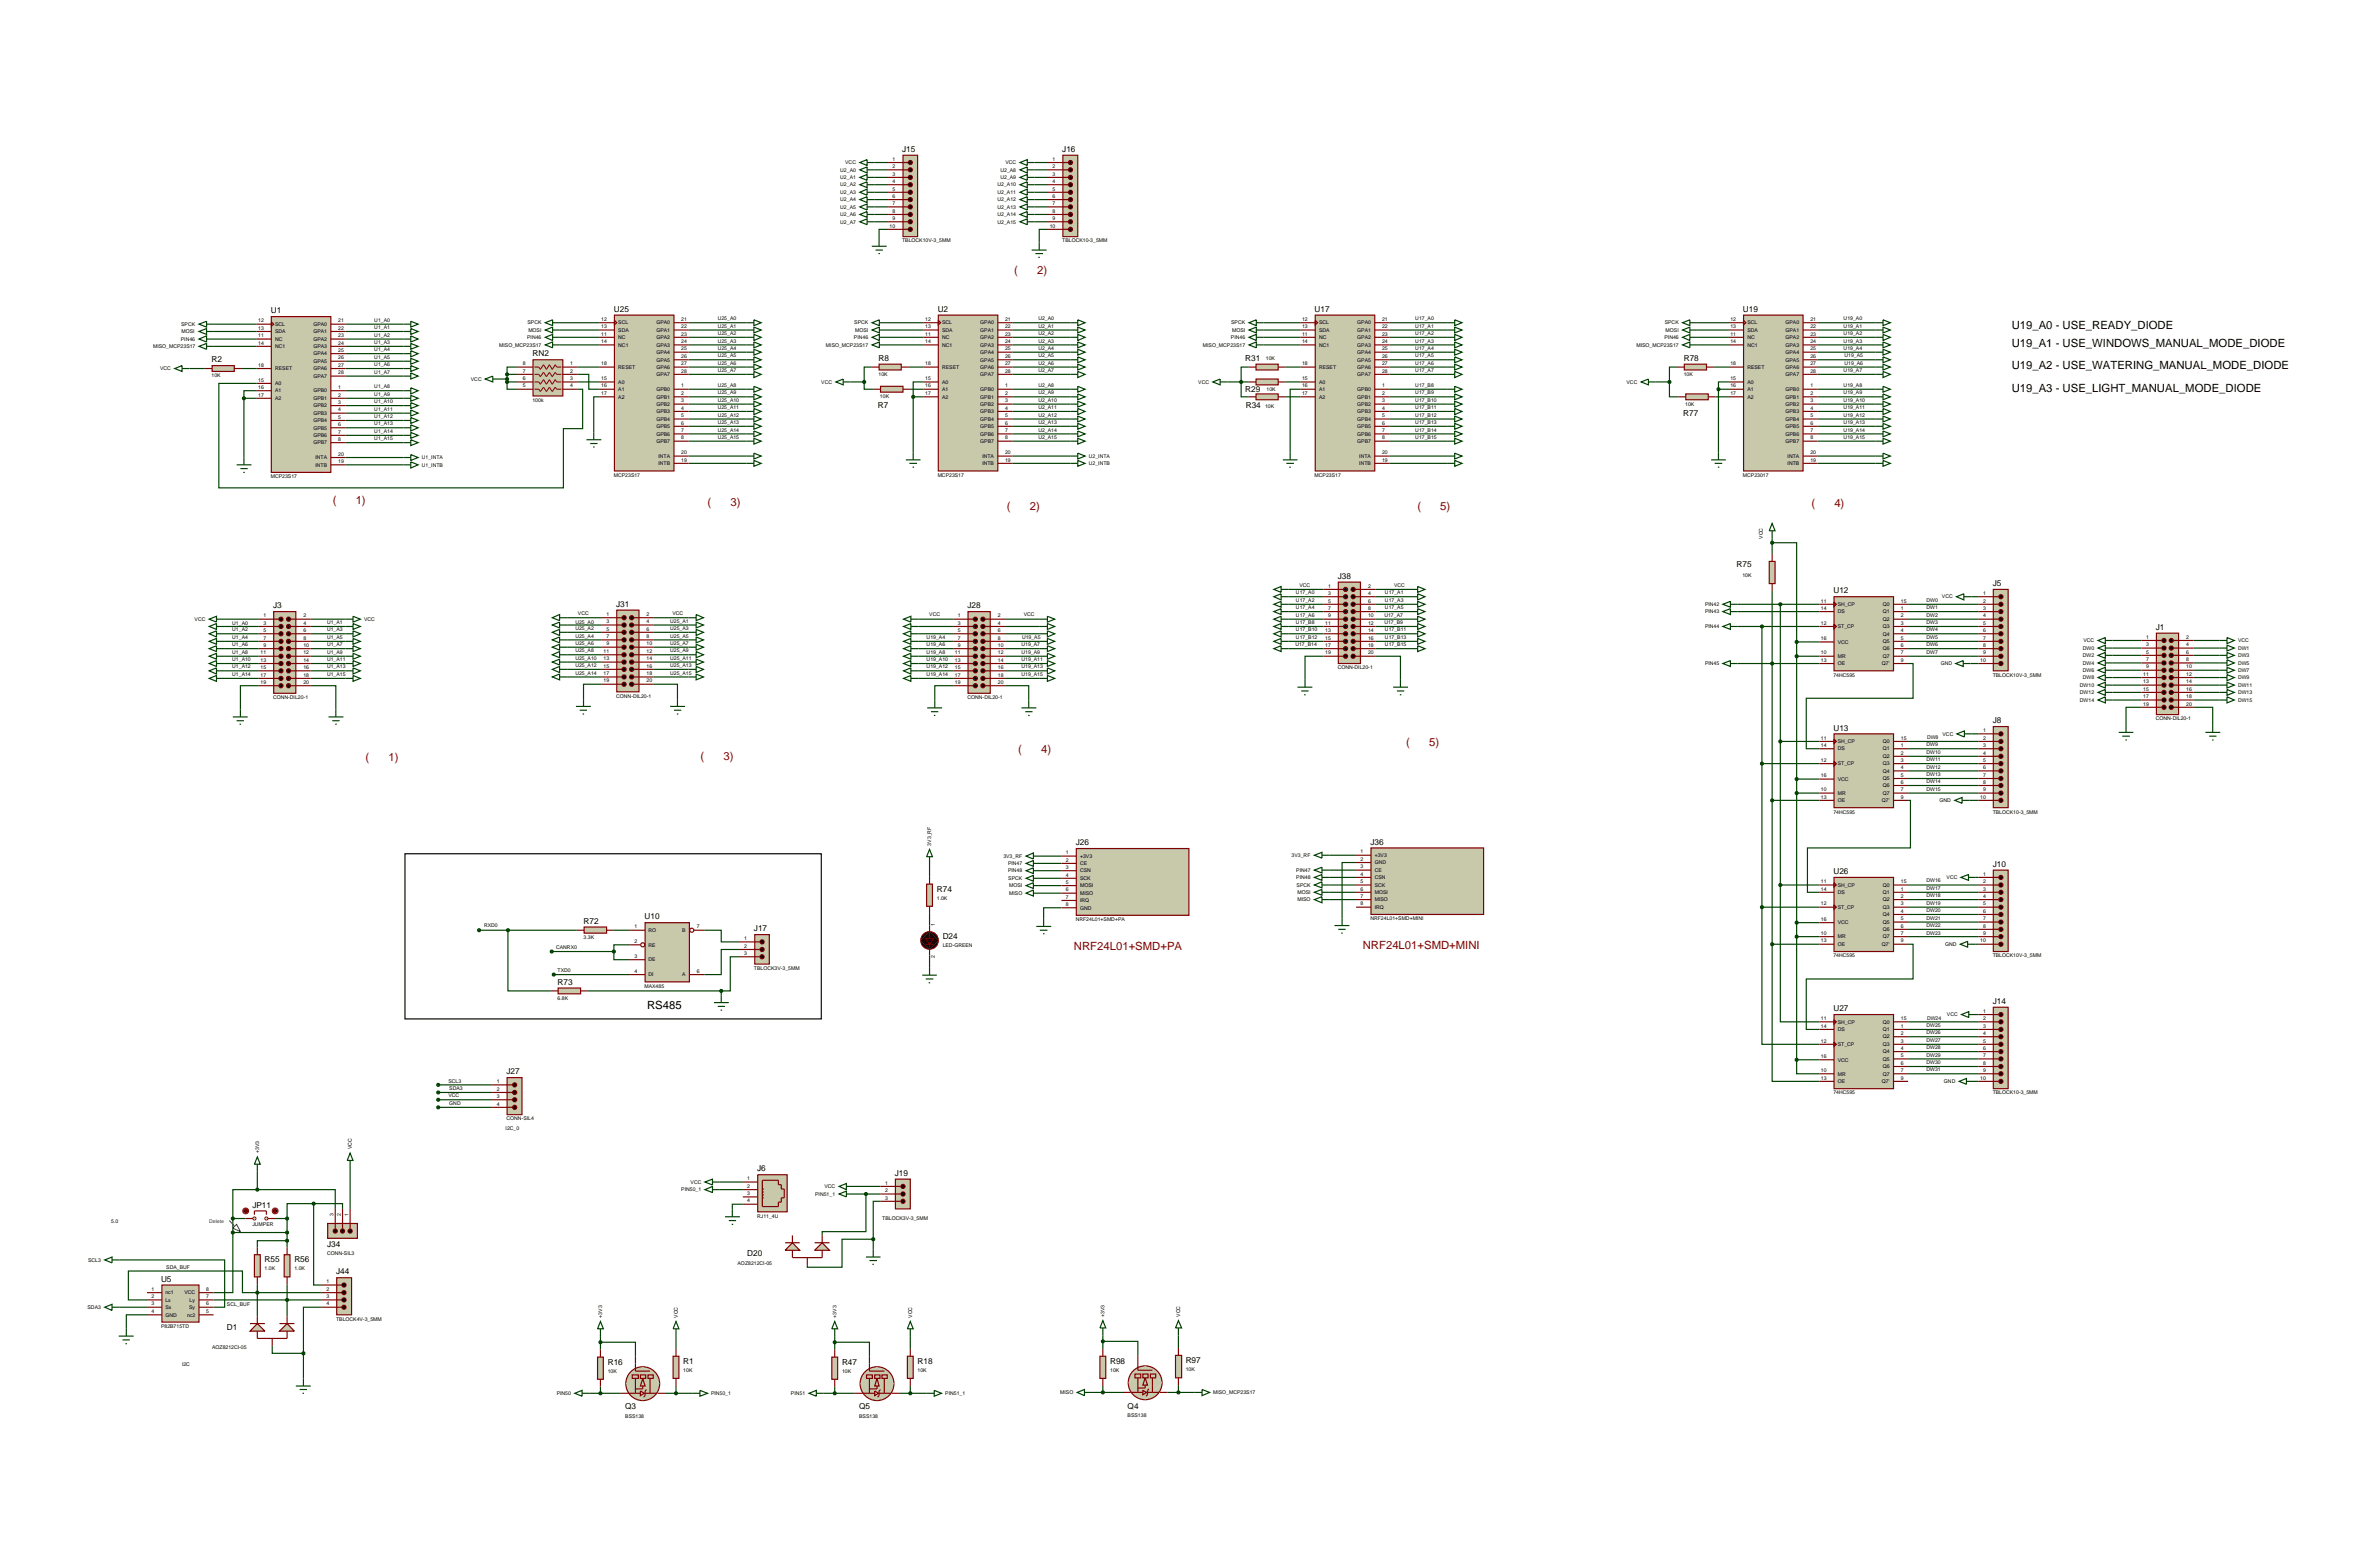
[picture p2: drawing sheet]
<svg xmlns="http://www.w3.org/2000/svg" width="815mm" height="536mm" viewBox="0 0 815 536" stroke-linecap="round" stroke-linejoin="round" font-family="sans-serif">
<defs><g id="words">
<g font-size="3.9" fill="#800000">
<text x="347.6" y="93.8">(адр2)</text>
<text x="56.2" y="172.8">Модуль управления досветкой (адр1)</text>
<text x="187.5" y="173.3">Модуль управления поливом (адр3)</text>
<text x="620.8" y="173.8">(адр4)</text>
<text x="345.1" y="174.6">(адр2)</text>
<text x="485.8" y="174.6">(адр5)</text>
<text x="482" y="255.8">(адр5)</text>
<text x="67.6" y="260.9">Разъем управления досветкой (адр1)</text>
<text x="185.2" y="260.4">Разъем управления поливом (адр3)</text>
<text x="348.9" y="258.1">(адр4)</text>
<text x="368.1" y="325.6">NRF24L01+SMD+PA</text>
<text x="467.1" y="325.3">NRF24L01+SMD+MINI</text>
</g>
<g font-size="3.9">
<text x="689.5" y="112.6">U19_A0 - USE_READY_DIODE</text>
<text x="689.5" y="118.9">U19_A1 - USE_WINDOWS_MANUAL_MODE_DIODE</text>
<text x="689.5" y="126.6">U19_A2 - USE_WATERING_MANUAL_MODE_DIODE</text>
<text x="689.5" y="134.4">U19_A3 - USE_LIGHT_MANUAL_MODE_DIODE</text>
<text x="221.8" y="345.7">RS485</text>
</g>
<g font-size="2.8">
<text x="309.2" y="52.1">J15</text>
<text x="364.1" y="52.1">J16</text>
<text x="92.8" y="107.4">U1</text>
<text x="210.4" y="106.9">U25</text>
<text x="321.4" y="106.9">U2</text>
<text x="450.6" y="106.9">U17</text>
<text x="597.4" y="106.9">U19</text>
<text x="72.5" y="124.2">R2</text>
<text x="182.5" y="122.2">RN2</text>
<text x="301.1" y="123.7">R8</text>
<text x="426.8" y="123.7">R31</text>
<text x="577.1" y="123.7">R78</text>
<text x="426.8" y="134.4">R29</text>
<text x="300.9" y="139.9">R7</text>
<text x="427" y="139.9">R34</text>
<text x="576.9" y="142.5">R77</text>
<text x="595.2" y="194.2">R75</text>
<text x="458.5" y="198.4">J38</text>
<text x="628.4" y="203.4">U12</text>
<text x="683" y="200.9">J5</text>
<text x="93.6" y="208.5">J3</text>
<text x="211.2" y="208">J31</text>
<text x="331.6" y="208.5">J28</text>
<text x="738.9" y="215.9">J1</text>
<text x="628.4" y="250.4">U13</text>
<text x="683" y="247.9">J8</text>
<text x="368.7" y="289.7">J26</text>
<text x="469.7" y="289.5">J36</text>
<text x="628.4" y="299.6">U26</text>
<text x="683" y="297.1">J10</text>
<text x="321.1" y="305.6">R74</text>
<text x="200" y="316.6">R72</text>
<text x="220.9" y="315.1">U10</text>
<text x="258.4" y="319.2">J17</text>
<text x="323.1" y="321.9">D24</text>
<text x="191.1" y="337.5">R73</text>
<text x="628.4" y="346.6">U27</text>
<text x="683" y="344.1">J14</text>
<text x="173.6" y="368.2">J27</text>
<text x="259.5" y="401.5">J6</text>
<text x="306.7" y="403">J19</text>
<text x="86.5" y="413.9">JP11</text>
<text x="112.1" y="427.4">J34</text>
<text x="256.1" y="430.6">D20</text>
<text x="90.7" y="432.6">R55</text>
<text x="100.9" y="432.6">R56</text>
<text x="115.2" y="436.8">J44</text>
<text x="55.2" y="439.3">U5</text>
<text x="77.8" y="455.7">D1</text>
<text x="208.3" y="467.7">R16</text>
<text x="234.2" y="467.4">R1</text>
<text x="288.6" y="467.7">R47</text>
<text x="314.5" y="467.4">R18</text>
<text x="380.5" y="467.4">R98</text>
<text x="406.4" y="467.1">R97</text>
<text x="214.3" y="483">Q3</text>
<text x="294.5" y="483">Q5</text>
<text x="386.5" y="482.8">Q4</text>
</g>
<g font-size="1.8">
<text x="288" y="58.8">U2_A0</text>
<text x="289.7" y="56.3">VCC</text>
<text x="305.9" y="55.1">1</text>
<text x="305.9" y="57.6">2</text>
<text x="342.9" y="58.8">U2_A8</text>
<text x="344.6" y="56.3">VCC</text>
<text x="360.8" y="55.1">1</text>
<text x="360.8" y="57.6">2</text>
<text x="288" y="61.4">U2_A1</text>
<text x="288" y="63.9">U2_A2</text>
<text x="305.9" y="60.2">3</text>
<text x="305.9" y="62.7">4</text>
<text x="305.9" y="65.3">5</text>
<text x="341.9" y="63.9">U2_A10</text>
<text x="342.9" y="61.4">U2_A9</text>
<text x="360.8" y="60.2">3</text>
<text x="360.8" y="62.7">4</text>
<text x="360.8" y="65.3">5</text>
<text x="288" y="66.5">U2_A3</text>
<text x="288" y="69">U2_A4</text>
<text x="288" y="71.5">U2_A5</text>
<text x="305.9" y="67.8">6</text>
<text x="305.9" y="70.3">7</text>
<text x="341.9" y="66.5">U2_A11</text>
<text x="341.9" y="69">U2_A12</text>
<text x="341.9" y="71.5">U2_A13</text>
<text x="360.8" y="67.8">6</text>
<text x="360.8" y="70.3">7</text>
<text x="288" y="74.1">U2_A6</text>
<text x="288" y="76.6">U2_A7</text>
<text x="304.9" y="78">10</text>
<text x="305.9" y="72.9">8</text>
<text x="305.9" y="75.4">9</text>
<text x="341.9" y="74.1">U2_A14</text>
<text x="341.9" y="76.6">U2_A15</text>
<text x="359.8" y="78">10</text>
<text x="360.8" y="72.9">8</text>
<text x="360.8" y="75.4">9</text>
<text x="309.2" y="83.1">TBLOCK10V-3_5MM</text>
<text x="364.1" y="83.1">TBLOCK10-3_5MM</text>
<text x="62.1" y="111.7">SPCK</text>
<text x="62.2" y="114">MOSI</text>
<text x="88.5" y="113">13</text>
<text x="88.5" y="110.5">12</text>
<text x="94.3" y="111.7">SCL</text>
<text x="107.4" y="111.7">GPA0</text>
<text x="115.9" y="110.5">21</text>
<text x="115.9" y="113">22</text>
<text x="128.3" y="110.3">U1_A0</text>
<text x="128.3" y="112.8">U1_A1</text>
<text x="180.8" y="111.2">SPCK</text>
<text x="181.1" y="113.7">MOSI</text>
<text x="206.1" y="112.5">13</text>
<text x="206.1" y="110">12</text>
<text x="211.9" y="113.7">SDA</text>
<text x="211.9" y="111.2">SCL</text>
<text x="225" y="111.2">GPA0</text>
<text x="225" y="113.7">GPA1</text>
<text x="233.5" y="110">21</text>
<text x="233.5" y="112.5">22</text>
<text x="246" y="109.8">U25_A0</text>
<text x="246" y="112.3">U25_A1</text>
<text x="292.8" y="111.2">SPCK</text>
<text x="293.1" y="113.7">MOSI</text>
<text x="317.1" y="112.5">13</text>
<text x="317.1" y="110">12</text>
<text x="322.9" y="113.7">SDA</text>
<text x="322.9" y="111.2">SCL</text>
<text x="336" y="111.2">GPA0</text>
<text x="336" y="113.7">GPA1</text>
<text x="344.5" y="110">21</text>
<text x="344.5" y="112.5">22</text>
<text x="355.9" y="109.8">U2_A0</text>
<text x="355.9" y="112.3">U2_A1</text>
<text x="422" y="111.2">SPCK</text>
<text x="422.3" y="113.7">MOSI</text>
<text x="446.3" y="112.5">13</text>
<text x="446.3" y="110">12</text>
<text x="452.1" y="113.7">SDA</text>
<text x="452.1" y="111.2">SCL</text>
<text x="465.2" y="111.2">GPA0</text>
<text x="465.2" y="113.7">GPA1</text>
<text x="473.7" y="110">21</text>
<text x="473.7" y="112.5">22</text>
<text x="485.1" y="109.8">U17_A0</text>
<text x="485.1" y="112.3">U17_A1</text>
<text x="570.6" y="111.2">SPCK</text>
<text x="570.9" y="113.7">MOSI</text>
<text x="593.1" y="112.5">13</text>
<text x="593.1" y="110">12</text>
<text x="598.9" y="113.7">SDA</text>
<text x="598.9" y="111.2">SCL</text>
<text x="612" y="111.2">GPA0</text>
<text x="612" y="113.7">GPA1</text>
<text x="620.5" y="110">21</text>
<text x="620.5" y="112.5">22</text>
<text x="631.9" y="109.8">U19_A0</text>
<text x="631.9" y="112.3">U19_A1</text>
<text x="52.5" y="119.3">MISO_MCP23S17</text>
<text x="62" y="116.8">PIN46</text>
<text x="88.5" y="115.6">11</text>
<text x="88.5" y="118.1">14</text>
<text x="94.3" y="114.2">SDA</text>
<text x="94.3" y="116.8">NC</text>
<text x="94.3" y="119.3">NC1</text>
<text x="107.4" y="114.2">GPA1</text>
<text x="107.4" y="116.8">GPA2</text>
<text x="107.4" y="119.3">GPA3</text>
<text x="115.9" y="115.6">23</text>
<text x="115.9" y="118.1">24</text>
<text x="128.3" y="115.4">U1_A2</text>
<text x="128.3" y="117.9">U1_A3</text>
<text x="171.1" y="118.8">MISO_MCP23S17</text>
<text x="180.7" y="116.2">PIN46</text>
<text x="206.1" y="115">11</text>
<text x="206.1" y="117.6">14</text>
<text x="211.9" y="116.2">NC</text>
<text x="211.9" y="118.8">NC1</text>
<text x="225" y="116.2">GPA2</text>
<text x="225" y="118.8">GPA3</text>
<text x="233.5" y="115">23</text>
<text x="233.5" y="117.6">24</text>
<text x="246" y="114.8">U25_A2</text>
<text x="246" y="117.4">U25_A3</text>
<text x="246" y="119.9">U25_A4</text>
<text x="283.1" y="118.8">MISO_MCP23S17</text>
<text x="292.7" y="116.2">PIN46</text>
<text x="317.1" y="115">11</text>
<text x="317.1" y="117.6">14</text>
<text x="322.9" y="116.2">NC</text>
<text x="322.9" y="118.8">NC1</text>
<text x="336" y="116.2">GPA2</text>
<text x="336" y="118.8">GPA3</text>
<text x="344.5" y="115">23</text>
<text x="344.5" y="117.6">24</text>
<text x="355.9" y="114.8">U2_A2</text>
<text x="355.9" y="117.4">U2_A3</text>
<text x="355.9" y="119.9">U2_A4</text>
<text x="412.3" y="118.8">MISO_MCP23S17</text>
<text x="421.9" y="116.2">PIN46</text>
<text x="446.3" y="115">11</text>
<text x="446.3" y="117.6">14</text>
<text x="452.1" y="116.2">NC</text>
<text x="452.1" y="118.8">NC1</text>
<text x="465.2" y="116.2">GPA2</text>
<text x="465.2" y="118.8">GPA3</text>
<text x="473.7" y="115">23</text>
<text x="473.7" y="117.6">24</text>
<text x="485.1" y="114.8">U17_A2</text>
<text x="485.1" y="117.4">U17_A3</text>
<text x="485.1" y="119.9">U17_A4</text>
<text x="560.9" y="118.8">MISO_MCP23S17</text>
<text x="570.5" y="116.2">PIN46</text>
<text x="593.1" y="115">11</text>
<text x="593.1" y="117.6">14</text>
<text x="598.9" y="116.2">NC</text>
<text x="598.9" y="118.8">NC1</text>
<text x="612" y="116.2">GPA2</text>
<text x="612" y="118.8">GPA3</text>
<text x="620.5" y="115">23</text>
<text x="620.5" y="117.6">24</text>
<text x="631.9" y="114.8">U19_A2</text>
<text x="631.9" y="117.4">U19_A3</text>
<text x="631.9" y="119.9">U19_A4</text>
<text x="88.5" y="125.7">18</text>
<text x="107.4" y="121.8">GPA4</text>
<text x="107.4" y="124.4">GPA5</text>
<text x="115.9" y="120.6">25</text>
<text x="115.9" y="123.2">26</text>
<text x="115.9" y="125.7">27</text>
<text x="128.3" y="120.4">U1_A4</text>
<text x="128.3" y="123">U1_A5</text>
<text x="128.3" y="125.5">U1_A6</text>
<text x="179.2" y="125.2">8</text>
<text x="195.4" y="125.2">1</text>
<text x="206.1" y="125.2">18</text>
<text x="225" y="121.3">GPA4</text>
<text x="225" y="123.9">GPA5</text>
<text x="233.5" y="120.1">25</text>
<text x="233.5" y="122.7">26</text>
<text x="233.5" y="125.2">27</text>
<text x="246" y="122.5">U25_A5</text>
<text x="246" y="125">U25_A6</text>
<text x="317.1" y="125.2">18</text>
<text x="336" y="121.3">GPA4</text>
<text x="336" y="123.9">GPA5</text>
<text x="344.5" y="120.1">25</text>
<text x="344.5" y="122.7">26</text>
<text x="344.5" y="125.2">27</text>
<text x="355.9" y="122.5">U2_A5</text>
<text x="355.9" y="125">U2_A6</text>
<text x="433.9" y="123.5">10K</text>
<text x="446.3" y="125.2">18</text>
<text x="465.2" y="121.3">GPA4</text>
<text x="465.2" y="123.9">GPA5</text>
<text x="473.7" y="120.1">25</text>
<text x="473.7" y="122.7">26</text>
<text x="473.7" y="125.2">27</text>
<text x="485.1" y="122.5">U17_A5</text>
<text x="485.1" y="125">U17_A6</text>
<text x="593.1" y="125.2">18</text>
<text x="612" y="121.3">GPA4</text>
<text x="612" y="123.9">GPA5</text>
<text x="620.5" y="120.1">25</text>
<text x="620.5" y="122.7">26</text>
<text x="620.5" y="125.2">27</text>
<text x="632.2" y="122.5">U19_A5</text>
<text x="632.2" y="125">U19_A6</text>
<text x="54.9" y="126.9">VCC</text>
<text x="72.5" y="129.3">10K</text>
<text x="88.5" y="130.8">15</text>
<text x="94.3" y="132">A0</text>
<text x="94.3" y="126.9">RESET</text>
<text x="107.4" y="126.9">GPA6</text>
<text x="107.4" y="129.5">GPA7</text>
<text x="115.9" y="128.3">28</text>
<text x="128.3" y="128.1">U1_A7</text>
<text x="161.4" y="130.5">VCC</text>
<text x="179.2" y="127.7">7</text>
<text x="179.2" y="130.3">6</text>
<text x="195.4" y="127.7">2</text>
<text x="195.4" y="130.3">3</text>
<text x="206.1" y="130.3">15</text>
<text x="211.9" y="131.5">A0</text>
<text x="211.9" y="126.4">RESET</text>
<text x="225" y="126.4">GPA6</text>
<text x="225" y="128.9">GPA7</text>
<text x="233.5" y="127.7">28</text>
<text x="246" y="127.5">U25_A7</text>
<text x="281.5" y="131.5">VCC</text>
<text x="301.1" y="128.8">10K</text>
<text x="317.1" y="130.3">15</text>
<text x="322.9" y="131.5">A0</text>
<text x="322.9" y="126.4">RESET</text>
<text x="336" y="126.4">GPA6</text>
<text x="336" y="128.9">GPA7</text>
<text x="344.5" y="127.7">28</text>
<text x="355.9" y="127.5">U2_A7</text>
<text x="410.7" y="131.5">VCC</text>
<text x="446.3" y="130.3">15</text>
<text x="452.1" y="131.5">A0</text>
<text x="452.1" y="126.4">RESET</text>
<text x="465.2" y="126.4">GPA6</text>
<text x="465.2" y="128.9">GPA7</text>
<text x="473.7" y="127.7">28</text>
<text x="485.1" y="127.5">U17_A7</text>
<text x="557.5" y="131.5">VCC</text>
<text x="577.1" y="128.8">10K</text>
<text x="593.1" y="130.3">15</text>
<text x="598.9" y="131.5">A0</text>
<text x="598.9" y="126.4">RESET</text>
<text x="612" y="126.4">GPA6</text>
<text x="612" y="128.9">GPA7</text>
<text x="620.5" y="127.7">28</text>
<text x="631.9" y="127.5">U19_A7</text>
<text x="88.5" y="133.3">16</text>
<text x="88.5" y="135.9">17</text>
<text x="94.3" y="134.5">A1</text>
<text x="94.3" y="137.1">A2</text>
<text x="107.4" y="134.5">GPB0</text>
<text x="107.4" y="137.1">GPB1</text>
<text x="115.9" y="133.3">1</text>
<text x="115.9" y="135.9">2</text>
<text x="128.3" y="133.1">U1_A8</text>
<text x="128.3" y="135.7">U1_A9</text>
<text x="179.2" y="132.8">5</text>
<text x="182.5" y="137.7">100k</text>
<text x="195.4" y="132.8">4</text>
<text x="206.1" y="132.8">16</text>
<text x="206.1" y="135.4">17</text>
<text x="211.9" y="134">A1</text>
<text x="211.9" y="136.6">A2</text>
<text x="225" y="134">GPB0</text>
<text x="225" y="136.6">GPB1</text>
<text x="233.5" y="132.8">1</text>
<text x="233.5" y="135.4">2</text>
<text x="233.5" y="137.9">3</text>
<text x="246" y="132.6">U25_A8</text>
<text x="246" y="135.2">U25_A9</text>
<text x="246" y="137.7">U25_A10</text>
<text x="301.6" y="136.4">10K</text>
<text x="317.1" y="132.8">16</text>
<text x="317.1" y="135.4">17</text>
<text x="322.9" y="134">A1</text>
<text x="322.9" y="136.6">A2</text>
<text x="336" y="134">GPB0</text>
<text x="336" y="136.6">GPB1</text>
<text x="344.5" y="132.8">1</text>
<text x="344.5" y="135.4">2</text>
<text x="344.5" y="137.9">3</text>
<text x="355.9" y="132.6">U2_A8</text>
<text x="355.9" y="135.2">U2_A9</text>
<text x="355.9" y="137.7">U2_A10</text>
<text x="434.1" y="133.9">10K</text>
<text x="446.3" y="132.8">16</text>
<text x="446.3" y="135.4">17</text>
<text x="452.1" y="134">A1</text>
<text x="452.1" y="136.6">A2</text>
<text x="465.2" y="134">GPB0</text>
<text x="465.2" y="136.6">GPB1</text>
<text x="473.7" y="132.8">1</text>
<text x="473.7" y="135.4">2</text>
<text x="473.7" y="137.9">3</text>
<text x="485.1" y="132.6">U17_B8</text>
<text x="485.1" y="135.2">U17_B9</text>
<text x="485.1" y="137.7">U17_B10</text>
<text x="593.1" y="132.8">16</text>
<text x="593.1" y="135.4">17</text>
<text x="598.9" y="134">A1</text>
<text x="598.9" y="136.6">A2</text>
<text x="612" y="134">GPB0</text>
<text x="612" y="136.6">GPB1</text>
<text x="620.5" y="132.8">1</text>
<text x="620.5" y="135.4">2</text>
<text x="620.5" y="137.9">3</text>
<text x="631.9" y="132.6">U19_A8</text>
<text x="631.9" y="135.2">U19_A9</text>
<text x="631.9" y="137.7">U19_A10</text>
<text x="107.4" y="139.6">GPB2</text>
<text x="107.4" y="142.2">GPB3</text>
<text x="115.9" y="138.4">3</text>
<text x="115.9" y="141">4</text>
<text x="115.9" y="143.5">5</text>
<text x="128.3" y="138.2">U1_A10</text>
<text x="128.3" y="140.8">U1_A11</text>
<text x="128.3" y="143.3">U1_A12</text>
<text x="225" y="139.1">GPB2</text>
<text x="225" y="141.6">GPB3</text>
<text x="233.5" y="140.4">4</text>
<text x="233.5" y="143">5</text>
<text x="246" y="140.2">U25_A11</text>
<text x="246" y="142.8">U25_A12</text>
<text x="336" y="139.1">GPB2</text>
<text x="336" y="141.6">GPB3</text>
<text x="344.5" y="140.4">4</text>
<text x="344.5" y="143">5</text>
<text x="355.9" y="140.2">U2_A11</text>
<text x="355.9" y="142.8">U2_A12</text>
<text x="433.6" y="140">10K</text>
<text x="465.2" y="139.1">GPB2</text>
<text x="465.2" y="141.6">GPB3</text>
<text x="473.7" y="140.4">4</text>
<text x="473.7" y="143">5</text>
<text x="485.1" y="140.2">U17_B11</text>
<text x="485.1" y="142.8">U17_B12</text>
<text x="577.6" y="139">10K</text>
<text x="612" y="139.1">GPB2</text>
<text x="612" y="141.6">GPB3</text>
<text x="620.5" y="140.4">4</text>
<text x="620.5" y="143">5</text>
<text x="631.9" y="140.2">U19_A11</text>
<text x="631.9" y="142.8">U19_A12</text>
<text x="107.4" y="144.7">GPB4</text>
<text x="107.4" y="147.2">GPB5</text>
<text x="107.4" y="149.8">GPB6</text>
<text x="115.9" y="146">6</text>
<text x="115.9" y="148.6">7</text>
<text x="128.3" y="145.8">U1_A13</text>
<text x="128.3" y="148.4">U1_A14</text>
<text x="225" y="144.2">GPB4</text>
<text x="225" y="146.7">GPB5</text>
<text x="225" y="149.3">GPB6</text>
<text x="233.5" y="145.5">6</text>
<text x="233.5" y="148.1">7</text>
<text x="246" y="145.3">U25_A13</text>
<text x="246" y="147.9">U25_A14</text>
<text x="336" y="144.2">GPB4</text>
<text x="336" y="146.7">GPB5</text>
<text x="336" y="149.3">GPB6</text>
<text x="344.5" y="145.5">6</text>
<text x="344.5" y="148.1">7</text>
<text x="355.9" y="145.3">U2_A13</text>
<text x="355.9" y="147.9">U2_A14</text>
<text x="465.2" y="144.2">GPB4</text>
<text x="465.2" y="146.7">GPB5</text>
<text x="465.2" y="149.3">GPB6</text>
<text x="473.7" y="145.5">6</text>
<text x="473.7" y="148.1">7</text>
<text x="485.1" y="145.3">U17_B13</text>
<text x="485.1" y="147.9">U17_B14</text>
<text x="612" y="144.2">GPB4</text>
<text x="612" y="146.7">GPB5</text>
<text x="612" y="149.3">GPB6</text>
<text x="620.5" y="145.5">6</text>
<text x="620.5" y="148.1">7</text>
<text x="631.9" y="145.3">U19_A13</text>
<text x="631.9" y="147.9">U19_A14</text>
<text x="107.4" y="152.3">GPB7</text>
<text x="115.9" y="151.1">8</text>
<text x="128.3" y="150.9">U1_A15</text>
<text x="225" y="151.8">GPB7</text>
<text x="233.5" y="150.6">8</text>
<text x="233.5" y="155.7">20</text>
<text x="246" y="150.4">U25_A15</text>
<text x="336" y="151.8">GPB7</text>
<text x="344.5" y="150.6">8</text>
<text x="344.5" y="155.7">20</text>
<text x="355.9" y="150.4">U2_A15</text>
<text x="465.2" y="151.8">GPB7</text>
<text x="473.7" y="150.6">8</text>
<text x="473.7" y="155.7">20</text>
<text x="485.1" y="150.4">U17_B15</text>
<text x="612" y="151.8">GPB7</text>
<text x="620.5" y="150.6">8</text>
<text x="620.5" y="155.7">20</text>
<text x="631.9" y="150.4">U19_A15</text>
<text x="108.1" y="157.4">INTA</text>
<text x="108.1" y="159.9">INTB</text>
<text x="115.9" y="156.2">20</text>
<text x="115.9" y="158.7">19</text>
<text x="144.6" y="157.4">U1_INTA</text>
<text x="144.6" y="159.9">U1_INTB</text>
<text x="225.7" y="156.9">INTA</text>
<text x="225.7" y="159.4">INTB</text>
<text x="233.5" y="158.2">19</text>
<text x="336.7" y="156.9">INTA</text>
<text x="336.7" y="159.4">INTB</text>
<text x="344.5" y="158.2">19</text>
<text x="373.2" y="157.1">U2_INTA</text>
<text x="373.2" y="159.4">U2_INTB</text>
<text x="465.9" y="156.9">INTA</text>
<text x="465.9" y="159.4">INTB</text>
<text x="473.7" y="158.2">19</text>
<text x="612.7" y="156.9">INTA</text>
<text x="612.7" y="159.4">INTB</text>
<text x="620.5" y="158.2">19</text>
<text x="92.8" y="163.9">MCP23S17</text>
<text x="210.4" y="163.4">MCP23S17</text>
<text x="321.4" y="163.4">MCP23S17</text>
<text x="450.6" y="163.4">MCP23S17</text>
<text x="597.4" y="163.4">MCP23017</text>
<text x="604.2" y="184.7" transform="rotate(-90 604.2 184.7)">VCC</text>
<text x="597.2" y="197.8">10K</text>
<text x="444.2" y="203.7">U17_A0</text>
<text x="445.4" y="201.1">VCC</text>
<text x="455.2" y="201.4">1</text>
<text x="455.2" y="203.9">3</text>
<text x="468.9" y="201.4">2</text>
<text x="468.9" y="203.9">4</text>
<text x="474.7" y="203.7">U17_A1</text>
<text x="477.8" y="201.1">VCC</text>
<text x="679.7" y="203.9">1</text>
<text x="444.2" y="206.3">U17_A2</text>
<text x="444.2" y="208.8">U17_A4</text>
<text x="455.2" y="206.5">5</text>
<text x="455.2" y="209">7</text>
<text x="468.9" y="206.5">6</text>
<text x="468.9" y="209">8</text>
<text x="474.7" y="206.3">U17_A3</text>
<text x="474.7" y="208.8">U17_A5</text>
<text x="584.4" y="207.7">PIN42</text>
<text x="624.1" y="206.5">11</text>
<text x="624.1" y="209">14</text>
<text x="629.9" y="207.7">SH_CP</text>
<text x="645.3" y="207.7">Q0</text>
<text x="651.5" y="206.5">15</text>
<text x="651.5" y="209">1</text>
<text x="660.3" y="206.3">DW0</text>
<text x="660.3" y="208.8">DW1</text>
<text x="665.6" y="205.1">VCC</text>
<text x="679.7" y="206.5">2</text>
<text x="679.7" y="209">3</text>
<text x="66.7" y="212.8">VCC</text>
<text x="79.6" y="214.2">U1_A0</text>
<text x="90.3" y="211.6">1</text>
<text x="90.3" y="214.1">3</text>
<text x="104" y="211.6">2</text>
<text x="104" y="214.1">4</text>
<text x="112.1" y="213.9">U1_A1</text>
<text x="124.8" y="212.8">VCC</text>
<text x="197.2" y="213.7">U25_A0</text>
<text x="197.2" y="215.9">U25_A2</text>
<text x="198.1" y="210.7">VCC</text>
<text x="207.9" y="211.1">1</text>
<text x="207.9" y="213.6">3</text>
<text x="221.6" y="211.1">2</text>
<text x="221.6" y="213.6">4</text>
<text x="229.7" y="213.4">U25_A1</text>
<text x="229.7" y="215.9">U25_A3</text>
<text x="230.5" y="210.7">VCC</text>
<text x="318.5" y="211.2">VCC</text>
<text x="328.3" y="211.6">1</text>
<text x="328.3" y="214.1">3</text>
<text x="342" y="211.6">2</text>
<text x="342" y="214.1">4</text>
<text x="350.9" y="211.2">VCC</text>
<text x="444.2" y="211.4">U17_A6</text>
<text x="444.2" y="213.9">U17_B8</text>
<text x="454.2" y="214.1">11</text>
<text x="455.2" y="211.6">9</text>
<text x="468.9" y="211.6">10</text>
<text x="468.9" y="214.1">12</text>
<text x="474.5" y="211.4">U17_A7</text>
<text x="474.5" y="213.9">U17_B9</text>
<text x="584.4" y="210.2">PIN43</text>
<text x="584.4" y="215.3">PIN44</text>
<text x="624.1" y="214.1">12</text>
<text x="629.9" y="215.3">ST_CP</text>
<text x="629.9" y="210.2">DS</text>
<text x="645.3" y="210.2">Q1</text>
<text x="645.3" y="212.8">Q2</text>
<text x="645.3" y="215.3">Q3</text>
<text x="651.5" y="211.6">2</text>
<text x="651.5" y="214.1">3</text>
<text x="660.3" y="211.4">DW2</text>
<text x="660.3" y="213.9">DW3</text>
<text x="679.7" y="211.6">4</text>
<text x="679.7" y="214.1">5</text>
<text x="79.6" y="216.4">U1_A2</text>
<text x="79.6" y="219">U1_A4</text>
<text x="79.6" y="221.5">U1_A6</text>
<text x="90.3" y="216.6">5</text>
<text x="90.3" y="219.2">7</text>
<text x="90.3" y="221.7">9</text>
<text x="104" y="216.6">6</text>
<text x="104" y="219.2">8</text>
<text x="104" y="221.7">10</text>
<text x="112.1" y="216.4">U1_A3</text>
<text x="112.1" y="219">U1_A5</text>
<text x="112.1" y="221.5">U1_A7</text>
<text x="197.2" y="218.5">U25_A4</text>
<text x="197.2" y="221">U25_A6</text>
<text x="207.9" y="216.1">5</text>
<text x="207.9" y="218.7">7</text>
<text x="207.9" y="221.2">9</text>
<text x="221.6" y="216.1">6</text>
<text x="221.6" y="218.7">8</text>
<text x="221.6" y="221.2">10</text>
<text x="229.7" y="218.5">U25_A5</text>
<text x="229.7" y="221">U25_A7</text>
<text x="317.6" y="219">U19_A4</text>
<text x="317.6" y="221.5">U19_A6</text>
<text x="328.3" y="216.6">5</text>
<text x="328.3" y="219.2">7</text>
<text x="328.3" y="221.7">9</text>
<text x="342" y="216.6">6</text>
<text x="342" y="219.2">8</text>
<text x="342" y="221.7">10</text>
<text x="350.1" y="221.5">U19_A7</text>
<text x="350.3" y="219">U19_A5</text>
<text x="444" y="221.5">U17_B14</text>
<text x="444.2" y="216.4">U17_B10</text>
<text x="444.2" y="219">U17_B12</text>
<text x="454.2" y="216.6">13</text>
<text x="454.2" y="219.2">15</text>
<text x="454.2" y="221.7">17</text>
<text x="468.9" y="216.6">14</text>
<text x="468.9" y="219.2">16</text>
<text x="468.9" y="221.7">18</text>
<text x="474.7" y="216.4">U17_B11</text>
<text x="474.7" y="219">U17_B13</text>
<text x="474.7" y="221.5">U17_B15</text>
<text x="624.1" y="219.4">16</text>
<text x="629.9" y="220.6">VCC</text>
<text x="645.3" y="217.8">Q4</text>
<text x="645.3" y="220.4">Q5</text>
<text x="651.5" y="216.6">4</text>
<text x="651.5" y="219.2">5</text>
<text x="651.5" y="221.7">6</text>
<text x="660.3" y="216.4">DW4</text>
<text x="660.3" y="219">DW5</text>
<text x="660.3" y="221.5">DW6</text>
<text x="679.7" y="216.6">6</text>
<text x="679.7" y="219.2">7</text>
<text x="679.7" y="221.7">8</text>
<text x="714.1" y="220.1">VCC</text>
<text x="735.6" y="218.9">1</text>
<text x="735.6" y="221.5">3</text>
<text x="749.3" y="218.9">2</text>
<text x="749.3" y="221.5">4</text>
<text x="767.1" y="220.1">VCC</text>
<text x="79.6" y="224.1">U1_A8</text>
<text x="79.6" y="226.6">U1_A10</text>
<text x="89.3" y="224.3">11</text>
<text x="89.3" y="226.8">13</text>
<text x="104" y="224.3">12</text>
<text x="104" y="226.8">14</text>
<text x="112.1" y="224.1">U1_A9</text>
<text x="112.1" y="226.6">U1_A11</text>
<text x="197.2" y="223.6">U25_A8</text>
<text x="197.2" y="226.1">U25_A10</text>
<text x="206.9" y="223.8">11</text>
<text x="206.9" y="226.3">13</text>
<text x="221.6" y="223.8">12</text>
<text x="221.6" y="226.3">14</text>
<text x="229.7" y="223.6">U25_A9</text>
<text x="229.7" y="226.1">U25_A11</text>
<text x="317.6" y="224.1">U19_A8</text>
<text x="317.6" y="226.6">U19_A10</text>
<text x="327.3" y="224.3">11</text>
<text x="327.3" y="226.8">13</text>
<text x="342" y="224.3">12</text>
<text x="342" y="226.8">14</text>
<text x="350.1" y="224.1">U19_A9</text>
<text x="350.1" y="226.6">U19_A11</text>
<text x="454.2" y="224.3">19</text>
<text x="468.9" y="224.3">20</text>
<text x="584.4" y="228">PIN45</text>
<text x="624.1" y="224.3">10</text>
<text x="624.1" y="226.8">13</text>
<text x="629.9" y="225.5">MR</text>
<text x="629.9" y="228">OE</text>
<text x="645" y="228">Q7'</text>
<text x="645.3" y="222.9">Q6</text>
<text x="645.3" y="225.5">Q7</text>
<text x="651.5" y="224.3">7</text>
<text x="651.5" y="226.8">9</text>
<text x="660.3" y="224.3">DW7</text>
<text x="665.2" y="228">GND</text>
<text x="678.7" y="226.8">10</text>
<text x="679.7" y="224.3">9</text>
<text x="713.9" y="222.7">DW0</text>
<text x="713.9" y="225.2">DW2</text>
<text x="713.9" y="227.8">DW4</text>
<text x="735.6" y="224">5</text>
<text x="735.6" y="226.6">7</text>
<text x="749.3" y="224">6</text>
<text x="749.3" y="226.6">8</text>
<text x="767.1" y="222.7">DW1</text>
<text x="767.1" y="225.2">DW3</text>
<text x="767.1" y="227.8">DW5</text>
<text x="79.6" y="229.1">U1_A12</text>
<text x="79.6" y="231.7">U1_A14</text>
<text x="89.3" y="229.3">15</text>
<text x="89.3" y="231.9">17</text>
<text x="104" y="229.3">16</text>
<text x="104" y="231.9">18</text>
<text x="112.1" y="229.1">U1_A13</text>
<text x="112.1" y="231.7">U1_A15</text>
<text x="197.2" y="228.6">U25_A12</text>
<text x="197.2" y="231.2">U25_A14</text>
<text x="206.9" y="228.8">15</text>
<text x="206.9" y="231.4">17</text>
<text x="206.9" y="233.9">19</text>
<text x="221.6" y="228.8">16</text>
<text x="221.6" y="231.4">18</text>
<text x="221.6" y="233.9">20</text>
<text x="229.7" y="228.6">U25_A13</text>
<text x="229.7" y="231.2">U25_A15</text>
<text x="317.6" y="229.1">U19_A12</text>
<text x="317.6" y="231.7">U19_A14</text>
<text x="327.3" y="229.3">15</text>
<text x="327.3" y="231.9">17</text>
<text x="342" y="229.3">16</text>
<text x="342" y="231.9">18</text>
<text x="350.1" y="229.1">U19_A13</text>
<text x="350.1" y="231.7">U19_A15</text>
<text x="458.5" y="229.4">CONN-DIL20-1</text>
<text x="628.4" y="232">74HC595</text>
<text x="683" y="232">TBLOCK10V-3_5MM</text>
<text x="713.9" y="230.3">DW6</text>
<text x="713.9" y="232.8">DW8</text>
<text x="734.6" y="231.6">11</text>
<text x="735.6" y="229.1">9</text>
<text x="749.3" y="229.1">10</text>
<text x="749.3" y="231.6">12</text>
<text x="767.1" y="230.3">DW7</text>
<text x="767.1" y="232.8">DW9</text>
<text x="89.3" y="234.4">19</text>
<text x="93.6" y="239.6">CONN-DIL20-1</text>
<text x="104" y="234.4">20</text>
<text x="211.2" y="239.1">CONN-DIL20-1</text>
<text x="327.3" y="234.4">19</text>
<text x="331.6" y="239.6">CONN-DIL20-1</text>
<text x="342" y="234.4">20</text>
<text x="712.9" y="235.4">DW10</text>
<text x="712.9" y="237.9">DW12</text>
<text x="734.6" y="234.2">13</text>
<text x="734.6" y="236.7">15</text>
<text x="734.6" y="239.3">17</text>
<text x="749.3" y="234.2">14</text>
<text x="749.3" y="236.7">16</text>
<text x="749.3" y="239.3">18</text>
<text x="767.1" y="235.4">DW11</text>
<text x="767.1" y="237.9">DW13</text>
<text x="712.9" y="240.5">DW14</text>
<text x="734.6" y="241.8">19</text>
<text x="749.3" y="241.8">20</text>
<text x="767.1" y="240.5">DW15</text>
<text x="679.7" y="250.9">1</text>
<text x="738.9" y="246.9">CONN-DIL20-1</text>
<text x="624.1" y="253.5">11</text>
<text x="624.1" y="256">14</text>
<text x="629.9" y="254.7">SH_CP</text>
<text x="629.9" y="257.2">DS</text>
<text x="645.3" y="254.7">Q0</text>
<text x="645.3" y="257.2">Q1</text>
<text x="651.5" y="253.5">15</text>
<text x="651.5" y="256">1</text>
<text x="660.3" y="255.8">DW9</text>
<text x="660.5" y="253.3">DW8</text>
<text x="665.8" y="252.1">VCC</text>
<text x="679.7" y="253.5">2</text>
<text x="679.7" y="256">3</text>
<text x="624.1" y="261.1">12</text>
<text x="629.9" y="262.3">ST_CP</text>
<text x="645.3" y="259.8">Q2</text>
<text x="645.3" y="262.3">Q3</text>
<text x="651.5" y="258.6">2</text>
<text x="651.5" y="261.1">3</text>
<text x="651.5" y="263.6">4</text>
<text x="660.3" y="258.4">DW10</text>
<text x="660.3" y="260.9">DW11</text>
<text x="660.3" y="263.4">DW12</text>
<text x="679.7" y="258.6">4</text>
<text x="679.7" y="261.1">5</text>
<text x="679.7" y="263.6">6</text>
<text x="624.1" y="266.4">16</text>
<text x="629.9" y="267.6">VCC</text>
<text x="645.3" y="264.8">Q4</text>
<text x="645.3" y="267.4">Q5</text>
<text x="645.3" y="269.8">Q6</text>
<text x="651.5" y="266.2">5</text>
<text x="651.5" y="268.6">6</text>
<text x="660.3" y="266">DW13</text>
<text x="660.3" y="268.4">DW14</text>
<text x="679.7" y="266.2">7</text>
<text x="679.7" y="268.6">8</text>
<text x="624.1" y="271.2">10</text>
<text x="624.1" y="273.7">13</text>
<text x="629.9" y="272.4">MR</text>
<text x="629.9" y="274.9">OE</text>
<text x="645" y="274.9">Q7'</text>
<text x="645.3" y="272.4">Q7</text>
<text x="651.5" y="271.2">7</text>
<text x="651.5" y="273.7">9</text>
<text x="660.3" y="271">DW15</text>
<text x="664.8" y="274.9">GND</text>
<text x="678.7" y="273.7">10</text>
<text x="679.7" y="271.2">9</text>
<text x="628.4" y="278.8">74HC595</text>
<text x="683" y="278.8">TBLOCK10-3_5MM</text>
<text x="319.2" y="289.8" transform="rotate(-90 319.2 289.8)">3V3_RF</text>
<text x="343.9" y="294">3V3_RF</text>
<text x="365.3" y="292.8">1</text>
<text x="370.2" y="294">+3V3</text>
<text x="442.7" y="293.7">3V3_RF</text>
<text x="466.3" y="292.5">1</text>
<text x="471.2" y="293.7">+3V3</text>
<text x="345.5" y="296.5">PIN47</text>
<text x="345.5" y="299">PIN48</text>
<text x="365.3" y="295.3">2</text>
<text x="365.3" y="297.8">3</text>
<text x="370.2" y="296.5">CE</text>
<text x="370.2" y="299">CSN</text>
<text x="444.3" y="298.8">PIN47</text>
<text x="466.3" y="297.6">3</text>
<text x="466.3" y="295">2</text>
<text x="471.2" y="298.8">CE</text>
<text x="471.2" y="296.2">GND</text>
<text x="345.6" y="301.6">SPCK</text>
<text x="345.9" y="304.1">MOSI</text>
<text x="365.3" y="300.4">4</text>
<text x="365.3" y="302.9">5</text>
<text x="365.3" y="305.5">6</text>
<text x="370.2" y="301.6">SCK</text>
<text x="370.2" y="304.1">MOSI</text>
<text x="444.3" y="301.3">PIN48</text>
<text x="444.4" y="303.9">SPCK</text>
<text x="466.3" y="300.1">4</text>
<text x="466.3" y="302.7">5</text>
<text x="466.3" y="305.2">6</text>
<text x="471.2" y="301.3">CSN</text>
<text x="471.2" y="303.9">SCK</text>
<text x="624.1" y="302.7">11</text>
<text x="624.1" y="305.2">14</text>
<text x="629.9" y="303.9">SH_CP</text>
<text x="645.3" y="303.9">Q0</text>
<text x="651.5" y="302.7">15</text>
<text x="651.5" y="305.2">1</text>
<text x="660.3" y="302.2">DW16</text>
<text x="660.3" y="305">DW17</text>
<text x="667.2" y="301.3">VCC</text>
<text x="679.7" y="300.1">1</text>
<text x="679.7" y="302.7">2</text>
<text x="679.7" y="305.2">3</text>
<text x="321.1" y="308.4">1.0K</text>
<text x="345.9" y="306.7">MISO</text>
<text x="365.3" y="308">7</text>
<text x="365.3" y="310.5">8</text>
<text x="370.2" y="306.7">MISO</text>
<text x="370.2" y="309.2">IRQ</text>
<text x="370.2" y="311.7">GND</text>
<text x="444.7" y="306.4">MOSI</text>
<text x="444.7" y="308.9">MISO</text>
<text x="466.3" y="307.7">7</text>
<text x="466.3" y="310.3">8</text>
<text x="471.2" y="306.4">MOSI</text>
<text x="471.2" y="308.9">MISO</text>
<text x="471.2" y="311.5">IRQ</text>
<text x="624.1" y="310.3">12</text>
<text x="629.9" y="311.5">ST_CP</text>
<text x="629.9" y="306.4">DS</text>
<text x="645.3" y="306.4">Q1</text>
<text x="645.3" y="308.9">Q2</text>
<text x="645.3" y="311.5">Q3</text>
<text x="651.5" y="307.7">2</text>
<text x="651.5" y="310.3">3</text>
<text x="660.3" y="307.5">DW18</text>
<text x="660.3" y="310.1">DW19</text>
<text x="679.7" y="307.7">4</text>
<text x="679.7" y="310.3">5</text>
<text x="165.9" y="317.7">RXD0</text>
<text x="320.4" y="317.2" transform="rotate(-90 320.4 317.2)">1</text>
<text x="368.7" y="315.7">NRF24L01+SMD+PA</text>
<text x="469.7" y="315.4">NRF24L01+SMD+MINI</text>
<text x="624.1" y="315.6">16</text>
<text x="629.9" y="316.8">VCC</text>
<text x="645.3" y="314">Q4</text>
<text x="645.3" y="316.6">Q5</text>
<text x="651.5" y="312.8">4</text>
<text x="651.5" y="315.4">5</text>
<text x="651.5" y="317.9">6</text>
<text x="660.3" y="312.6">DW20</text>
<text x="660.3" y="315.2">DW21</text>
<text x="660.3" y="317.7">DW22</text>
<text x="679.7" y="312.8">6</text>
<text x="679.7" y="315.4">7</text>
<text x="679.7" y="317.9">8</text>
<text x="200" y="321.8">3.3K</text>
<text x="217.5" y="318.2">1</text>
<text x="217.5" y="323.2">2</text>
<text x="222.3" y="319.4">RO</text>
<text x="233.8" y="319.4">B</text>
<text x="238.8" y="318.2">7</text>
<text x="255.1" y="322.2">1</text>
<text x="624.1" y="320.4">10</text>
<text x="624.1" y="323">13</text>
<text x="629.9" y="321.6">MR</text>
<text x="645.3" y="319.1">Q6</text>
<text x="645.3" y="321.6">Q7</text>
<text x="651.5" y="320.4">7</text>
<text x="651.5" y="323">9</text>
<text x="660.3" y="320.5">DW23</text>
<text x="678.7" y="323">10</text>
<text x="679.7" y="320.4">9</text>
<text x="190.6" y="325.1">CANRX0</text>
<text x="217.5" y="328.3">3</text>
<text x="222.3" y="329.5">DE</text>
<text x="222.3" y="324.4">RE</text>
<text x="255.1" y="324.8">2</text>
<text x="255.1" y="327.3">3</text>
<text x="320.4" y="328.4" transform="rotate(-90 320.4 328.4)">2</text>
<text x="323.1" y="324.7">LED-GREEN</text>
<text x="628.4" y="328.1">74HC595</text>
<text x="629.9" y="324.2">OE</text>
<text x="645" y="324.2">Q7'</text>
<text x="666.7" y="324.2">GND</text>
<text x="683" y="328.1">TBLOCK10V-3_5MM</text>
<text x="191.1" y="333.2">TXD0</text>
<text x="217.5" y="333.4">4</text>
<text x="222.3" y="334.6">DI</text>
<text x="233.8" y="334.6">A</text>
<text x="238.8" y="333.4">6</text>
<text x="258.4" y="332.4">TBLOCK3V-3_5MM</text>
<text x="220.9" y="338.5">MAX485</text>
<text x="191.1" y="342.6">6.8K</text>
<text x="679.7" y="347.1">1</text>
<text x="624.1" y="349.6">11</text>
<text x="624.1" y="352.2">14</text>
<text x="629.9" y="350.8">SH_CP</text>
<text x="629.9" y="353.4">DS</text>
<text x="645.3" y="350.8">Q0</text>
<text x="645.3" y="353.4">Q1</text>
<text x="651.5" y="349.6">15</text>
<text x="651.5" y="352.2">1</text>
<text x="660.3" y="352">DW25</text>
<text x="660.5" y="349.4">DW24</text>
<text x="667.3" y="348.3">VCC</text>
<text x="679.7" y="349.6">2</text>
<text x="679.7" y="352.2">3</text>
<text x="624.1" y="357.3">12</text>
<text x="629.9" y="358.5">ST_CP</text>
<text x="645.3" y="355.9">Q2</text>
<text x="645.3" y="358.5">Q3</text>
<text x="651.5" y="354.7">2</text>
<text x="651.5" y="357.3">3</text>
<text x="651.5" y="359.8">4</text>
<text x="660.3" y="354.5">DW26</text>
<text x="660.3" y="357.1">DW27</text>
<text x="660.3" y="359.6">DW28</text>
<text x="679.7" y="354.7">4</text>
<text x="679.7" y="357.3">5</text>
<text x="679.7" y="359.8">6</text>
<text x="624.1" y="362.6">16</text>
<text x="629.9" y="363.8">VCC</text>
<text x="645.3" y="361">Q4</text>
<text x="645.3" y="363.5">Q5</text>
<text x="651.5" y="362.3">5</text>
<text x="651.5" y="364.9">6</text>
<text x="660.3" y="362.1">DW29</text>
<text x="660.3" y="364.7">DW30</text>
<text x="679.7" y="362.3">7</text>
<text x="679.7" y="364.9">8</text>
<text x="153.7" y="371">SCL3</text>
<text x="170.3" y="371.2">1</text>
<text x="624.1" y="367.4">10</text>
<text x="624.1" y="370">13</text>
<text x="629.9" y="368.6">MR</text>
<text x="629.9" y="371.2">OE</text>
<text x="645" y="371.2">Q7'</text>
<text x="645.3" y="366.1">Q6</text>
<text x="645.3" y="368.6">Q7</text>
<text x="651.5" y="367.4">7</text>
<text x="651.5" y="370">9</text>
<text x="660.3" y="367.2">DW31</text>
<text x="666.3" y="371.2">GND</text>
<text x="678.7" y="370">10</text>
<text x="679.7" y="367.4">9</text>
<text x="153.7" y="376.1">VCC</text>
<text x="154" y="373.6">SDA3</text>
<text x="170.3" y="373.8">2</text>
<text x="170.3" y="376.3">3</text>
<text x="628.4" y="375.1">74HC595</text>
<text x="683" y="375.1">TBLOCK10-3_5MM</text>
<text x="154" y="378.7">GND</text>
<text x="170.3" y="378.9">4</text>
<text x="173.6" y="384">CONN-SIL4</text>
<text x="173.3" y="387.4">I2C_0</text>
<text x="88.8" y="395.2" transform="rotate(-90 88.8 395.2)">+3V3</text>
<text x="120.6" y="393.9" transform="rotate(-90 120.6 393.9)">VCC</text>
<text x="236.7" y="405.7">VCC</text>
<text x="256.1" y="407.1">2</text>
<text x="256.1" y="404.5">1</text>
<text x="282.6" y="407.2">VCC</text>
<text x="303.4" y="406">1</text>
<text x="233.5" y="408.3">PIN50_1</text>
<text x="256.1" y="412.1">4</text>
<text x="256.1" y="409.6">3</text>
<text x="279.4" y="409.8">PIN51_1</text>
<text x="303.4" y="408.6">2</text>
<text x="303.4" y="411.1">3</text>
<text x="19.6" y="419.1">При переключении на 5.0 вольт перемычку удалить</text>
<text x="114.3" y="416.8" transform="rotate(-90 114.3 416.8)">3</text>
<text x="116.8" y="416.8" transform="rotate(-90 116.8 416.8)">2</text>
<text x="119.4" y="416.8" transform="rotate(-90 119.4 416.8)">1</text>
<text x="259.5" y="417.3">RJ11_4U</text>
<text x="302.4" y="418">TBLOCK3V-3_5MM</text>
<text x="86.5" y="420.1">JUMPER</text>
<text x="112.1" y="430.2">CONN-SIL3</text>
<text x="30.2" y="432.4">SCL3</text>
<text x="57" y="434.8">SDA_BUF</text>
<text x="90.7" y="435.4">1.0K</text>
<text x="100.9" y="435.4">1.0K</text>
<text x="252.8" y="433.6">AOZ8212CI-05</text>
<text x="51.9" y="442.4">1</text>
<text x="56.7" y="443.6">nc1</text>
<text x="63.2" y="443.6">VCC</text>
<text x="70.7" y="442.4">8</text>
<text x="111.9" y="439.8">1</text>
<text x="111.9" y="442.4">2</text>
<text x="30" y="448.6">SDA3</text>
<text x="51.9" y="444.9">2</text>
<text x="51.9" y="447.4">3</text>
<text x="51.9" y="450">4</text>
<text x="56.7" y="446.1">Lx</text>
<text x="56.7" y="448.6">Sx</text>
<text x="64.8" y="448.6">Sy</text>
<text x="65" y="446.1">Ly</text>
<text x="70.7" y="450">5</text>
<text x="70.7" y="444.9">7</text>
<text x="70.7" y="447.4">6</text>
<text x="77.8" y="447.5">SCL_BUF</text>
<text x="111.9" y="444.9">3</text>
<text x="111.9" y="447.4">4</text>
<text x="55.2" y="455.1">P82B715TD</text>
<text x="56.7" y="451.2">GND</text>
<text x="64.1" y="451.2">nc2</text>
<text x="115.2" y="452.6">TBLOCK4V-3_5MM</text>
<text x="206.4" y="451.6" transform="rotate(-90 206.4 451.6)">+3V3</text>
<text x="232.3" y="451.6" transform="rotate(-90 232.3 451.6)">VCC</text>
<text x="286.7" y="451.6" transform="rotate(-90 286.7 451.6)">+3V3</text>
<text x="312.6" y="451.6" transform="rotate(-90 312.6 451.6)">VCC</text>
<text x="378.6" y="451.3" transform="rotate(-90 378.6 451.3)">+3V3</text>
<text x="404.5" y="451.3" transform="rotate(-90 404.5 451.3)">VCC</text>
<text x="72.7" y="462.3">AOZ8212CI-05</text>
<text x="45" y="468.1">Разъем удлинителя I2C</text>
<text x="208.3" y="470.5">10K</text>
<text x="234.2" y="470.2">10K</text>
<text x="288.6" y="470.5">10K</text>
<text x="314.5" y="470.2">10K</text>
<text x="380.5" y="470.2">10K</text>
<text x="406.4" y="470">10K</text>
<text x="190.8" y="478.1">PIN50</text>
<text x="243.7" y="478.1">PIN50_1</text>
<text x="271.1" y="478.1">PIN51</text>
<text x="324" y="478.1">PIN51_1</text>
<text x="363.4" y="477.8">MISO</text>
<text x="415.8" y="477.8">MISO_MCP23S17</text>
<text x="214.3" y="485.9">BSS138</text>
<text x="294.5" y="485.9">BSS138</text>
<text x="386.5" y="485.6">BSS138</text>
</g>
<text font-size="1.8" fill="#0000c0" x="71.7" y="419.2">Delete</text>
</g></defs>
<g fill="none" stroke="#004000" stroke-width=".4">
<path d="M299.8 55.7h4.6M299.8 58.2h4.6M354.6 55.7h4.6M354.6 58.2h4.6M299.8 60.8h4.6M299.8 63.3h4.6M299.8 65.9h4.6M299.8 68.4h4.6M299.8 70.9h4.6M299.8 73.5h4.6M299.8 76h4.6M304.4 78.6h-3.1v3.3"/>
<path d="M354.6 60.8h4.6M354.6 63.3h4.6M354.6 65.9h4.6M354.6 68.4h4.6M354.6 70.9h4.6M354.6 73.5h4.6M354.6 76h4.6M359.2 78.6h-3v4.5M73.3 113.6h14.7M73.3 111.1h14.7M73.3 116.2h14.7M73.3 118.7h14.7"/>
<path d="M118.4 113.6h19.9M118.4 111.1h19.9M118.4 116.2h19.9M118.4 118.7h19.9M191.9 113.1h13.7M191.9 110.6h13.7M191.9 115.6h13.7M191.9 118.2h13.7M236 113.1h19.9M236 110.6h19.9M236 115.6h19.9M236 118.2h19.9"/>
<path d="M304 113.1h12.6M304 110.6h12.6M304 115.6h12.6M304 118.2h12.6M347 113.1h19.9M347 110.6h19.9M347 115.6h19.9M347 118.2h19.9M433.1 113.1h12.7M433.1 110.6h12.7M433.1 115.6h12.7M433.1 118.2h12.7"/>
<path d="M476.2 113.1h19.8M476.2 110.6h19.8M476.2 115.6h19.8M476.2 118.2h19.8M581.7 113.1h10.9M581.7 110.6h10.9M581.7 115.6h10.9M581.7 118.2h10.9M623 113.1h19.9M623 110.6h19.9M623 115.6h19.9M623 118.2h19.9"/>
<path d="M65 126.3h5.2M82.9 126.3h5.1M83.6 136.5h4.4M83.6 136.5v20.3M88 133.9h-4.4v2.6M88 131.4h-13v35.8h118.1v-20.3h6.6v-13.5h-1.8M118.4 126.3h19.9M118.4 121.2h19.9M118.4 123.8h19.9M118.4 128.9h19.9M118.4 133.9h19.9M118.4 136.5h19.9"/>
<path d="M118.4 139h19.9M171.4 129.9h2.4M173.8 130.9v2.5h3.8M173.8 130.9h3.8M173.8 128.3h3.8M173.8 128.3v2.6M177.6 125.8h-3.8v2.5M197.9 128.3h3.9v5.1h3.8M197.9 130.9h7.7M197.9 125.8h7.7M205.6 136h-2.1v12.2M236 133.4h19.9"/>
<path d="M236 125.8h19.9M236 120.7h19.9M236 123.3h19.9M236 128.3h19.9M236 136h19.9M236 138.5h19.9M291.5 130.9h4.7M296.2 130.9v2.5h3.1M298.8 125.8h-2.6v5.1M311.5 125.8h5.1M312 133.4h4.6M313 136h3.6"/>
<path d="M313 136v19M316.6 130.9h-3.6v5.1M347 133.4h19.9M347 125.8h19.9M347 120.7h19.9M347 123.3h19.9M347 128.3h19.9M347 136h19.9M347 138.5h19.9M420.7 130.9h7.3M428 125.8h-2.6v10.2h2.6M440.7 130.9h5.1"/>
<path d="M440.7 125.8h5.1M440.7 136h5.1M445.8 133.4h-3.6v21.6M476.2 133.4h19.8M476.2 125.8h19.8M476.2 120.7h19.8M476.2 123.3h19.8M476.2 128.3h19.8M476.2 136h19.8M476.2 138.5h19.8M567.5 130.9h4.7M572.2 130.9v5.1h3.1"/>
<path d="M574.8 125.8h-2.6v5.1M587.5 125.8h5.1M588 136h4.6M589 133.4h3.6M589 133.4v21.6M592.6 130.9h-3.6v2.5M623 133.4h19.9M623 125.8h19.9M623 120.7h19.9M623 123.3h19.9M623 128.3h19.9M623 136h19.9"/>
<path d="M623 138.5h19.9M118.4 141.6h19.9M118.4 144.1h19.9M118.4 146.6h19.9M118.4 149.2h19.9M118.4 151.7h19.9M118.4 156.8h19.9M118.4 159.3h19.9M236 141h19.9M236 143.6h19.9M236 146.1h19.9M236 148.7h19.9"/>
<path d="M236 151.2h19.9M236 156.3h19.9M236 158.8h19.9M347 141h19.9M347 143.6h19.9M347 146.1h19.9M347 148.7h19.9M347 151.2h19.9M347 156.3h19.9M347 158.8h19.9M476.2 141h19.8M476.2 143.6h19.8"/>
<path d="M476.2 146.1h19.8M476.2 148.7h19.8M476.2 151.2h19.8M476.2 156.3h19.8M476.2 158.8h19.8M623 141h19.9M623 143.6h19.9M623 146.1h19.9M623 148.7h19.9M623 151.2h19.9M623 156.3h19.9M623 158.8h19.9"/>
<path d="M607.4 186h8.4v34M607.4 184.5v5.3M76.8 214.7h11.9M76.8 217.2h11.9M76.8 219.8h11.9M76.8 212.2h11.9M106.5 214.7h11.9M106.5 217.2h11.9M106.5 219.8h11.9M106.5 212.2h11.9M194.4 214.2h11.9M194.4 216.7h11.9"/>
<path d="M194.4 219.3h11.9M194.4 211.7h11.9M224.1 214.2h11.9M224.1 216.7h11.9M224.1 219.3h11.9M224.1 211.7h11.9M314.8 214.7h11.9M314.8 217.2h11.9M314.8 219.8h11.9M314.8 212.2h11.9M344.5 214.7h11.9M344.5 217.2h11.9"/>
<path d="M344.5 219.8h11.9M344.5 212.2h11.9M441.7 207.1h11.9M441.7 214.7h11.9M441.7 217.2h11.9M441.7 219.8h11.9M441.7 212.2h11.9M441.7 204.5h11.9M441.7 209.6h11.9M441.7 202h11.9M471.4 207.1h11.9M471.4 214.7h11.9"/>
<path d="M471.4 217.2h11.9M471.4 219.8h11.9M471.4 212.2h11.9M471.4 204.5h11.9M471.4 209.6h11.9M471.4 202h11.9M595.6 207.1h28M595.6 214.7h28M595.6 209.6h28M603.9 214.7v96.2M607.4 202.5v121.1M610.2 207.1v96.2"/>
<path d="M615.8 220v143.2M615.8 220h7.8M654 207.1h24.2M654 214.7h24.2M654 217.2h24.2M654 219.8h24.2M654 212.2h24.2M654 209.6h24.2M675.7 204.5h2.5M724.1 219.5h9.9M751.8 219.5h8.9M76.8 227.4h11.9"/>
<path d="M76.8 224.9h11.9M76.8 222.3h11.9M76.8 229.9h11.9M76.8 232.5h11.9M88.7 235h-6.3v8.2M106.5 235h8.6v8.2M106.5 227.4h11.9M106.5 224.9h11.9M106.5 222.3h11.9M106.5 229.9h11.9M106.5 232.5h11.9M194.4 221.8h11.9"/>
<path d="M194.4 224.4h11.9M194.4 226.9h11.9M194.4 229.4h11.9M194.4 232h11.9M206.3 234.5h-6.3v5.1M224.1 234.5h8.1v5.1M224.1 221.8h11.9M224.1 224.4h11.9M224.1 226.9h11.9M224.1 229.4h11.9M224.1 232h11.9M314.8 227.4h11.9"/>
<path d="M314.8 224.9h11.9M314.8 222.3h11.9M314.8 229.9h11.9M314.8 232.5h11.9M326.7 235h-6.3v5.1M344.5 235h8.1v5.1M344.5 227.4h11.9M344.5 224.9h11.9M344.5 222.3h11.9M344.5 229.9h11.9M344.5 232.5h11.9M441.7 222.3h11.9"/>
<path d="M453.6 224.9h-6.3v8.1M471.4 224.9h8.6v8.1M471.4 222.3h11.9M595.6 227.4h28M615.8 224.9h7.8M654 227.4h1.7v11.9h-36.6v17.3h4.5M654 224.9h24.2M654 222.3h24.2M675.4 227.4h2.8M724.1 222.1h9.9M724.1 224.6h9.9M724.1 227.2h9.9"/>
<path d="M724.1 229.7h9.9M724.1 232.2h9.9M724.1 234.8h9.9M724.1 237.3h9.9M724.1 239.9h9.9M751.8 222.1h8.9M751.8 224.6h8.9M751.8 227.2h8.9M751.8 229.7h8.9M751.8 232.2h8.9M751.8 234.8h8.9M751.8 237.3h8.9"/>
<path d="M751.8 239.9h8.9M610.2 254.1h13.4M654 254.1h24.2M654 256.6h24.2M654 259.2h24.2M675.8 251.5h2.4M734 242.4h-5.3v6.1M751.8 242.4h6.6v6.1M603.9 261.7h19.7M607.4 274.3h16.2M615.8 267h7.8M615.8 271.8h7.8"/>
<path d="M654 274.3h.8v16.3h-35.3v15.2h4.1M654 261.7h24.2M654 271.8h24.2M654 264.2h24.2M654 266.8h24.2M654 269.2h24.2M675 274.3h3.2M318.6 296.1v4.4M356.8 293.4h7M356.8 295.9h7M356.8 298.4h7M455.6 293.1h9.2"/>
<path d="M455.6 298.2h9.2M464.8 295.6h-4.8v19.1M164.2 318.8h33.5M174.1 318.8v20.8h14.7M210.4 318.8h5.6M241.4 318.8h5.8v4h6.4M318.6 313.2v4M356.8 301h7M356.8 303.5h7M356.8 306.1h7M363.8 311.1h-6.1v3.8M455.6 303.3h9.2"/>
<path d="M455.6 300.7h9.2M455.6 305.8h9.2M455.6 308.3h9.2M603.9 310.9v47h19.7M603.9 310.9h19.7M610.2 303.3v46.9h13.4M610.2 303.3h13.4M615.8 316.2h7.8M654 303.3h24.2M654 310.9h24.2M654 305.8h24.2M654 308.3h24.2"/>
<path d="M654 313.4h24.2M654 316h24.2M654 318.5h24.2M677.2 300.7h1M189.1 326.1h21.3M189.8 334h26.2M201.5 339.6h45.7M210.4 326.1v2.8h5.6M216 323.8h-5.6v2.3M247.2 339.6v1.5M253.6 325.4h-6.4v8.6h-5.8M253.6 327.9h-3.3v11.7h-3.1"/>
<path d="M318.6 327.4v4.3M607.4 323.6v47h16.2M607.4 323.6h16.2M615.8 321h7.8M654 323.6h1.7v11.9h-36.6v17.3h4.5M654 321h24.2M677 323.6h1.2M654 350.2h24.2M654 352.8h24.2M654 355.3h24.2M654 357.9h24.2M677.3 347.7h.9"/>
<path d="M150.2 371.8h18.5M150.2 374.4h18.5M150.2 376.9h18.5M150.2 379.5h18.5M615.8 363.2v4.8h7.8M615.8 363.2h7.8M654 360.4h24.2M654 362.9h24.2M654 365.5h24.2M654 368h24.2M676.6 370.6h1.6M79.8 417.6h4.4"/>
<path d="M79.8 417.6v4.8M88.2 407.7h26.7v6.6M88.2 407.7h-8.4v9.9M88.2 401.6v6.1M94.3 417.6h4.1M98.4 417.6v9.9M107.5 412.5h9.9v1.8M107.5 412.5v27.9h2.8M107.5 412.5h-9.1v5.1M120 400.3v14M246.7 407.7h7.9M246.7 405.1h7.9"/>
<path d="M254.6 412.7h-3.6v1.8M292.7 406.6h9.1M292.7 409.2h9.1M296.8 409.2v12.9h-15v1.3M301.8 411.7h-2.5v13M41 431.8h36v16.2h-3.8M79.8 422.4v20.6h-6.6M79.8 422.4h18.6M98.4 425.2h-10.2v2.3M299.3 424.7h-10.7v9.6h-11.9v-.7M299.3 424.7v3.5M41 448h9.4"/>
<path d="M50.4 450.6h-7.1v4.8M73.2 445.5h37.1M88.2 440.2v10.9M98.4 440.2v10.9M110.3 443h-27.2v-7.4h-39.1v9.9h6.4M110.3 448h-6.3v15.8M205.8 460h12v4.8M205.8 457.9v4.6M231.7 457.9v4.4M286.1 460h11.9v4.8M286.1 457.9v4.6M312 457.9v4.4"/>
<path d="M378 459.7h12v4.8M378 457.7v4.6M403.9 457.7v4.3M93.3 461.2v2.6h10.7M104 463.8v8.6M202.1 477.5h10.6M205.8 475.2v2.3M227.9 477.5h9.5M231.7 475v2.5M282.3 477.5h10.6M286.1 475.2v2.3M308.2 477.5h9.4"/>
<path d="M312 475v2.5M374.3 477.2h10.6M378 475v2.2M400.1 477.2h9.4M403.9 474.7v2.5"/>
</g>
<path d="M93.8 209.6h7.6v28h-7.6z" fill="#c8c8aa" stroke="#800000" stroke-width=".4"/>
<g fill="none" stroke="#800000" stroke-width=".4">
<path d="M88.7 212.2h6.9M88.7 214.7h6.9M88.7 217.2h6.9M88.7 219.8h6.9M99.6 212.2h6.9M99.6 214.7h6.9M99.6 217.2h6.9M99.6 219.8h6.9M88.7 222.3h6.9M88.7 224.9h6.9M88.7 227.4h6.9M88.7 229.9h6.9"/>
<path d="M88.7 232.5h6.9M88.7 235h6.9M99.6 222.3h6.9M99.6 224.9h6.9M99.6 227.4h6.9M99.6 229.9h6.9M99.6 232.5h6.9M99.6 235h6.9"/>
</g>
<g fill="#000" stroke="#800000" stroke-width=".4">
<path d="M95.8 211.7l.5-.2-.7 .7zM96.3 211.5l.5 .2 .2 .5zM96.3 212.9l.7-.7-.2 .5zM95.6 212.2l.7 .7-.5-.2z"/>
<path d="M95.8 214.2l.5-.2-.7 .7zM96.3 214l.5 .2 .2 .5zM97 214.7l-.2 .5-.5 .2zM95.6 214.7l.7 .7-.5-.2z"/>
<path d="M95.8 216.7l.5-.2-.7 .7zM96.3 216.5l.5 .2 .2 .5zM96.3 217.9l.7-.7-.2 .5zM95.6 217.2l.7 .7-.5-.2z"/>
<path d="M95.8 219.3l.5-.2-.7 .7zM96.3 219.1l.5 .2 .2 .5zM96.3 220.5l.7-.7-.2 .5zM95.6 219.8l.7 .7-.5-.2z"/>
<path d="M98.4 211.7l.5-.2-.7 .7zM98.9 211.5l.5 .2 .2 .5zM98.9 212.9l.7-.7-.2 .5zM98.2 212.2l.7 .7-.5-.2z"/>
<path d="M98.4 214.2l.5-.2-.7 .7zM98.9 214l.5 .2 .2 .5zM98.9 215.4l.7-.7-.2 .5zM98.2 214.7l.7 .7-.5-.2z"/>
<path d="M98.4 216.7l.5-.2-.7 .7zM98.9 216.5l.5 .2 .2 .5zM98.9 217.9l.7-.7-.2 .5zM98.2 217.2l.7 .7-.5-.2z"/>
<path d="M98.4 219.3l.5-.2-.7 .7zM98.9 219.1l.5 .2 .2 .5zM98.9 220.5l.7-.7-.2 .5zM98.2 219.8l.7 .7-.5-.2z"/>
<path d="M95.8 221.8l.5-.2-.7 .7zM96.3 221.6l.5 .2 .2 .5zM96.3 223l.7-.7-.2 .5zM95.6 222.3l.7 .7-.5-.2z"/>
<path d="M95.8 224.4l.5-.2-.7 .7zM96.3 224.2l.5 .2 .2 .5zM96.3 225.6l.7-.7-.2 .5zM95.6 224.9l.7 .7-.5-.2z"/>
<path d="M95.8 226.9l.5-.2-.7 .7zM96.3 226.7l.5 .2 .2 .5zM97 227.4l-.2 .5-.5 .2zM95.6 227.4l.7 .7-.5-.2z"/>
<path d="M95.8 229.4l.5-.2-.7 .7zM96.3 229.2l.5 .2 .2 .5zM96.3 230.6l.7-.7-.2 .5zM95.6 229.9l.7 .7-.5-.2z"/>
<path d="M95.8 232l.5-.2-.7 .7zM96.3 231.8l.5 .2 .2 .5zM96.3 233.2l.7-.7-.2 .5zM95.6 232.5l.7 .7-.5-.2z"/>
<path d="M95.8 234.5l.5-.2-.7 .7zM96.3 234.3l.5 .2 .2 .5zM96.3 235.7l.7-.7-.2 .5zM95.6 235l.7 .7-.5-.2z"/>
<path d="M98.4 221.8l.5-.2-.7 .7zM98.9 221.6l.5 .2 .2 .5zM98.9 223l.7-.7-.2 .5zM98.2 222.3l.7 .7-.5-.2z"/>
<path d="M98.4 224.4l.5-.2-.7 .7zM98.9 224.2l.5 .2 .2 .5zM98.9 225.6l.7-.7-.2 .5zM98.2 224.9l.7 .7-.5-.2z"/>
<path d="M98.4 226.9l.5-.2-.7 .7zM98.9 226.7l.5 .2 .2 .5zM99.6 227.4l-.2 .5-.5 .2zM98.2 227.4l.7 .7-.5-.2z"/>
<path d="M98.4 229.4l.5-.2-.7 .7zM98.9 229.2l.5 .2 .2 .5zM98.9 230.6l.7-.7-.2 .5zM98.2 229.9l.7 .7-.5-.2z"/>
<path d="M98.4 232l.5-.2-.7 .7zM98.9 231.8l.5 .2 .2 .5zM98.9 233.2l.7-.7-.2 .5zM98.2 232.5l.7 .7-.5-.2z"/>
<path d="M98.4 234.5l.5-.2-.7 .7zM98.9 234.3l.5 .2 .2 .5zM98.9 235.7l.7-.7-.2 .5zM98.2 235l.7 .7-.5-.2z"/>
</g>
<g fill="#000">
<path d="M96.3 211.5l.7 .7-.7 .7-.7-.7zM95.6 214.7l.7-.7 .7 .7-.7 .7zM95.6 217.2l.7-.7 .7 .7-.7 .7zM95.6 219.8l.7-.7 .7 .7-.7 .7zM98.9 211.5l.7 .7-.7 .7-.7-.7zM98.9 214l.7 .7-.7 .7-.7-.7zM98.2 217.2l.7-.7 .7 .7-.7 .7zM98.2 219.8l.7-.7 .7 .7-.7 .7zM96.3 221.6l.7 .7-.7 .7-.7-.7zM96.3 224.2l.7 .7-.7 .7-.7-.7zM95.6 227.4l.7-.7 .7 .7-.7 .7zM95.6 229.9l.7-.7 .7 .7-.7 .7z"/>
<path d="M95.6 232.5l.7-.7 .7 .7-.7 .7zM96.3 234.3l.7 .7-.7 .7-.7-.7zM98.9 221.6l.7 .7-.7 .7-.7-.7zM98.9 224.2l.7 .7-.7 .7-.7-.7zM98.2 227.4l.7-.7 .7 .7-.7 .7zM98.2 229.9l.7-.7 .7 .7-.7 .7zM98.2 232.5l.7-.7 .7 .7-.7 .7zM98.9 234.3l.7 .7-.7 .7-.7-.7z"/>
</g>
<path d="M40.7 457.9h5.1M42 459.2h2.5M43.3 455.4v2.5M43 460.5h.5M101.4 475h5.1M102.7 476.2h2.5M103.7 477.5h.5M104 472.4v2.6" fill="none" stroke="#004000" stroke-width=".4"/>
<path d="M87.2 430h2v7.6h-2z" fill="#c8c8aa" stroke="#800000" stroke-width=".4"/>
<path d="M88.2 427.5v2.5M88.2 437.6v2.6" fill="none" stroke="#800000" stroke-width=".4"/>
<path d="M97.4 430h2v7.6h-2z" fill="#c8c8aa" stroke="#800000" stroke-width=".4"/>
<path d="M98.4 427.5v2.5M98.4 437.6v2.6" fill="none" stroke="#800000" stroke-width=".4"/>
<path d="M72.7 125.3h7.6v2h-7.6z" fill="#c8c8aa" stroke="#800000" stroke-width=".4"/>
<path d="M70.2 126.3h2.5M80.3 126.3h2.6" fill="none" stroke="#800000" stroke-width=".4"/>
<path d="M301.8 132.4h7.7v2h-7.7z" fill="#c8c8aa" stroke="#800000" stroke-width=".4"/>
<path d="M299.3 133.4h2.5M309.5 133.4h2.5" fill="none" stroke="#800000" stroke-width=".4"/>
<path d="M301.3 124.8h7.6v2h-7.6z" fill="#c8c8aa" stroke="#800000" stroke-width=".4"/>
<path d="M298.8 125.8h2.5M308.9 125.8h2.6" fill="none" stroke="#800000" stroke-width=".4"/>
<path d="M221.1 316.2h15.2v20.3h-15.2z" fill="#c8c8aa" stroke="#800000" stroke-width=".4"/>
<g fill="none" stroke="#800000" stroke-width=".4">
<path d="M216 318.8h5.1M237.8 318.8h3.6M216 328.9h5.1M216 334h5.1M216 323.8h3.5M236.3 334h5.1"/>
<circle cx="237.1" cy="318.8" r=".7"/>
<circle cx="220.3" cy="323.8" r=".7"/>
</g>
<path d="M138.8 292.6h142.7v56.6h-142.7z" fill="none" stroke="#000" stroke-width=".4"/>
<path d="M200.2 317.7h7.7v2.1h-7.7z" fill="#c8c8aa" stroke="#800000" stroke-width=".4"/>
<path d="M197.7 318.8h2.5M207.9 318.8h2.5" fill="none" stroke="#800000" stroke-width=".4"/>
<path d="M163.8 318.5l.4-.2-.5 .5zM164.2 318.3l.5 .5zM164.7 318.8l-.5 .5zM163.7 318.8l.5 .5z" fill="#004000" stroke="#004000" stroke-width=".4"/>
<path d="M163.7 318.8l.5-.5 .5 .5-.5 .5z" fill="#004000"/>
<path d="M189.5 333.6l.3-.1-.5 .5zM189.8 333.5l.5 .5zM190.3 334l-.5 .5zM189.3 334l.5 .5z" fill="#004000" stroke="#004000" stroke-width=".4"/>
<path d="M189.8 333.5l.5 .5-.5 .5-.5-.5z" fill="#004000"/>
<path d="M244.7 343.6h5.1M246 344.9h2.5M247 346.2h.5M247.2 341.1v2.5" fill="none" stroke="#004000" stroke-width=".4"/>
<path d="M628.6 204.5h20.4v25.4h-20.4z" fill="#c8c8aa" stroke="#800000" stroke-width=".4"/>
<g fill="none" stroke="#800000" stroke-width=".4">
<path d="M623.6 207.1h5M623.6 209.6h5M623.6 214.7h5M623.6 220h5M628.6 206.3l.8 .8-.8 .8zM628.6 213.9l.8 .8-.8 .8zM649 207.1h5M649 209.6h5M649 212.2h5M649 214.7h5M649 217.2h5M649 219.8h5"/>
<path d="M623.6 224.9h5M623.6 227.4h5M649 222.3h5M649 224.9h5M649 227.4h5"/>
</g>
<path d="M628.6 251.5h20.4v25.3h-20.4z" fill="#c8c8aa" stroke="#800000" stroke-width=".4"/>
<g fill="none" stroke="#800000" stroke-width=".4">
<path d="M623.6 254.1h5M623.6 256.6h5M628.6 253.3l.8 .8-.8 .7zM649 254.1h5M649 256.6h5M649 259.2h5M623.6 261.7h5M623.6 271.8h5M623.6 274.3h5M623.6 267h5M628.6 260.9l.8 .8-.8 .8zM649 261.7h5"/>
<path d="M649 264.2h5M649 266.8h5M649 269.2h5M649 271.8h5M649 274.3h5"/>
</g>
<path d="M606.4 192.4h2v7.6h-2z" fill="#c8c8aa" stroke="#800000" stroke-width=".4"/>
<path d="M607.4 189.8v2.6M607.4 200v2.5" fill="none" stroke="#800000" stroke-width=".4"/>
<path d="M607.4 179.4l1 2.5h-2zM607.4 181.9v2.6" fill="none" stroke="#004000" stroke-width=".4"/>
<path d="M607 227.1l.4-.2-.5 .5zM607.4 226.9l.5 .5zM607.9 227.4l-.5 .5zM606.9 227.4l.5 .5z" fill="#004000" stroke="#004000" stroke-width=".4"/>
<path d="M606.9 227.4l.5-.5 .5 .5-.5 .5z" fill="#004000"/>
<path d="M609.8 206.8l.4-.2-.5 .5zM610.2 206.6l.5 .5zM610.7 207.1l-.5 .5zM609.7 207.1l.5 .5z" fill="#004000" stroke="#004000" stroke-width=".4"/>
<path d="M609.7 207.1l.5-.5 .5 .5-.5 .5z" fill="#004000"/>
<path d="M603.5 214.4l.4-.2-.5 .5zM603.9 214.2l.5 .5zM604.4 214.7l-.5 .5zM603.4 214.7l.5 .5z" fill="#004000" stroke="#004000" stroke-width=".4"/>
<path d="M603.4 214.7l.5-.5 .5 .5-.5 .5z" fill="#004000"/>
<path d="M607 185.7l.4-.2-.5 .5zM607.4 185.5l.5 .5zM607.9 186l-.5 .5zM606.9 186l.5 .5z" fill="#004000" stroke="#004000" stroke-width=".4"/>
<path d="M606.9 186l.5-.5 .5 .5-.5 .5z" fill="#004000"/>
<path d="M615.5 224.5l.3-.1-.5 .5zM615.8 224.4l.5 .5zM616.3 224.9l-.5 .5zM615.3 224.9l.5 .5z" fill="#004000" stroke="#004000" stroke-width=".4"/>
<path d="M615.8 224.4l.5 .5-.5 .5-.5-.5z" fill="#004000"/>
<path d="M88.2 396.5l1 2.5h-2zM88.2 399v2.6" fill="none" stroke="#004000" stroke-width=".4"/>
<path d="M98.1 445.1l.3-.1-.5 .5zM98.4 445l.5 .5zM98.4 446l.5-.5zM97.9 445.5l.5 .5z" fill="#004000" stroke="#004000" stroke-width=".4"/>
<path d="M98.4 445l.5 .5-.5 .5-.5-.5z" fill="#004000"/>
<path d="M87.8 442.7l.4-.2-.5 .5zM88.2 442.5l.5 .5zM88.7 443l-.5 .5zM87.7 443l.5 .5z" fill="#004000" stroke="#004000" stroke-width=".4"/>
<path d="M87.7 443l.5-.5 .5 .5-.5 .5z" fill="#004000"/>
<path d="M173.8 369.3h5.1v12.7h-5.1z" fill="#c8c8aa" stroke="#800000" stroke-width=".4"/>
<path d="M168.7 371.8h6.9M168.7 374.4h6.9M168.7 376.9h6.9M168.7 379.5h6.9" fill="none" stroke="#800000" stroke-width=".4"/>
<g fill="#000" stroke="#800000" stroke-width=".4">
<path d="M175.9 371.3l.5-.2-.7 .7zM176.4 371.1l.5 .2 .2 .5zM176.4 372.5l.7-.7-.2 .5zM175.7 371.8l.7 .7-.5-.2z"/>
<path d="M175.9 373.9l.5-.2-.7 .7zM176.4 373.7l.5 .2 .2 .5zM177.1 374.4l-.2 .5-.5 .2zM175.7 374.4l.7 .7-.5-.2z"/>
<path d="M175.9 376.4l.5-.2-.7 .7zM176.4 376.2l.5 .2 .2 .5zM176.4 377.6l.7-.7-.2 .5zM175.7 376.9l.7 .7-.5-.2z"/>
<path d="M175.9 379l.5-.2-.7 .7zM176.4 378.8l.5 .2 .2 .5zM176.4 380.2l.7-.7-.2 .5zM175.7 379.5l.7 .7-.5-.2z"/>
</g>
<path d="M175.7 371.8l.7-.7 .7 .7-.7 .7zM175.7 374.4l.7-.7 .7 .7-.7 .7zM175.7 376.9l.7-.7 .7 .7-.7 .7zM175.7 379.5l.7-.7 .7 .7-.7 .7z" fill="#000"/>
<path d="M149.8 371.5l.4-.2-.5 .5zM150.2 371.3l.5 .5zM150.7 371.8l-.5 .5zM149.7 371.8l.5 .5z" fill="#004000" stroke="#004000" stroke-width=".4"/>
<path d="M149.7 371.8l.5-.5 .5 .5-.5 .5z" fill="#004000"/>
<path d="M149.8 374.1l.4-.2-.5 .5zM150.2 373.9l.5 .5zM150.7 374.4l-.5 .5zM149.7 374.4l.5 .5z" fill="#004000" stroke="#004000" stroke-width=".4"/>
<path d="M149.7 374.4l.5-.5 .5 .5-.5 .5z" fill="#004000"/>
<path d="M149.8 376.6l.4-.2-.5 .5zM150.2 376.4l.5 .5zM150.7 376.9l-.5 .5zM149.7 376.9l.5 .5z" fill="#004000" stroke="#004000" stroke-width=".4"/>
<path d="M149.7 376.9l.5-.5 .5 .5-.5 .5z" fill="#004000"/>
<path d="M149.8 379.2l.4-.2-.5 .5zM150.2 379l.5 .5zM150.7 379.5l-.5 .5zM149.7 379.5l.5 .5z" fill="#004000" stroke="#004000" stroke-width=".4"/>
<path d="M149.7 379.5l.5-.5 .5 .5-.5 .5z" fill="#004000"/>
<path d="M173.7 318.5l.4-.2-.5 .5zM174.1 318.3l.5 .5zM174.6 318.8l-.5 .5zM173.6 318.8l.5 .5z" fill="#004000" stroke="#004000" stroke-width=".4"/>
<path d="M173.6 318.8l.5-.5 .5 .5-.5 .5z" fill="#004000"/>
<path d="M95.8 456.2l2.6-2.6 2.5 2.6z" fill="#c8c8aa" stroke="#800000" stroke-width=".4"/>
<path d="M95.8 453.6h5.1" fill="none" stroke="#800000" stroke-width=".4"/>
<path d="M88.2 453.6l2.6 2.6h-5.1z" fill="#c8c8aa" stroke="#800000" stroke-width=".4"/>
<path d="M85.7 453.6h5.1M88.2 451.1v2.5M88.2 456.2v2.5h10.2v-2.5M93.3 458.7v2.5M98.4 451.1v2.5" fill="none" stroke="#800000" stroke-width=".4"/>
<path d="M103.7 463.4l.3-.1-.5 .5zM104 463.3l.5 .5zM104.5 463.8l-.5 .5zM103.5 463.8l.5 .5z" fill="#004000" stroke="#004000" stroke-width=".4"/>
<path d="M104 463.3l.5 .5-.5 .5-.5-.5z" fill="#004000"/>
<path d="M98.1 424.8l.3-.1-.5 .5zM98.4 424.7l.5 .5zM98.9 425.2l-.5 .5zM97.9 425.2l.5 .5z" fill="#004000" stroke="#004000" stroke-width=".4"/>
<path d="M97.9 425.2l.5-.5 .5 .5-.5 .5z" fill="#004000"/>
<path d="M120 395.2l1 2.5h-2zM120 397.7v2.6" fill="none" stroke="#004000" stroke-width=".4"/>
<path d="M112.3 419.3h10.2v5.1h-10.2z" fill="#c8c8aa" stroke="#800000" stroke-width=".4"/>
<path d="M114.9 414.3v6.8M117.4 414.3v6.8M120 414.3v6.8" fill="none" stroke="#800000" stroke-width=".4"/>
<g fill="#000" stroke="#800000" stroke-width=".4">
<path d="M114.4 421.4l.5-.2-.7 .7zM114.9 421.2l.5 .2 .2 .5zM115.6 421.9l-.2 .5-.5 .2zM114.2 421.9l.7 .7-.5-.2z"/>
<path d="M116.9 421.4l.5-.2-.7 .7zM117.4 421.2l.5 .2 .2 .5zM117.4 422.6l.7-.7-.2 .5zM116.7 421.9l.7 .7-.5-.2z"/>
<path d="M119.5 421.4l.5-.2-.7 .7zM120 421.2l.5 .2 .2 .5zM120 422.6l.7-.7-.2 .5zM119.3 421.9l.7 .7-.5-.2z"/>
</g>
<path d="M114.2 421.9l.7-.7 .7 .7-.7 .7zM116.7 421.9l.7-.7 .7 .7-.7 .7zM119.3 421.9l.7-.7 .7 .7-.7 .7z" fill="#000"/>
<path d="M188.7 325.8l.4-.2-.5 .5zM189.1 325.6l.5 .5zM189.1 326.6l.5-.5zM188.6 326.1l.5 .5z" fill="#004000" stroke="#004000" stroke-width=".4"/>
<path d="M189.1 325.6l.5 .5-.5 .5-.5-.5z" fill="#004000"/>
<path d="M210 325.8l.4-.2-.5 .5zM210.4 325.6l.5 .5zM210.4 326.6l.5-.5zM209.9 326.1l.5 .5z" fill="#004000" stroke="#004000" stroke-width=".4"/>
<path d="M209.9 326.1l.5-.5 .5 .5-.5 .5z" fill="#004000"/>
<g fill="none" stroke="#004000" stroke-width=".4">
<path d="M68.2 111.1l2.6-1v2zM68.2 113.6l2.6-1v2zM70.8 111.1h2.5M70.8 113.6h2.5M298.9 110.6l2.5-1v2zM298.9 113.1l2.5-1v2zM301.4 110.6h2.6M301.4 113.1h2.6M59.9 126.3l2.5-1v2zM62.4 126.3h2.6M286.5 130.9l2.5-1v2zM289 130.9h2.5"/>
<path d="M81.1 159.3h5.1M83.6 156.8v2.5M82.4 160.6h2.5M83.4 161.9h.5M35.9 431.8l2.5-1v2zM38.4 431.8h2.6M35.9 448l2.5-1v2.1zM38.4 448h2.6"/>
</g>
<path d="M295.9 130.5l.3-.1-.5 .5zM296.2 130.4l.5 .5zM296.7 130.9l-.5 .5zM295.7 130.9l.5 .5z" fill="#004000" stroke="#004000" stroke-width=".4"/>
<path d="M296.2 130.4l.5 .5-.5 .5-.5-.5z" fill="#004000"/>
<path d="M310.5 157.6h5M311.7 158.8h2.6M313 155v2.6M312.8 160.1h.5M351.7 293.4l2.5-1.1v2.1zM354.2 293.4h2.6" fill="none" stroke="#004000" stroke-width=".4"/>
<path d="M55.5 440.4h12.7v12.7h-12.7z" fill="#c8c8aa" stroke="#800000" stroke-width=".4"/>
<path d="M50.4 443h5.1M50.4 445.5h5.1M50.4 448h5.1M50.4 450.6h5.1M68.2 443h5M68.2 445.5h5M68.2 448h5M68.2 450.6h5" fill="none" stroke="#800000" stroke-width=".4"/>
<path d="M87.8 407.4l.4-.2-.5 .5zM88.2 407.2l.5 .5zM88.7 407.7l-.5 .5zM87.7 407.7l.5 .5z" fill="#004000" stroke="#004000" stroke-width=".4"/>
<path d="M87.7 407.7l.5-.5 .5 .5-.5 .5z" fill="#004000"/>
<path d="M739.1 217h7.6v27.9h-7.6z" fill="#c8c8aa" stroke="#800000" stroke-width=".4"/>
<g fill="none" stroke="#800000" stroke-width=".4">
<path d="M734 219.5h6.9M745 219.5h6.8M734 222.1h6.9M734 224.6h6.9M734 227.2h6.9M734 229.7h6.9M734 232.2h6.9M734 234.8h6.9M734 237.3h6.9M734 239.9h6.9M745 222.1h6.8M745 224.6h6.8"/>
<path d="M745 227.2h6.8M745 229.7h6.8M745 232.2h6.8M745 234.8h6.8M745 237.3h6.8M745 239.9h6.8M734 242.4h6.9M745 242.4h6.8"/>
</g>
<g fill="#000" stroke="#800000" stroke-width=".4">
<path d="M741.2 219l.5-.2-.7 .7zM741.7 218.8l.5 .2 .2 .5zM742.4 219.5l-.2 .5-.5 .2zM741 219.5l.7 .7-.5-.2z"/>
<path d="M743.7 219l.5-.2-.7 .7zM744.2 218.8l.5 .2 .2 .5zM744.2 220.2l.7-.7-.2 .5zM743.5 219.5l.7 .7-.5-.2z"/>
<path d="M741.2 221.6l.5-.2-.7 .7zM741.7 221.4l.5 .2 .2 .5zM742.4 222.1l-.2 .5-.5 .2zM741 222.1l.7 .7-.5-.2z"/>
<path d="M741.2 224.1l.5-.2-.7 .7zM741.7 223.9l.5 .2 .2 .5zM742.4 224.6l-.2 .5-.5 .2zM741 224.6l.7 .7-.5-.2z"/>
<path d="M741.2 226.7l.5-.2-.7 .7zM741.7 226.5l.5 .2 .2 .5zM742.4 227.2l-.2 .5-.5 .2zM741 227.2l.7 .7-.5-.2z"/>
<path d="M741.2 229.2l.5-.2-.7 .7zM741.7 229l.5 .2 .2 .5zM742.4 229.7l-.2 .5-.5 .2zM741 229.7l.7 .7-.5-.2z"/>
<path d="M741.2 231.7l.5-.2-.7 .7zM741.7 231.5l.5 .2 .2 .5zM742.4 232.2l-.2 .5-.5 .2zM741 232.2l.7 .7-.5-.2z"/>
<path d="M741.2 234.3l.5-.2-.7 .7zM741.7 234.1l.5 .2 .2 .5zM742.4 234.8l-.2 .5-.5 .2zM741 234.8l.7 .7-.5-.2z"/>
<path d="M741.2 236.8l.5-.2-.7 .7zM741.7 236.6l.5 .2 .2 .5zM742.4 237.3l-.2 .5-.5 .2zM741 237.3l.7 .7-.5-.2z"/>
<path d="M741.2 239.4l.5-.2-.7 .7zM741.7 239.2l.5 .2 .2 .5zM742.4 239.9l-.2 .5-.5 .2zM741 239.9l.7 .7-.5-.2z"/>
<path d="M743.7 221.6l.5-.2-.7 .7zM744.2 221.4l.5 .2 .2 .5zM744.2 222.8l.7-.7-.2 .5zM743.5 222.1l.7 .7-.5-.2z"/>
<path d="M743.7 224.1l.5-.2-.7 .7zM744.2 223.9l.5 .2 .2 .5zM744.2 225.3l.7-.7-.2 .5zM743.5 224.6l.7 .7-.5-.2z"/>
<path d="M743.7 226.7l.5-.2-.7 .7zM744.2 226.5l.5 .2 .2 .5zM744.2 227.9l.7-.7-.2 .5zM743.5 227.2l.7 .7-.5-.2z"/>
<path d="M743.7 229.2l.5-.2-.7 .7zM744.2 229l.5 .2 .2 .5zM744.2 230.4l.7-.7-.2 .5zM743.5 229.7l.7 .7-.5-.2z"/>
<path d="M743.7 231.7l.5-.2-.7 .7zM744.2 231.5l.5 .2 .2 .5zM744.2 232.9l.7-.7-.2 .5zM743.5 232.2l.7 .7-.5-.2z"/>
<path d="M743.7 234.3l.5-.2-.7 .7zM744.2 234.1l.5 .2 .2 .5zM744.2 235.5l.7-.7-.2 .5zM743.5 234.8l.7 .7-.5-.2z"/>
<path d="M743.7 236.8l.5-.2-.7 .7zM744.2 236.6l.5 .2 .2 .5zM744.2 238l.7-.7-.2 .5zM743.5 237.3l.7 .7-.5-.2z"/>
<path d="M743.7 239.4l.5-.2-.7 .7zM744.2 239.2l.5 .2 .2 .5zM744.2 240.6l.7-.7-.2 .5zM743.5 239.9l.7 .7-.5-.2z"/>
<path d="M741.2 241.9l.5-.2-.7 .7zM741.7 241.7l.5 .2 .2 .5zM742.4 242.4l-.2 .5-.5 .2zM741 242.4l.7 .7-.5-.2z"/>
<path d="M743.7 241.9l.5-.2-.7 .7zM744.2 241.7l.5 .2 .2 .5zM744.2 243.1l.7-.7-.2 .5zM743.5 242.4l.7 .7-.5-.2z"/>
</g>
<g fill="#000">
<path d="M741 219.5l.7-.7 .7 .7-.7 .7zM744.2 218.8l.7 .7-.7 .7-.7-.7zM741 222.1l.7-.7 .7 .7-.7 .7zM741 224.6l.7-.7 .7 .7-.7 .7zM741 227.2l.7-.7 .7 .7-.7 .7zM741 229.7l.7-.7 .7 .7-.7 .7zM741 232.2l.7-.7 .7 .7-.7 .7zM741 234.8l.7-.7 .7 .7-.7 .7zM741 237.3l.7-.7 .7 .7-.7 .7zM741 239.9l.7-.7 .7 .7-.7 .7zM744.2 221.4l.7 .7-.7 .7-.7-.7zM744.2 223.9l.7 .7-.7 .7-.7-.7z"/>
<path d="M744.2 226.5l.7 .7-.7 .7-.7-.7zM744.2 229l.7 .7-.7 .7-.7-.7zM744.2 231.5l.7 .7-.7 .7-.7-.7zM744.2 234.1l.7 .7-.7 .7-.7-.7zM744.2 236.6l.7 .7-.7 .7-.7-.7zM744.2 239.2l.7 .7-.7 .7-.7-.7zM741 242.4l.7-.7 .7 .7-.7 .7zM744.2 241.7l.7 .7-.7 .7-.7-.7z"/>
</g>
<g fill="none" stroke="#004000" stroke-width=".4">
<path d="M719.1 219.5l2.5-1v2.1zM721.6 219.5h2.5M760.7 219.5h2.6M763.3 218.5l2.5 1-2.5 1.1zM719.1 222.1l2.5-1v2zM719.1 224.6l2.5-1v2zM719.1 227.2l2.5-1.1v2.1zM719.1 229.7l2.5-1v2zM719.1 232.2l2.5-1v2.1zM719.1 234.8l2.5-1v2zM719.1 237.3l2.5-1v2zM719.1 239.9l2.5-1.1v2.1z"/>
<path d="M721.6 222.1h2.5M721.6 224.6h2.5M721.6 227.2h2.5M721.6 229.7h2.5M721.6 232.2h2.5M721.6 234.8h2.5M721.6 237.3h2.5M721.6 239.9h2.5M760.7 222.1h2.6M760.7 224.6h2.6M760.7 227.2h2.6M760.7 229.7h2.6"/>
<path d="M760.7 232.2h2.6M760.7 234.8h2.6M760.7 237.3h2.6M760.7 239.9h2.6M763.3 221.1l2.5 1-2.5 1zM763.3 223.6l2.5 1-2.5 1zM763.3 226.1l2.5 1.1-2.5 1zM763.3 228.7l2.5 1-2.5 1zM763.3 231.2l2.5 1-2.5 1.1zM763.3 233.8l2.5 1-2.5 1zM763.3 236.3l2.5 1-2.5 1zM763.3 238.8l2.5 1.1-2.5 1z"/>
</g>
<path d="M93 108.5h20.4v53.4h-20.4z" fill="#c8c8aa" stroke="#800000" stroke-width=".4"/>
<g fill="none" stroke="#800000" stroke-width=".4">
<path d="M88 111.1h5M88 113.6h5M88 116.2h5M88 118.7h5M93 110.3l.8 .8-.8 .7zM113.4 111.1h5M113.4 113.6h5M113.4 116.2h5M113.4 118.7h5M88 126.3h5M88 133.9h5M88 136.5h5"/>
<path d="M88 131.4h5M113.4 121.2h5M113.4 123.8h5M113.4 126.3h5M113.4 128.9h5M113.4 133.9h5M113.4 136.5h5M113.4 139h5M113.4 141.6h5M113.4 144.1h5M113.4 146.6h5M113.4 149.2h5"/>
<path d="M113.4 151.7h5M113.4 156.8h5M113.4 159.3h5"/>
</g>
<path d="M321.6 108h20.4v53.4h-20.4z" fill="#c8c8aa" stroke="#800000" stroke-width=".4"/>
<g fill="none" stroke="#800000" stroke-width=".4">
<path d="M316.6 110.6h5M316.6 113.1h5M316.6 115.6h5M316.6 118.2h5M321.6 109.8l.8 .8-.8 .7zM342 110.6h5M342 113.1h5M342 115.6h5M342 118.2h5M316.6 125.8h5M316.6 133.4h5M316.6 136h5"/>
<path d="M316.6 130.9h5M342 120.7h5M342 123.3h5M342 125.8h5M342 128.3h5M342 133.4h5M342 136h5M342 138.5h5M342 141h5M342 143.6h5M342 146.1h5M342 148.7h5"/>
<path d="M342 151.2h5M342 156.3h5M342 158.8h5"/>
</g>
<g fill="none" stroke="#004000" stroke-width=".4">
<path d="M138.3 111.1h2.5M138.3 113.6h2.5M138.3 116.2h2.5M138.3 118.7h2.5M140.8 110.1l2.5 1-2.5 1zM140.8 112.6l2.5 1-2.5 1zM140.8 115.1l2.5 1.1-2.5 1zM140.8 117.7l2.5 1-2.5 1zM366.9 110.6h2.5M366.9 113.1h2.5M366.9 115.6h2.5M366.9 118.2h2.5"/>
<path d="M369.4 109.6l2.5 1-2.5 1zM369.4 112.1l2.5 1-2.5 1zM369.4 114.6l2.5 1-2.5 1.1zM369.4 117.2l2.5 1-2.5 1zM369.4 119.7l2.5 1-2.5 1zM138.3 121.2h2.5M138.3 123.8h2.5M138.3 126.3h2.5M138.3 128.9h2.5M138.3 133.9h2.5M138.3 136.5h2.5M138.3 139h2.5"/>
<path d="M140.8 120.2l2.5 1-2.5 1.1zM140.8 122.8l2.5 1-2.5 1zM140.8 125.3l2.5 1-2.5 1zM140.8 127.8l2.5 1.1-2.5 1zM140.8 132.9l2.5 1-2.5 1.1zM140.8 135.5l2.5 1-2.5 1zM140.8 138l2.5 1-2.5 1zM366.9 120.7h2.5M366.9 123.3h2.5M366.9 125.8h2.5M366.9 128.3h2.5M366.9 133.4h2.5"/>
<path d="M366.9 136h2.5M366.9 138.5h2.5M369.4 122.3l2.5 1-2.5 1zM369.4 124.8l2.5 1-2.5 1zM369.4 127.3l2.5 1-2.5 1.1zM369.4 132.4l2.5 1-2.5 1zM369.4 135l2.5 1-2.5 1zM369.4 137.5l2.5 1-2.5 1zM369.4 140l2.5 1-2.5 1.1zM138.3 141.6h2.5M138.3 144.1h2.5M138.3 146.6h2.5"/>
<path d="M138.3 149.2h2.5M138.3 151.7h2.5M140.8 140.5l2.5 1.1-2.5 1zM140.8 143.1l2.5 1-2.5 1zM140.8 145.6l2.5 1-2.5 1.1zM140.8 148.2l2.5 1-2.5 1zM140.8 150.7l2.5 1-2.5 1zM366.9 141h2.5M366.9 143.6h2.5M366.9 146.1h2.5M366.9 148.7h2.5M366.9 151.2h2.5"/>
<path d="M369.4 142.6l2.5 1-2.5 1zM369.4 145.1l2.5 1-2.5 1zM369.4 147.7l2.5 1-2.5 1zM369.4 150.2l2.5 1-2.5 1z"/>
</g>
<path d="M83.3 136.1l.3-.1-.5 .5zM83.6 136l.5 .5zM83.6 137l.5-.5zM83.1 136.5l.5 .5z" fill="#004000" stroke="#004000" stroke-width=".4"/>
<path d="M83.1 136.5l.5-.5 .5 .5-.5 .5z" fill="#004000"/>
<path d="M138.3 156.8h2.5M138.3 159.3h2.5M140.8 155.8l2.5 1-2.5 1zM140.8 158.3l2.5 1-2.5 1.1zM366.9 156.3h2.5M366.9 158.8h2.5M369.4 155.3l2.5 1-2.5 1zM369.4 157.8l2.5 1-2.5 1z" fill="none" stroke="#004000" stroke-width=".4"/>
<path d="M312.7 135.6l.3-.1-.5 .5zM313 135.5l.5 .5zM313 136.5l.5-.5zM312.5 136l.5 .5z" fill="#004000" stroke="#004000" stroke-width=".4"/>
<path d="M313 135.5l.5 .5-.5 .5-.5-.5z" fill="#004000"/>
<g fill="none" stroke="#004000" stroke-width=".4">
<path d="M294.7 58.2l2.5-1v2.1zM297.2 58.2h2.6M349.6 58.2l2.5-1v2.1zM352.1 58.2h2.5M294.7 60.8l2.5-1v2zM294.7 63.3l2.5-1v2zM294.7 65.9l2.5-1.1v2.1zM294.7 68.4l2.5-1v2zM294.7 70.9l2.5-1v2.1zM294.7 73.5l2.5-1v2zM294.7 76l2.5-1v2zM297.2 60.8h2.6"/>
<path d="M297.2 63.3h2.6M297.2 65.9h2.6M297.2 68.4h2.6M297.2 70.9h2.6M297.2 73.5h2.6M297.2 76h2.6M349.6 60.8l2.5-1v2zM349.6 63.3l2.5-1v2zM349.6 65.9l2.5-1.1v2.1zM349.6 68.4l2.5-1v2zM349.6 70.9l2.5-1v2.1zM349.6 73.5l2.5-1v2z"/>
<path d="M349.6 76l2.5-1v2zM352.1 60.8h2.5M352.1 63.3h2.5M352.1 65.9h2.5M352.1 68.4h2.5M352.1 70.9h2.5M352.1 73.5h2.5M352.1 76h2.5M71.7 214.7l2.5-1v2zM71.7 217.2l2.5-1v2.1zM71.7 219.8l2.5-1v2zM71.7 212.2l2.5-1v2z"/>
<path d="M74.2 214.7h2.6M74.2 217.2h2.6M74.2 219.8h2.6M74.2 212.2h2.6M118.4 214.7h2.6M118.4 217.2h2.6M118.4 219.8h2.6M118.4 212.2h2.6M121 213.7l2.5 1-2.5 1zM121 216.2l2.5 1-2.5 1.1zM121 218.8l2.5 1-2.5 1zM121 211.2l2.5 1-2.5 1z"/>
<path d="M670.6 204.5l2.5-1v2.1zM673.1 204.5h2.6M71.7 222.3l2.5-1v2zM71.7 224.9l2.5-1v2zM71.7 227.4l2.5-1v2zM71.7 229.9l2.5-1v2.1zM71.7 232.5l2.5-1v2zM74.2 222.3h2.6M74.2 224.9h2.6M74.2 227.4h2.6M74.2 229.9h2.6M74.2 232.5h2.6"/>
<path d="M118.4 222.3h2.6M118.4 224.9h2.6M118.4 227.4h2.6M118.4 229.9h2.6M118.4 232.5h2.6M121 221.3l2.5 1-2.5 1zM121 223.9l2.5 1-2.5 1zM121 226.4l2.5 1-2.5 1zM121 228.9l2.5 1-2.5 1.1zM121 231.5l2.5 1-2.5 1zM670.3 227.4l2.6-1v2zM672.9 227.4h2.5"/>
<path d="M79.8 245.7h5.1M81.1 247h2.5M82.1 248.2h.5M82.4 243.2v2.5M112.6 245.7h5.1M113.9 247h2.5M114.9 248.2h.5M115.1 243.2v2.5M670.7 251.5l2.6-1v2.1zM673.3 251.5h2.5M670 274.3l2.5-1v2zM672.5 274.3h2.5"/>
</g>
<path d="M577.8 135h7.7v2h-7.7z" fill="#c8c8aa" stroke="#800000" stroke-width=".4"/>
<path d="M575.3 136h2.5M585.5 136h2.5" fill="none" stroke="#800000" stroke-width=".4"/>
<path d="M577.3 124.8h7.6v2h-7.6z" fill="#c8c8aa" stroke="#800000" stroke-width=".4"/>
<path d="M574.8 125.8h2.5M584.9 125.8h2.6" fill="none" stroke="#800000" stroke-width=".4"/>
<path d="M576.7 110.6l2.5-1v2zM576.7 113.1l2.5-1v2zM579.2 110.6h2.5M579.2 113.1h2.5M562.5 130.9l2.5-1v2zM565 130.9h2.5" fill="none" stroke="#004000" stroke-width=".4"/>
<path d="M571.9 130.5l.3-.1-.5 .5zM572.2 130.4l.5 .5zM572.2 131.4l.5-.5zM571.7 130.9l.5 .5z" fill="#004000" stroke="#004000" stroke-width=".4"/>
<path d="M572.2 130.4l.5 .5-.5 .5-.5-.5z" fill="#004000"/>
<path d="M586.5 157.6h5M587.7 158.8h2.6M589 155v2.6M588.8 160.1h.5" fill="none" stroke="#004000" stroke-width=".4"/>
<path d="M597.6 108h20.4v53.4h-20.4z" fill="#c8c8aa" stroke="#800000" stroke-width=".4"/>
<g fill="none" stroke="#800000" stroke-width=".4">
<path d="M592.6 110.6h5M592.6 113.1h5M592.6 115.6h5M592.6 118.2h5M597.6 109.8l.8 .8-.8 .7zM618 110.6h5M618 113.1h5M618 115.6h5M618 118.2h5M592.6 125.8h5M592.6 133.4h5M592.6 136h5"/>
<path d="M592.6 130.9h5M618 120.7h5M618 123.3h5M618 125.8h5M618 128.3h5M618 133.4h5M618 136h5M618 138.5h5M618 141h5M618 143.6h5M618 146.1h5M618 148.7h5"/>
<path d="M618 151.2h5M618 156.3h5M618 158.8h5"/>
</g>
<g fill="none" stroke="#004000" stroke-width=".4">
<path d="M642.9 110.6h2.5M642.9 113.1h2.5M642.9 115.6h2.5M642.9 118.2h2.5M645.4 109.6l2.5 1-2.5 1zM645.4 112.1l2.5 1-2.5 1zM645.4 114.6l2.5 1-2.5 1.1zM645.4 117.2l2.5 1-2.5 1zM645.4 119.7l2.5 1-2.5 1zM642.9 120.7h2.5M642.9 128.3h2.5M642.9 133.4h2.5"/>
<path d="M642.9 136h2.5M642.9 138.5h2.5M645.4 127.3l2.5 1-2.5 1.1zM645.4 132.4l2.5 1-2.5 1zM645.4 135l2.5 1-2.5 1zM645.4 137.5l2.5 1-2.5 1zM645.4 140l2.5 1-2.5 1.1zM642.9 141h2.5M642.9 143.6h2.5M642.9 146.1h2.5M642.9 148.7h2.5M642.9 151.2h2.5"/>
<path d="M642.9 156.3h2.5M642.9 158.8h2.5M645.4 142.6l2.5 1-2.5 1zM645.4 145.1l2.5 1-2.5 1zM645.4 147.7l2.5 1-2.5 1zM645.4 150.2l2.5 1-2.5 1zM645.4 155.3l2.5 1-2.5 1zM645.4 157.8l2.5 1-2.5 1z"/>
</g>
<path d="M588.7 133l.3-.1-.5 .5zM589 132.9l.5 .5zM589 133.9l.5-.5zM588.5 133.4l.5 .5z" fill="#004000" stroke="#004000" stroke-width=".4"/>
<path d="M589 132.9l.5 .5-.5 .5-.5-.5z" fill="#004000"/>
<path d="M191.3 338.6h7.7v2h-7.7z" fill="#c8c8aa" stroke="#800000" stroke-width=".4"/>
<path d="M188.8 339.6h2.5M199 339.6h2.5" fill="none" stroke="#800000" stroke-width=".4"/>
<g fill="none" stroke="#004000" stroke-width=".4">
<path d="M351.7 295.9l2.5-1v2zM351.7 298.4l2.5-1v2zM354.2 295.9h2.6M354.2 298.4h2.6M351.7 301l2.5-1v2zM351.7 303.5l2.5-1v2zM351.7 306.1l2.5-1.1v2.1zM354.2 301h2.6M354.2 303.5h2.6M354.2 306.1h2.6M355.2 317.5h5.1M356.4 318.8h2.6"/>
<path d="M357.7 314.9v2.6M357.5 320h.5"/>
</g>
<path d="M615.4 219.7l.4-.2-.5 .5zM615.8 219.5l.5 .5zM616.3 220l-.5 .5zM615.3 220l.5 .5z" fill="#004000" stroke="#004000" stroke-width=".4"/>
<path d="M615.3 220l.5-.5 .5 .5-.5 .5z" fill="#004000"/>
<path d="M615.4 266.7l.4-.2-.5 .5zM615.8 266.5l.5 .5zM616.3 267l-.5 .5zM615.3 267l.5 .5z" fill="#004000" stroke="#004000" stroke-width=".4"/>
<path d="M615.3 267l.5-.5 .5 .5-.5 .5z" fill="#004000"/>
<path d="M211.4 209.1h7.6v28h-7.6z" fill="#c8c8aa" stroke="#800000" stroke-width=".4"/>
<g fill="none" stroke="#800000" stroke-width=".4">
<path d="M206.3 211.7h6.9M206.3 214.2h6.9M206.3 216.7h6.9M206.3 219.3h6.9M217.2 211.7h6.9M217.2 214.2h6.9M217.2 216.7h6.9M217.2 219.3h6.9M206.3 221.8h6.9M206.3 224.4h6.9M206.3 226.9h6.9M206.3 229.4h6.9"/>
<path d="M206.3 232h6.9M206.3 234.5h6.9M217.2 221.8h6.9M217.2 224.4h6.9M217.2 226.9h6.9M217.2 229.4h6.9M217.2 232h6.9M217.2 234.5h6.9"/>
</g>
<g fill="#000" stroke="#800000" stroke-width=".4">
<path d="M213.4 211.2l.5-.2-.7 .7zM213.9 211l.5 .2 .2 .5zM214.6 211.7l-.2 .5-.5 .2zM213.2 211.7l.7 .7-.5-.2z"/>
<path d="M213.4 213.7l.5-.2-.7 .7zM213.9 213.5l.5 .2 .2 .5zM214.6 214.2l-.2 .5-.5 .2zM213.2 214.2l.7 .7-.5-.2z"/>
<path d="M213.4 216.2l.5-.2-.7 .7zM213.9 216l.5 .2 .2 .5zM214.6 216.7l-.2 .5-.5 .2zM213.2 216.7l.7 .7-.5-.2z"/>
<path d="M213.4 218.8l.5-.2-.7 .7zM213.9 218.6l.5 .2 .2 .5zM214.6 219.3l-.2 .5-.5 .2zM213.2 219.3l.7 .7-.5-.2z"/>
<path d="M216 211.2l.5-.2-.7 .7zM216.5 211l.5 .2 .2 .5zM217.2 211.7l-.2 .5-.5 .2zM215.8 211.7l.7 .7-.5-.2z"/>
<path d="M216 213.7l.5-.2-.7 .7zM216.5 213.5l.5 .2 .2 .5zM217.2 214.2l-.2 .5-.5 .2zM215.8 214.2l.7 .7-.5-.2z"/>
<path d="M216 216.2l.5-.2-.7 .7zM216.5 216l.5 .2 .2 .5zM217.2 216.7l-.2 .5-.5 .2zM215.8 216.7l.7 .7-.5-.2z"/>
<path d="M216 218.8l.5-.2-.7 .7zM216.5 218.6l.5 .2 .2 .5zM216.5 220l.7-.7-.2 .5zM215.8 219.3l.7 .7-.5-.2z"/>
<path d="M213.4 221.3l.5-.2-.7 .7zM213.9 221.1l.5 .2 .2 .5zM214.6 221.8l-.2 .5-.5 .2zM213.2 221.8l.7 .7-.5-.2z"/>
<path d="M213.4 223.9l.5-.2-.7 .7zM213.9 223.7l.5 .2 .2 .5zM214.6 224.4l-.2 .5-.5 .2zM213.2 224.4l.7 .7-.5-.2z"/>
<path d="M213.4 226.4l.5-.2-.7 .7zM213.9 226.2l.5 .2 .2 .5zM214.6 226.9l-.2 .5-.5 .2zM213.2 226.9l.7 .7-.5-.2z"/>
<path d="M213.4 228.9l.5-.2-.7 .7zM213.9 228.7l.5 .2 .2 .5zM214.6 229.4l-.2 .5-.5 .2zM213.2 229.4l.7 .7-.5-.2z"/>
<path d="M213.4 231.5l.5-.2-.7 .7zM213.9 231.3l.5 .2 .2 .5zM214.6 232l-.2 .5-.5 .2zM213.2 232l.7 .7-.5-.2z"/>
<path d="M213.4 234l.5-.2-.7 .7zM213.9 233.8l.5 .2 .2 .5zM214.6 234.5l-.2 .5-.5 .2zM213.2 234.5l.7 .7-.5-.2z"/>
<path d="M216 221.3l.5-.2-.7 .7zM216.5 221.1l.5 .2 .2 .5zM217.2 221.8l-.2 .5-.5 .2zM215.8 221.8l.7 .7-.5-.2z"/>
<path d="M216 223.9l.5-.2-.7 .7zM216.5 223.7l.5 .2 .2 .5zM217.2 224.4l-.2 .5-.5 .2zM215.8 224.4l.7 .7-.5-.2z"/>
<path d="M216 226.4l.5-.2-.7 .7zM216.5 226.2l.5 .2 .2 .5zM217.2 226.9l-.2 .5-.5 .2zM215.8 226.9l.7 .7-.5-.2z"/>
<path d="M216 228.9l.5-.2-.7 .7zM216.5 228.7l.5 .2 .2 .5zM217.2 229.4l-.2 .5-.5 .2zM215.8 229.4l.7 .7-.5-.2z"/>
<path d="M216 231.5l.5-.2-.7 .7zM216.5 231.3l.5 .2 .2 .5zM217.2 232l-.2 .5-.5 .2zM215.8 232l.7 .7-.5-.2z"/>
<path d="M216 234l.5-.2-.7 .7zM216.5 233.8l.5 .2 .2 .5zM217.2 234.5l-.2 .5-.5 .2zM215.8 234.5l.7 .7-.5-.2z"/>
</g>
<g fill="#000">
<path d="M213.2 211.7l.7-.7 .7 .7-.7 .7zM213.2 214.2l.7-.7 .7 .7-.7 .7zM213.2 216.7l.7-.7 .7 .7-.7 .7zM213.2 219.3l.7-.7 .7 .7-.7 .7zM215.8 211.7l.7-.7 .7 .7-.7 .7zM215.8 214.2l.7-.7 .7 .7-.7 .7zM216.5 216l.7 .7-.7 .7-.7-.7zM216.5 218.6l.7 .7-.7 .7-.7-.7zM213.2 221.8l.7-.7 .7 .7-.7 .7zM213.2 224.4l.7-.7 .7 .7-.7 .7zM213.2 226.9l.7-.7 .7 .7-.7 .7zM213.2 229.4l.7-.7 .7 .7-.7 .7z"/>
<path d="M213.2 232l.7-.7 .7 .7-.7 .7zM213.2 234.5l.7-.7 .7 .7-.7 .7zM215.8 221.8l.7-.7 .7 .7-.7 .7zM215.8 224.4l.7-.7 .7 .7-.7 .7zM215.8 226.9l.7-.7 .7 .7-.7 .7zM216.5 228.7l.7 .7-.7 .7-.7-.7zM216.5 231.3l.7 .7-.7 .7-.7-.7zM216.5 233.8l.7 .7-.7 .7-.7-.7z"/>
</g>
<path d="M186.9 110.6l2.5-1v2zM186.9 113.1l2.5-1v2zM189.4 110.6h2.5M189.4 113.1h2.5M166.3 129.9l2.6-1v2zM168.9 129.9h2.5M201 150.7h5.1M202.3 152h2.5M203.3 153.2h.5M203.5 148.2v2.5" fill="none" stroke="#004000" stroke-width=".4"/>
<path d="M210.6 108h20.4v53.4h-20.4z" fill="#c8c8aa" stroke="#800000" stroke-width=".4"/>
<g fill="none" stroke="#800000" stroke-width=".4">
<path d="M205.6 110.6h5M205.6 113.1h5M205.6 115.6h5M205.6 118.2h5M210.6 109.8l.8 .8-.8 .7zM231 110.6h5M231 113.1h5M231 115.6h5M231 118.2h5M205.6 125.8h5M205.6 133.4h5M205.6 136h5"/>
<path d="M205.6 130.9h5M231 120.7h5M231 123.3h5M231 125.8h5M231 128.3h5M231 133.4h5M231 136h5M231 138.5h5M231 141h5M231 143.6h5M231 146.1h5M231 148.7h5"/>
<path d="M231 151.2h5M231 156.3h5M231 158.8h5"/>
</g>
<g fill="none" stroke="#004000" stroke-width=".4">
<path d="M255.9 110.6h2.5M255.9 113.1h2.5M255.9 115.6h2.5M255.9 118.2h2.5M258.4 109.6l2.5 1-2.5 1zM258.4 112.1l2.5 1-2.5 1zM258.4 114.6l2.5 1-2.5 1.1zM258.4 117.2l2.5 1-2.5 1zM258.4 119.7l2.5 1-2.5 1zM255.9 120.7h2.5M255.9 123.3h2.5M255.9 125.8h2.5"/>
<path d="M255.9 128.3h2.5M255.9 133.4h2.5M255.9 136h2.5M255.9 138.5h2.5M258.4 122.3l2.5 1-2.5 1zM258.4 124.8l2.5 1-2.5 1zM258.4 127.3l2.5 1-2.5 1.1zM258.4 132.4l2.5 1-2.5 1zM258.4 135l2.5 1-2.5 1zM258.4 137.5l2.5 1-2.5 1zM258.4 140l2.5 1-2.5 1.1zM255.9 141h2.5"/>
<path d="M255.9 143.6h2.5M255.9 146.1h2.5M255.9 148.7h2.5M255.9 151.2h2.5M255.9 156.3h2.5M255.9 158.8h2.5M258.4 142.6l2.5 1-2.5 1zM258.4 145.1l2.5 1-2.5 1zM258.4 147.7l2.5 1-2.5 1zM258.4 150.2l2.5 1-2.5 1zM258.4 155.3l2.5 1-2.5 1zM258.4 157.8l2.5 1-2.5 1z"/>
<path d="M189.3 214.2l2.5-1v2zM189.3 216.7l2.5-1v2.1zM189.3 219.3l2.5-1v2zM189.3 211.7l2.5-1.1v2.1zM191.8 214.2h2.6M191.8 216.7h2.6M191.8 219.3h2.6M191.8 211.7h2.6M236 214.2h2.6M236 216.7h2.6M236 219.3h2.6M236 211.7h2.6"/>
<path d="M238.6 213.2l2.5 1-2.5 1zM238.6 215.7l2.5 1-2.5 1.1zM238.6 218.3l2.5 1-2.5 1zM238.6 210.6l2.5 1.1-2.5 1zM189.3 221.8l2.5-1v2zM189.3 224.4l2.5-1.1v2.1zM189.3 226.9l2.5-1v2zM189.3 229.4l2.5-1v2.1zM189.3 232l2.5-1v2zM191.8 221.8h2.6M191.8 224.4h2.6M191.8 226.9h2.6"/>
<path d="M191.8 229.4h2.6M191.8 232h2.6M200 239.6v2.5M232.2 239.6v2.5M236 221.8h2.6M236 224.4h2.6M236 226.9h2.6M236 229.4h2.6M236 232h2.6M238.6 220.8l2.5 1-2.5 1zM238.6 223.3l2.5 1.1-2.5 1zM238.6 225.9l2.5 1-2.5 1z"/>
<path d="M238.6 228.4l2.5 1-2.5 1.1zM238.6 231l2.5 1-2.5 1zM197.4 242.1h5.1M198.7 243.4h2.5M199.7 244.7h.5M229.7 242.1h5.1M231 243.4h2.5M232 244.7h.5"/>
</g>
<path d="M628.6 300.7h20.4v25.4h-20.4z" fill="#c8c8aa" stroke="#800000" stroke-width=".4"/>
<g fill="none" stroke="#800000" stroke-width=".4">
<path d="M623.6 303.3h5M623.6 305.8h5M623.6 310.9h5M623.6 316.2h5M628.6 302.5l.8 .8-.8 .7zM628.6 310.1l.8 .8-.8 .7zM649 303.3h5M649 305.8h5M649 308.3h5M649 310.9h5M649 313.4h5M649 316h5"/>
<path d="M649 318.5h5M623.6 321h5M623.6 323.6h5M649 321h5M649 323.6h5"/>
</g>
<path d="M628.6 347.7h20.4v25.4h-20.4z" fill="#c8c8aa" stroke="#800000" stroke-width=".4"/>
<g fill="none" stroke="#800000" stroke-width=".4">
<path d="M623.6 350.2h5M623.6 352.8h5M623.6 357.9h5M628.6 349.5l.8 .7-.8 .8zM628.6 357.1l.8 .8-.8 .7zM649 350.2h5M649 352.8h5M649 355.3h5M649 357.9h5M623.6 368h5M623.6 370.6h5M623.6 363.2h5"/>
<path d="M649 360.4h5M649 362.9h5M649 365.5h5M649 368h5M649 370.6h5"/>
</g>
<path d="M607 323.3l.4-.2-.5 .5zM607.4 323.1l.5 .5zM607.9 323.6l-.5 .5zM606.9 323.6l.5 .5z" fill="#004000" stroke="#004000" stroke-width=".4"/>
<path d="M606.9 323.6l.5-.5 .5 .5-.5 .5z" fill="#004000"/>
<path d="M609.8 303l.4-.2-.5 .5zM610.2 302.8l.5 .5zM610.7 303.3l-.5 .5zM609.7 303.3l.5 .5z" fill="#004000" stroke="#004000" stroke-width=".4"/>
<path d="M609.7 303.3l.5-.5 .5 .5-.5 .5z" fill="#004000"/>
<path d="M603.5 310.6l.4-.2-.5 .5zM603.9 310.4l.5 .5zM604.4 310.9l-.5 .5zM603.4 310.9l.5 .5z" fill="#004000" stroke="#004000" stroke-width=".4"/>
<path d="M603.4 310.9l.5-.5 .5 .5-.5 .5z" fill="#004000"/>
<path d="M615.4 320.7l.4-.2-.5 .5zM615.8 320.5l.5 .5zM616.3 321l-.5 .5zM615.3 321l.5 .5z" fill="#004000" stroke="#004000" stroke-width=".4"/>
<path d="M615.3 321l.5-.5 .5 .5-.5 .5z" fill="#004000"/>
<path d="M615.4 315.9l.4-.2-.5 .5zM615.8 315.7l.5 .5zM616.3 316.2l-.5 .5zM615.3 316.2l.5 .5z" fill="#004000" stroke="#004000" stroke-width=".4"/>
<path d="M615.3 316.2l.5-.5 .5 .5-.5 .5z" fill="#004000"/>
<path d="M615.4 362.9l.4-.2-.5 .5zM615.8 362.7l.5 .5zM616.3 363.2l-.5 .5zM615.3 363.2l.5 .5z" fill="#004000" stroke="#004000" stroke-width=".4"/>
<path d="M615.3 363.2l.5-.5 .5 .5-.5 .5z" fill="#004000"/>
<path d="M603.6 261.3l.3-.1-.5 .5zM603.9 261.2l.5 .5zM604.4 261.7l-.5 .5zM603.4 261.7l.5 .5z" fill="#004000" stroke="#004000" stroke-width=".4"/>
<path d="M603.4 261.7l.5-.5 .5 .5-.5 .5z" fill="#004000"/>
<path d="M607 274l.4-.2-.5 .5zM607.4 273.8l.5 .5zM607.9 274.3l-.5 .5zM606.9 274.3l.5 .5z" fill="#004000" stroke="#004000" stroke-width=".4"/>
<path d="M606.9 274.3l.5-.5 .5 .5-.5 .5z" fill="#004000"/>
<path d="M609.8 253.8l.4-.2-.5 .5zM610.2 253.6l.5 .5zM610.7 254.1l-.5 .5zM609.7 254.1l.5 .5z" fill="#004000" stroke="#004000" stroke-width=".4"/>
<path d="M609.7 254.1l.5-.5 .5 .5-.5 .5z" fill="#004000"/>
<path d="M615.4 271.5l.4-.2-.5 .5zM615.8 271.3l.5 .5zM616.3 271.8l-.5 .5zM615.3 271.8l.5 .5z" fill="#004000" stroke="#004000" stroke-width=".4"/>
<path d="M615.8 271.3l.5 .5-.5 .5-.5-.5z" fill="#004000"/>
<path d="M458.7 199.5h7.6v27.9h-7.6z" fill="#c8c8aa" stroke="#800000" stroke-width=".4"/>
<g fill="none" stroke="#800000" stroke-width=".4">
<path d="M453.6 202h6.9M453.6 204.5h6.9M453.6 207.1h6.9M453.6 209.6h6.9M453.6 212.2h6.9M453.6 214.7h6.9M453.6 217.2h6.9M453.6 219.8h6.9M464.5 202h6.9M464.5 204.5h6.9M464.5 207.1h6.9M464.5 209.6h6.9"/>
<path d="M464.5 212.2h6.9M464.5 214.7h6.9M464.5 217.2h6.9M464.5 219.8h6.9M453.6 222.3h6.9M453.6 224.9h6.9M464.5 222.3h6.9M464.5 224.9h6.9"/>
</g>
<g fill="#000" stroke="#800000" stroke-width=".4">
<path d="M460.7 201.5l.5-.2-.7 .7zM461.2 201.3l.5 .2 .2 .5zM461.9 202l-.2 .5-.5 .2zM460.5 202l.7 .7-.5-.2z"/>
<path d="M460.7 204l.5-.2-.7 .7zM461.2 203.8l.5 .2 .2 .5zM461.9 204.5l-.2 .5-.5 .2zM460.5 204.5l.7 .7-.5-.2z"/>
<path d="M460.7 206.6l.5-.2-.7 .7zM461.2 206.4l.5 .2 .2 .5zM461.9 207.1l-.2 .5-.5 .2zM460.5 207.1l.7 .7-.5-.2z"/>
<path d="M460.7 209.1l.5-.2-.7 .7zM461.2 208.9l.5 .2 .2 .5zM461.9 209.6l-.2 .5-.5 .2zM460.5 209.6l.7 .7-.5-.2z"/>
<path d="M460.7 211.7l.5-.2-.7 .7zM461.2 211.5l.5 .2 .2 .5zM461.2 212.9l.7-.7-.2 .5zM460.5 212.2l.7 .7-.5-.2z"/>
<path d="M460.7 214.2l.5-.2-.7 .7zM461.2 214l.5 .2 .2 .5zM461.9 214.7l-.2 .5-.5 .2zM460.5 214.7l.7 .7-.5-.2z"/>
<path d="M460.7 216.7l.5-.2-.7 .7zM461.2 216.5l.5 .2 .2 .5zM461.9 217.2l-.2 .5-.5 .2zM460.5 217.2l.7 .7-.5-.2z"/>
<path d="M460.7 219.3l.5-.2-.7 .7zM461.2 219.1l.5 .2 .2 .5zM461.9 219.8l-.2 .5-.5 .2zM460.5 219.8l.7 .7-.5-.2z"/>
<path d="M463.3 201.5l.5-.2-.7 .7zM463.8 201.3l.5 .2 .2 .5zM464.5 202l-.2 .5-.5 .2zM463.1 202l.7 .7-.5-.2z"/>
<path d="M463.3 204l.5-.2-.7 .7zM463.8 203.8l.5 .2 .2 .5zM464.5 204.5l-.2 .5-.5 .2zM463.1 204.5l.7 .7-.5-.2z"/>
<path d="M463.3 206.6l.5-.2-.7 .7zM463.8 206.4l.5 .2 .2 .5zM464.5 207.1l-.2 .5-.5 .2zM463.1 207.1l.7 .7-.5-.2z"/>
<path d="M463.3 209.1l.5-.2-.7 .7zM463.8 208.9l.5 .2 .2 .5zM464.5 209.6l-.2 .5-.5 .2zM463.1 209.6l.7 .7-.5-.2z"/>
<path d="M463.3 211.7l.5-.2-.7 .7zM463.8 211.5l.5 .2 .2 .5zM463.8 212.9l.7-.7-.2 .5zM463.1 212.2l.7 .7-.5-.2z"/>
<path d="M463.3 214.2l.5-.2-.7 .7zM463.8 214l.5 .2 .2 .5zM464.5 214.7l-.2 .5-.5 .2zM463.1 214.7l.7 .7-.5-.2z"/>
<path d="M463.3 216.7l.5-.2-.7 .7zM463.8 216.5l.5 .2 .2 .5zM464.5 217.2l-.2 .5-.5 .2zM463.1 217.2l.7 .7-.5-.2z"/>
<path d="M463.3 219.3l.5-.2-.7 .7zM463.8 219.1l.5 .2 .2 .5zM464.5 219.8l-.2 .5-.5 .2zM463.1 219.8l.7 .7-.5-.2z"/>
<path d="M460.7 221.8l.5-.2-.7 .7zM461.2 221.6l.5 .2 .2 .5zM461.9 222.3l-.2 .5-.5 .2zM460.5 222.3l.7 .7-.5-.2z"/>
<path d="M460.7 224.4l.5-.2-.7 .7zM461.2 224.2l.5 .2 .2 .5zM461.2 225.6l.7-.7-.2 .5zM460.5 224.9l.7 .7-.5-.2z"/>
<path d="M463.3 221.8l.5-.2-.7 .7zM463.8 221.6l.5 .2 .2 .5zM464.5 222.3l-.2 .5-.5 .2zM463.1 222.3l.7 .7-.5-.2z"/>
<path d="M463.3 224.4l.5-.2-.7 .7zM463.8 224.2l.5 .2 .2 .5zM463.8 225.6l.7-.7-.2 .5zM463.1 224.9l.7 .7-.5-.2z"/>
</g>
<g fill="#000">
<path d="M460.5 202l.7-.7 .7 .7-.7 .7zM460.5 204.5l.7-.7 .7 .7-.7 .7zM460.5 207.1l.7-.7 .7 .7-.7 .7zM460.5 209.6l.7-.7 .7 .7-.7 .7zM461.2 211.5l.7 .7-.7 .7-.7-.7zM460.5 214.7l.7-.7 .7 .7-.7 .7zM460.5 217.2l.7-.7 .7 .7-.7 .7zM460.5 219.8l.7-.7 .7 .7-.7 .7zM463.1 202l.7-.7 .7 .7-.7 .7zM463.1 204.5l.7-.7 .7 .7-.7 .7zM463.1 207.1l.7-.7 .7 .7-.7 .7zM463.1 209.6l.7-.7 .7 .7-.7 .7z"/>
<path d="M463.8 211.5l.7 .7-.7 .7-.7-.7zM463.1 214.7l.7-.7 .7 .7-.7 .7zM463.1 217.2l.7-.7 .7 .7-.7 .7zM463.1 219.8l.7-.7 .7 .7-.7 .7zM460.5 222.3l.7-.7 .7 .7-.7 .7zM461.2 224.2l.7 .7-.7 .7-.7-.7zM463.1 222.3l.7-.7 .7 .7-.7 .7zM463.8 224.2l.7 .7-.7 .7-.7-.7z"/>
</g>
<g fill="none" stroke="#004000" stroke-width=".4">
<path d="M436.6 204.5l2.5-1v2.1zM436.6 207.1l2.5-1v2zM436.6 209.6l2.5-1v2zM436.6 212.2l2.5-1v2zM436.6 214.7l2.5-1v2zM436.6 217.2l2.5-1v2.1zM436.6 219.8l2.5-1v2zM436.6 202l2.5-1v2zM439.1 204.5h2.6M439.1 207.1h2.6M439.1 209.6h2.6M439.1 212.2h2.6"/>
<path d="M439.1 214.7h2.6M439.1 217.2h2.6M439.1 219.8h2.6M439.1 202h2.6M483.3 204.5h2.6M483.3 207.1h2.6M483.3 209.6h2.6M483.3 212.2h2.6M483.3 214.7h2.6M483.3 217.2h2.6M483.3 219.8h2.6M483.3 202h2.6"/>
<path d="M485.9 203.5l2.5 1-2.5 1.1zM485.9 206.1l2.5 1-2.5 1zM485.9 208.6l2.5 1-2.5 1zM485.9 211.2l2.5 1-2.5 1zM485.9 213.7l2.5 1-2.5 1zM485.9 216.2l2.5 1-2.5 1.1zM485.9 218.8l2.5 1-2.5 1zM485.9 201l2.5 1-2.5 1zM436.6 222.3l2.5-1v2zM439.1 222.3h2.6M444.7 235.5h5.1M446 236.8h2.5"/>
<path d="M447 238.1h.5M447.3 233v2.5M477.5 235.5h5.1M478.8 236.8h2.5M479.8 238.1h.5M480 233v2.5M483.3 222.3h2.6M485.9 221.3l2.5 1-2.5 1zM287.6 406.6l2.5-1v2.1zM287.6 409.2l2.5-1v2zM290.1 406.6h2.6M290.1 409.2h2.6"/>
<path d="M296.8 430.8h5M298 432h2.6M299 433.3h.5M299.3 428.2v2.6"/>
</g>
<path d="M271.6 425.9l2.5 2.6h-5z" fill="#c8c8aa" stroke="#800000" stroke-width=".4"/>
<path d="M269.1 425.9h5" fill="none" stroke="#800000" stroke-width=".4"/>
<path d="M281.8 425.9l2.5 2.6h-5.1z" fill="#c8c8aa" stroke="#800000" stroke-width=".4"/>
<path d="M271.6 428.5v2.5h10.2v-2.5M271.6 423.4v2.5M276.7 431v2.6M279.2 425.9h5.1M281.8 423.4v2.5" fill="none" stroke="#800000" stroke-width=".4"/>
<path d="M306.9 404.1h5.1v10.2h-5.1z" fill="#c8c8aa" stroke="#800000" stroke-width=".4"/>
<path d="M301.8 406.6h6.9M301.8 409.2h6.9M301.8 411.7h6.9" fill="none" stroke="#800000" stroke-width=".4"/>
<g fill="#000" stroke="#800000" stroke-width=".4">
<path d="M309 406.1l.5-.2-.7 .7zM309.5 405.9l.5 .2 .2 .5zM310.2 406.6l-.2 .5-.5 .2zM308.8 406.6l.7 .7-.5-.2z"/>
<path d="M309 408.7l.5-.2-.7 .7zM309.5 408.5l.5 .2 .2 .5zM310.2 409.2l-.2 .5-.5 .2zM308.8 409.2l.7 .7-.5-.2z"/>
<path d="M309 411.2l.5-.2-.7 .7zM309.5 411l.5 .2 .2 .5zM310.2 411.7l-.2 .5-.5 .2zM308.8 411.7l.7 .7-.5-.2z"/>
</g>
<path d="M308.8 406.6l.7-.7 .7 .7-.7 .7zM308.8 409.2l.7-.7 .7 .7-.7 .7zM309.5 411l.7 .7-.7 .7-.7-.7z" fill="#000"/>
<path d="M296.5 408.8l.3-.1-.5 .5zM296.8 408.7l.5 .5zM297.3 409.2l-.5 .5zM296.3 409.2l.5 .5z" fill="#004000" stroke="#004000" stroke-width=".4"/>
<path d="M296.3 409.2l.5-.5 .5 .5-.5 .5z" fill="#004000"/>
<path d="M298.9 424.4l.4-.2-.5 .5zM299.3 424.2l.5 .5zM299.3 425.2l.5-.5zM298.8 424.7l.5 .5z" fill="#004000" stroke="#004000" stroke-width=".4"/>
<path d="M298.8 424.7l.5-.5 .5 .5-.5 .5z" fill="#004000"/>
<path d="M115.4 437.9h5.1v12.7h-5.1z" fill="#c8c8aa" stroke="#800000" stroke-width=".4"/>
<path d="M110.3 440.4h6.9M110.3 443h6.9M110.3 445.5h6.9M110.3 448h6.9" fill="none" stroke="#800000" stroke-width=".4"/>
<g fill="#000" stroke="#800000" stroke-width=".4">
<path d="M117.4 439.9l.5-.2-.7 .7zM117.9 439.7l.5 .2 .2 .5zM118.6 440.4l-.2 .5-.5 .2zM117.2 440.4l.7 .7-.5-.2z"/>
<path d="M117.4 442.5l.5-.2-.7 .7zM117.9 442.3l.5 .2 .2 .5zM118.6 443l-.2 .5-.5 .2zM117.2 443l.7 .7-.5-.2z"/>
<path d="M117.4 445l.5-.2-.7 .7zM117.9 444.8l.5 .2 .2 .5zM118.6 445.5l-.2 .5-.5 .2zM117.2 445.5l.7 .7-.5-.2z"/>
<path d="M117.4 447.5l.5-.2-.7 .7zM117.9 447.3l.5 .2 .2 .5zM118.6 448l-.2 .5-.5 .2zM117.2 448l.7 .7-.5-.2z"/>
</g>
<path d="M117.2 440.4l.7-.7 .7 .7-.7 .7zM117.2 443l.7-.7 .7 .7-.7 .7zM117.2 445.5l.7-.7 .7 .7-.7 .7zM117.2 448l.7-.7 .7 .7-.7 .7z" fill="#000"/>
<path d="M258.7 320.3h5v10.1h-5z" fill="#c8c8aa" stroke="#800000" stroke-width=".4"/>
<path d="M253.6 322.8h6.8M253.6 325.4h6.8M253.6 327.9h6.8" fill="none" stroke="#800000" stroke-width=".4"/>
<g fill="#000" stroke="#800000" stroke-width=".4">
<path d="M260.7 322.3l.5-.2-.7 .7zM261.2 322.1l.5 .2 .2 .5zM261.2 323.5l.7-.7-.2 .5zM260.5 322.8l.7 .7-.5-.2z"/>
<path d="M260.7 324.9l.5-.2-.7 .7zM261.2 324.7l.5 .2 .2 .5zM261.2 326.1l.7-.7-.2 .5zM260.5 325.4l.7 .7-.5-.2z"/>
<path d="M260.7 327.4l.5-.2-.7 .7zM261.2 327.2l.5 .2 .2 .5zM261.2 328.6l.7-.7-.2 .5zM260.5 327.9l.7 .7-.5-.2z"/>
</g>
<path d="M261.2 322.1l.7 .7-.7 .7-.7-.7zM261.2 324.7l.7 .7-.7 .7-.7-.7zM260.5 327.9l.7-.7 .7 .7-.7 .7z" fill="#000"/>
<path d="M246.9 339.2l.3-.1-.5 .5zM247.2 339.1l.5 .5zM247.2 340.1l.5-.5zM246.7 339.6l.5 .5z" fill="#004000" stroke="#004000" stroke-width=".4"/>
<path d="M247.2 339.1l.5 .5-.5 .5-.5-.5z" fill="#004000"/>
<path d="M107.2 412.1l.3-.1-.5 .5zM107.5 412l.5 .5zM108 412.5l-.5 .5zM107 412.5l.5 .5z" fill="#004000" stroke="#004000" stroke-width=".4"/>
<path d="M107 412.5l.5-.5 .5 .5-.5 .5z" fill="#004000"/>
<path d="M683.2 202h5.1v27.9h-5.1z" fill="#c8c8aa" stroke="#800000" stroke-width=".4"/>
<path d="M678.2 204.5h6.8M678.2 207.1h6.8M678.2 209.6h6.8M678.2 212.2h6.8M678.2 214.7h6.8M678.2 217.2h6.8M678.2 219.8h6.8M678.2 222.3h6.8M678.2 224.9h6.8M678.2 227.4h6.8" fill="none" stroke="#800000" stroke-width=".4"/>
<g fill="#000" stroke="#800000" stroke-width=".4">
<path d="M685.3 204l.5-.2-.7 .7zM685.8 203.8l.5 .2 .2 .5zM686.5 204.5l-.2 .5-.5 .2zM685.1 204.5l.7 .7-.5-.2z"/>
<path d="M685.3 206.6l.5-.2-.7 .7zM685.8 206.4l.5 .2 .2 .5zM686.5 207.1l-.2 .5-.5 .2zM685.1 207.1l.7 .7-.5-.2z"/>
<path d="M685.3 209.1l.5-.2-.7 .7zM685.8 208.9l.5 .2 .2 .5zM686.5 209.6l-.2 .5-.5 .2zM685.1 209.6l.7 .7-.5-.2z"/>
<path d="M685.3 211.7l.5-.2-.7 .7zM685.8 211.5l.5 .2 .2 .5zM685.8 212.9l.7-.7-.2 .5zM685.1 212.2l.7 .7-.5-.2z"/>
<path d="M685.3 214.2l.5-.2-.7 .7zM685.8 214l.5 .2 .2 .5zM686.5 214.7l-.2 .5-.5 .2zM685.1 214.7l.7 .7-.5-.2z"/>
<path d="M685.3 216.7l.5-.2-.7 .7zM685.8 216.5l.5 .2 .2 .5zM686.5 217.2l-.2 .5-.5 .2zM685.1 217.2l.7 .7-.5-.2z"/>
<path d="M685.3 219.3l.5-.2-.7 .7zM685.8 219.1l.5 .2 .2 .5zM686.5 219.8l-.2 .5-.5 .2zM685.1 219.8l.7 .7-.5-.2z"/>
<path d="M685.3 221.8l.5-.2-.7 .7zM685.8 221.6l.5 .2 .2 .5zM686.5 222.3l-.2 .5-.5 .2zM685.1 222.3l.7 .7-.5-.2z"/>
<path d="M685.3 224.4l.5-.2-.7 .7zM685.8 224.2l.5 .2 .2 .5zM685.8 225.6l.7-.7-.2 .5zM685.1 224.9l.7 .7-.5-.2z"/>
<path d="M685.3 226.9l.5-.2-.7 .7zM685.8 226.7l.5 .2 .2 .5zM686.5 227.4l-.2 .5-.5 .2zM685.1 227.4l.7 .7-.5-.2z"/>
</g>
<path d="M685.1 204.5l.7-.7 .7 .7-.7 .7zM685.1 207.1l.7-.7 .7 .7-.7 .7zM685.8 208.9l.7 .7-.7 .7-.7-.7zM685.8 211.5l.7 .7-.7 .7-.7-.7zM685.1 214.7l.7-.7 .7 .7-.7 .7zM685.1 217.2l.7-.7 .7 .7-.7 .7zM685.1 219.8l.7-.7 .7 .7-.7 .7zM685.8 221.6l.7 .7-.7 .7-.7-.7zM685.8 224.2l.7 .7-.7 .7-.7-.7zM685.1 227.4l.7-.7 .7 .7-.7 .7z" fill="#000"/>
<path d="M683.2 249h5.1v27.8h-5.1z" fill="#c8c8aa" stroke="#800000" stroke-width=".4"/>
<path d="M678.2 251.5h6.8M678.2 254.1h6.8M678.2 256.6h6.8M678.2 259.2h6.8M678.2 261.7h6.8M678.2 264.2h6.8M678.2 266.8h6.8M678.2 269.2h6.8M678.2 271.8h6.8M678.2 274.3h6.8" fill="none" stroke="#800000" stroke-width=".4"/>
<g fill="#000" stroke="#800000" stroke-width=".4">
<path d="M685.3 251l.5-.2-.7 .7zM685.8 250.8l.5 .2 .2 .5zM686.5 251.5l-.2 .5-.5 .2zM685.1 251.5l.7 .7-.5-.2z"/>
<path d="M685.3 253.6l.5-.2-.7 .7zM685.8 253.4l.5 .2 .2 .5zM686.5 254.1l-.2 .5-.5 .2zM685.1 254.1l.7 .7-.5-.2z"/>
<path d="M685.3 256.1l.5-.2-.7 .7zM685.8 255.9l.5 .2 .2 .5zM686.5 256.6l-.2 .5-.5 .2zM685.1 256.6l.7 .7-.5-.2z"/>
<path d="M685.3 258.7l.5-.2-.7 .7zM685.8 258.5l.5 .2 .2 .5zM686.5 259.2l-.2 .5-.5 .2zM685.1 259.2l.7 .7-.5-.2z"/>
<path d="M685.3 261.2l.5-.2-.7 .7zM685.8 261l.5 .2 .2 .5zM686.5 261.7l-.2 .5-.5 .2zM685.1 261.7l.7 .7-.5-.2z"/>
<path d="M685.3 263.7l.5-.2-.7 .7zM685.8 263.5l.5 .2 .2 .5zM686.5 264.2l-.2 .5-.5 .2zM685.1 264.2l.7 .7-.5-.2z"/>
<path d="M685.3 266.3l.5-.2-.7 .7zM685.8 266.1l.5 .2 .2 .5zM686.5 266.8l-.2 .5-.5 .2zM685.1 266.8l.7 .7-.5-.2z"/>
<path d="M685.3 268.7l.5-.2-.7 .7zM685.8 268.5l.5 .2 .2 .5zM686.5 269.2l-.2 .5-.5 .2zM685.1 269.2l.7 .7-.5-.2z"/>
<path d="M685.3 271.3l.5-.2-.7 .7zM685.8 271.1l.5 .2 .2 .5zM686.5 271.8l-.2 .5-.5 .2zM685.1 271.8l.7 .7-.5-.2z"/>
<path d="M685.3 273.8l.5-.2-.7 .7zM685.8 273.6l.5 .2 .2 .5zM686.5 274.3l-.2 .5-.5 .2zM685.1 274.3l.7 .7-.5-.2z"/>
</g>
<path d="M685.1 251.5l.7-.7 .7 .7-.7 .7zM685.1 254.1l.7-.7 .7 .7-.7 .7zM685.1 256.6l.7-.7 .7 .7-.7 .7zM685.1 259.2l.7-.7 .7 .7-.7 .7zM685.8 261l.7 .7-.7 .7-.7-.7zM685.1 264.2l.7-.7 .7 .7-.7 .7zM685.1 266.8l.7-.7 .7 .7-.7 .7zM685.8 268.5l.7 .7-.7 .7-.7-.7zM685.8 271.1l.7 .7-.7 .7-.7-.7zM685.1 274.3l.7-.7 .7 .7-.7 .7z" fill="#000"/>
<path d="M672.1 300.7l2.6-1v2zM674.7 300.7h2.5M671.9 323.6l2.5-1v2zM674.4 323.6h2.6M672.3 347.7l2.5-1v2zM674.8 347.7h2.5M671.5 370.6l2.5-1v2zM674 370.6h2.6" fill="none" stroke="#004000" stroke-width=".4"/>
<path d="M683.2 298.2h5.1v27.9h-5.1z" fill="#c8c8aa" stroke="#800000" stroke-width=".4"/>
<path d="M678.2 300.7h6.8M678.2 303.3h6.8M678.2 305.8h6.8M678.2 308.3h6.8M678.2 310.9h6.8M678.2 313.4h6.8M678.2 316h6.8M678.2 318.5h6.8M678.2 321h6.8M678.2 323.6h6.8" fill="none" stroke="#800000" stroke-width=".4"/>
<g fill="#000" stroke="#800000" stroke-width=".4">
<path d="M685.3 300.2l.5-.2-.7 .7zM685.8 300l.5 .2 .2 .5zM686.5 300.7l-.2 .5-.5 .2zM685.1 300.7l.7 .7-.5-.2z"/>
<path d="M685.3 302.8l.5-.2-.7 .7zM685.8 302.6l.5 .2 .2 .5zM686.5 303.3l-.2 .5-.5 .2zM685.1 303.3l.7 .7-.5-.2z"/>
<path d="M685.3 305.3l.5-.2-.7 .7zM685.8 305.1l.5 .2 .2 .5zM685.8 306.5l.7-.7-.2 .5zM685.1 305.8l.7 .7-.5-.2z"/>
<path d="M685.3 307.8l.5-.2-.7 .7zM685.8 307.6l.5 .2 .2 .5zM685.8 309l.7-.7-.2 .5zM685.1 308.3l.7 .7-.5-.2z"/>
<path d="M685.3 310.4l.5-.2-.7 .7zM685.8 310.2l.5 .2 .2 .5zM686.5 310.9l-.2 .5-.5 .2zM685.1 310.9l.7 .7-.5-.2z"/>
<path d="M685.3 312.9l.5-.2-.7 .7zM685.8 312.7l.5 .2 .2 .5zM686.5 313.4l-.2 .5-.5 .2zM685.1 313.4l.7 .7-.5-.2z"/>
<path d="M685.3 315.5l.5-.2-.7 .7zM685.8 315.3l.5 .2 .2 .5zM686.5 316l-.2 .5-.5 .2zM685.1 316l.7 .7-.5-.2z"/>
<path d="M685.3 318l.5-.2-.7 .7zM685.8 317.8l.5 .2 .2 .5zM685.8 319.2l.7-.7-.2 .5zM685.1 318.5l.7 .7-.5-.2z"/>
<path d="M685.3 320.5l.5-.2-.7 .7zM685.8 320.3l.5 .2 .2 .5zM685.8 321.7l.7-.7-.2 .5zM685.1 321l.7 .7-.5-.2z"/>
<path d="M685.3 323.1l.5-.2-.7 .7zM685.8 322.9l.5 .2 .2 .5zM686.5 323.6l-.2 .5-.5 .2zM685.1 323.6l.7 .7-.5-.2z"/>
</g>
<path d="M685.1 300.7l.7-.7 .7 .7-.7 .7zM685.1 303.3l.7-.7 .7 .7-.7 .7zM685.8 305.1l.7 .7-.7 .7-.7-.7zM685.1 308.3l.7-.7 .7 .7-.7 .7zM685.1 310.9l.7-.7 .7 .7-.7 .7zM685.1 313.4l.7-.7 .7 .7-.7 .7zM685.1 316l.7-.7 .7 .7-.7 .7zM685.8 317.8l.7 .7-.7 .7-.7-.7zM685.1 321l.7-.7 .7 .7-.7 .7zM685.1 323.6l.7-.7 .7 .7-.7 .7z" fill="#000"/>
<path d="M683.2 345.2h5.1v27.9h-5.1z" fill="#c8c8aa" stroke="#800000" stroke-width=".4"/>
<path d="M678.2 347.7h6.8M678.2 350.2h6.8M678.2 352.8h6.8M678.2 355.3h6.8M678.2 357.9h6.8M678.2 360.4h6.8M678.2 362.9h6.8M678.2 365.5h6.8M678.2 368h6.8M678.2 370.6h6.8" fill="none" stroke="#800000" stroke-width=".4"/>
<g fill="#000" stroke="#800000" stroke-width=".4">
<path d="M685.3 347.2l.5-.2-.7 .7zM685.8 347l.5 .2 .2 .5zM685.8 348.4l.7-.7-.2 .5zM685.1 347.7l.7 .7-.5-.2z"/>
<path d="M685.3 349.7l.5-.2-.7 .7zM685.8 349.5l.5 .2 .2 .5zM686.5 350.2l-.2 .5-.5 .2zM685.1 350.2l.7 .7-.5-.2z"/>
<path d="M685.3 352.3l.5-.2-.7 .7zM685.8 352.1l.5 .2 .2 .5zM686.5 352.8l-.2 .5-.5 .2zM685.1 352.8l.7 .7-.5-.2z"/>
<path d="M685.3 354.8l.5-.2-.7 .7zM685.8 354.6l.5 .2 .2 .5zM685.8 356l.7-.7-.2 .5zM685.1 355.3l.7 .7-.5-.2z"/>
<path d="M685.3 357.4l.5-.2-.7 .7zM685.8 357.2l.5 .2 .2 .5zM686.5 357.9l-.2 .5-.5 .2zM685.1 357.9l.7 .7-.5-.2z"/>
<path d="M685.3 359.9l.5-.2-.7 .7zM685.8 359.7l.5 .2 .2 .5zM686.5 360.4l-.2 .5-.5 .2zM685.1 360.4l.7 .7-.5-.2z"/>
<path d="M685.3 362.4l.5-.2-.7 .7zM685.8 362.2l.5 .2 .2 .5zM686.5 362.9l-.2 .5-.5 .2zM685.1 362.9l.7 .7-.5-.2z"/>
<path d="M685.3 365l.5-.2-.7 .7zM685.8 364.8l.5 .2 .2 .5zM686.5 365.5l-.2 .5-.5 .2zM685.1 365.5l.7 .7-.5-.2z"/>
<path d="M685.3 367.5l.5-.2-.7 .7zM685.8 367.3l.5 .2 .2 .5zM686.5 368l-.2 .5-.5 .2zM685.1 368l.7 .7-.5-.2z"/>
<path d="M685.3 370.1l.5-.2-.7 .7zM685.8 369.9l.5 .2 .2 .5zM686.5 370.6l-.2 .5-.5 .2zM685.1 370.6l.7 .7-.5-.2z"/>
</g>
<path d="M685.1 347.7l.7-.7 .7 .7-.7 .7zM685.1 350.2l.7-.7 .7 .7-.7 .7zM685.1 352.8l.7-.7 .7 .7-.7 .7zM685.8 354.6l.7 .7-.7 .7-.7-.7zM685.8 357.2l.7 .7-.7 .7-.7-.7zM685.1 360.4l.7-.7 .7 .7-.7 .7zM685.1 362.9l.7-.7 .7 .7-.7 .7zM685.1 365.5l.7-.7 .7 .7-.7 .7zM685.8 367.3l.7 .7-.7 .7-.7-.7zM685.8 369.9l.7 .7-.7 .7-.7-.7z" fill="#000"/>
<path d="M294.7 55.7l2.5-1v2zM297.2 55.7h2.6M349.6 55.7l2.5-1v2zM352.1 55.7h2.5" fill="none" stroke="#004000" stroke-width=".4"/>
<path d="M309.5 53.2h5v27.9h-5z" fill="#c8c8aa" stroke="#800000" stroke-width=".4"/>
<path d="M304.4 55.7h6.8M304.4 58.2h6.8M304.4 60.8h6.8M304.4 63.3h6.8M304.4 65.9h6.8M304.4 68.4h6.8M304.4 70.9h6.8M304.4 73.5h6.8M304.4 76h6.8M304.4 78.6h6.8" fill="none" stroke="#800000" stroke-width=".4"/>
<g fill="#000" stroke="#800000" stroke-width=".4">
<path d="M311.5 55.2l.5-.2-.7 .7zM312 55l.5 .2 .2 .5zM312 56.4l.7-.7-.2 .5zM311.3 55.7l.7 .7-.5-.2z"/>
<path d="M311.5 57.7l.5-.2-.7 .7zM312 57.5l.5 .2 .2 .5zM312.7 58.2l-.2 .5-.5 .2zM311.3 58.2l.7 .7-.5-.2z"/>
<path d="M311.5 60.3l.5-.2-.7 .7zM312 60.1l.5 .2 .2 .5zM312.7 60.8l-.2 .5-.5 .2zM311.3 60.8l.7 .7-.5-.2z"/>
<path d="M311.5 62.8l.5-.2-.7 .7zM312 62.6l.5 .2 .2 .5zM312 64l.7-.7-.2 .5zM311.3 63.3l.7 .7-.5-.2z"/>
<path d="M311.5 65.4l.5-.2-.7 .7zM312 65.2l.5 .2 .2 .5zM312 66.6l.7-.7-.2 .5zM311.3 65.9l.7 .7-.5-.2z"/>
<path d="M311.5 67.9l.5-.2-.7 .7zM312 67.7l.5 .2 .2 .5zM312 69.1l.7-.7-.2 .5zM311.3 68.4l.7 .7-.5-.2z"/>
<path d="M311.5 70.4l.5-.2-.7 .7zM312 70.2l.5 .2 .2 .5zM312 71.6l.7-.7-.2 .5zM311.3 70.9l.7 .7-.5-.2z"/>
<path d="M311.5 73l.5-.2-.7 .7zM312 72.8l.5 .2 .2 .5zM312.7 73.5l-.2 .5-.5 .2zM311.3 73.5l.7 .7-.5-.2z"/>
<path d="M311.5 75.5l.5-.2-.7 .7zM312 75.3l.5 .2 .2 .5zM312 76.7l.7-.7-.2 .5zM311.3 76l.7 .7-.5-.2z"/>
<path d="M311.5 78.1l.5-.2-.7 .7zM312 77.9l.5 .2 .2 .5zM312 79.3l.7-.7-.2 .5zM311.3 78.6l.7 .7-.5-.2z"/>
</g>
<path d="M312 55l.7 .7-.7 .7-.7-.7zM311.3 58.2l.7-.7 .7 .7-.7 .7zM311.3 60.8l.7-.7 .7 .7-.7 .7zM311.3 63.3l.7-.7 .7 .7-.7 .7zM311.3 65.9l.7-.7 .7 .7-.7 .7zM312 67.7l.7 .7-.7 .7-.7-.7zM312 70.2l.7 .7-.7 .7-.7-.7zM311.3 73.5l.7-.7 .7 .7-.7 .7zM311.3 76l.7-.7 .7 .7-.7 .7zM311.3 78.6l.7-.7 .7 .7-.7 .7z" fill="#000"/>
<path d="M364.3 53.2h5.1v27.9h-5.1z" fill="#c8c8aa" stroke="#800000" stroke-width=".4"/>
<path d="M359.2 55.7h6.9M359.2 58.2h6.9M359.2 60.8h6.9M359.2 63.3h6.9M359.2 65.9h6.9M359.2 68.4h6.9M359.2 70.9h6.9M359.2 73.5h6.9M359.2 76h6.9M359.2 78.6h6.9M87.2 416.3v-1.3h4.1v1.3" fill="none" stroke="#800000" stroke-width=".4"/>
<g fill="#000" stroke="#800000" stroke-width=".4">
<path d="M366.4 55.2l.5-.2-.7 .7zM366.9 55l.5 .2 .2 .5zM366.9 56.4l.7-.7-.2 .5zM366.2 55.7l.7 .7-.5-.2z"/>
<path d="M366.4 57.7l.5-.2-.7 .7zM366.9 57.5l.5 .2 .2 .5zM367.6 58.2l-.2 .5-.5 .2zM366.2 58.2l.7 .7-.5-.2z"/>
<path d="M366.4 60.3l.5-.2-.7 .7zM366.9 60.1l.5 .2 .2 .5zM367.6 60.8l-.2 .5-.5 .2zM366.2 60.8l.7 .7-.5-.2z"/>
<path d="M366.4 62.8l.5-.2-.7 .7zM366.9 62.6l.5 .2 .2 .5zM366.9 64l.7-.7-.2 .5zM366.2 63.3l.7 .7-.5-.2z"/>
<path d="M366.4 65.4l.5-.2-.7 .7zM366.9 65.2l.5 .2 .2 .5zM366.9 66.6l.7-.7-.2 .5zM366.2 65.9l.7 .7-.5-.2z"/>
<path d="M366.4 67.9l.5-.2-.7 .7zM366.9 67.7l.5 .2 .2 .5zM366.9 69.1l.7-.7-.2 .5zM366.2 68.4l.7 .7-.5-.2z"/>
<path d="M366.4 70.4l.5-.2-.7 .7zM366.9 70.2l.5 .2 .2 .5zM366.9 71.6l.7-.7-.2 .5zM366.2 70.9l.7 .7-.5-.2z"/>
<path d="M366.4 73l.5-.2-.7 .7zM366.9 72.8l.5 .2 .2 .5zM367.6 73.5l-.2 .5-.5 .2zM366.2 73.5l.7 .7-.5-.2z"/>
<path d="M366.4 75.5l.5-.2-.7 .7zM366.9 75.3l.5 .2 .2 .5zM366.9 76.7l.7-.7-.2 .5zM366.2 76l.7 .7-.5-.2z"/>
<path d="M366.4 78.1l.5-.2-.7 .7zM366.9 77.9l.5 .2 .2 .5zM366.9 79.3l.7-.7-.2 .5zM366.2 78.6l.7 .7-.5-.2z"/>
</g>
<path d="M366.9 55l.7 .7-.7 .7-.7-.7zM366.2 58.2l.7-.7 .7 .7-.7 .7zM366.2 60.8l.7-.7 .7 .7-.7 .7zM366.2 63.3l.7-.7 .7 .7-.7 .7zM366.2 65.9l.7-.7 .7 .7-.7 .7zM366.9 67.7l.7 .7-.7 .7-.7-.7zM366.9 70.2l.7 .7-.7 .7-.7-.7zM366.2 73.5l.7-.7 .7 .7-.7 .7zM366.2 76l.7-.7 .7 .7-.7 .7zM366.2 78.6l.7-.7 .7 .7-.7 .7z" fill="#000"/>
<g fill="none" stroke="#004000" stroke-width=".4">
<path d="M298.8 84.4h5.1M300.1 85.7h2.5M301.1 86.9h.5M301.3 81.9v2.5M353.6 85.7h5.1M354.9 86.9h2.6M355.9 88.2h.5M356.2 83.1v2.6M68.2 116.2l2.6-1.1v2.1zM68.2 118.7l2.6-1v2zM70.8 116.2h2.5M70.8 118.7h2.5"/>
<path d="M186.9 115.6l2.5-1v2.1zM186.9 118.2l2.5-1v2zM189.4 115.6h2.5M189.4 118.2h2.5M298.9 115.6l2.5-1v2.1zM298.9 118.2l2.5-1v2zM301.4 115.6h2.6M301.4 118.2h2.6M576.7 115.6l2.5-1v2.1zM576.7 118.2l2.5-1v2zM579.2 115.6h2.5M579.2 118.2h2.5"/>
<path d="M642.9 123.3h2.5M642.9 125.8h2.5M645.4 122.3l2.5 1-2.5 1zM645.4 124.8l2.5 1-2.5 1zM590.5 207.1l2.6-1v2zM590.5 209.6l2.6-1v2zM590.5 214.7l2.6-1v2zM593.1 207.1h2.5M593.1 209.6h2.5M593.1 214.7h2.5M590.5 227.4l2.6-1v2zM593.1 227.4h2.5"/>
<path d="M726.2 251h5M727.4 252.3h2.6M728.5 253.6h.5M728.7 248.5v2.5M755.9 251h5.1M757.2 252.3h2.5M758.2 253.6h.5M758.4 248.5v2.5M369.2 477.2l2.5-1v2.1zM371.7 477.2h2.6M409.5 477.2h2.5M412 476.2l2.6 1-2.6 1.1z"/>
</g>
<g fill="#c8c8aa" stroke="#800000" stroke-width=".4">
<path d="M86.9 417.2l.3-.1-.5 .5zM87.2 417.1l.5 .5zM87.7 417.6l-.5 .5zM86.7 417.6l.5 .5z"/>
<path d="M90.9 417.3l.4-.2-.5 .5zM91.3 417.1l.5 .5zM91.8 417.6l-.5 .5zM90.8 417.6l.5 .5z"/>
</g>
<g fill="#c8c8aa">
<path d="M87.2 417.1l.5 .5-.5 .5-.5-.5z"/>
<path d="M90.8 417.6l.5-.5 .5 .5-.5 .5z"/>
</g>
<path d="M84.2 417.6h2.5M91.8 417.6h2.5" fill="none" stroke="#800000" stroke-width=".4"/>
<path d="M83.5 414.3l.7-.3-1 1zM84.2 414a.94 .94 0 0 1 1 1zM85.2 415a.94 .94 0 0 1-1 1zM83.2 415l1 1a.94 .94 0 0 1-1-1z" fill="#400000" stroke="#f00" stroke-width=".34"/>
<path d="M84.2 414l1 1-1 1-1-1z" fill="#400000"/>
<path d="M84.2 414.5l-.3 .3M84.2 414.5l.2 .3M84.2 414.5v1" fill="none" stroke="#f00" stroke-width=".34"/>
<path d="M93.6 414.3l.7-.3-1 1zM94.3 414a.94 .94 0 0 1 1 1zM95.3 415a.94 .94 0 0 1-1 1zM93.3 415l1 1a.94 .94 0 0 1-1-1z" fill="#400000" stroke="#f00" stroke-width=".34"/>
<path d="M93.3 415l1-1 1 1-1 1z" fill="#400000"/>
<path d="M94.1 415.3l.2 .2M94.3 414.5v1M94.6 415.3l-.3 .2" fill="none" stroke="#f00" stroke-width=".34"/>
<path d="M98 417.3l.4-.2-.5 .5zM98.4 417.1l.5 .5zM98.9 417.6l-.5 .5zM97.9 417.6l.5 .5z" fill="#004000" stroke="#004000" stroke-width=".4"/>
<path d="M97.9 417.6l.5-.5 .5 .5-.5 .5z" fill="#004000"/>
<path d="M79.4 417.3l.4-.2-.5 .5zM79.8 417.1l.5 .5zM80.3 417.6l-.5 .5zM79.3 417.6l.5 .5z" fill="#004000" stroke="#004000" stroke-width=".4"/>
<path d="M79.3 417.6l.5-.5 .5 .5-.5 .5z" fill="#004000"/>
<path d="M79.4 422.1l.4-.2-.5 .5zM79.8 421.9l.5 .5zM80.3 422.4l-.5 .5zM79.3 422.4l.5 .5z" fill="#004000" stroke="#004000" stroke-width=".4"/>
<path d="M79.3 422.4l.5-.5 .5 .5-.5 .5z" fill="#004000"/>
<path d="M98.1 422l.3-.1-.5 .5zM98.4 421.9l.5 .5zM98.9 422.4l-.5 .5zM97.9 422.4l.5 .5z" fill="#004000" stroke="#004000" stroke-width=".4"/>
<path d="M98.4 421.9l.5 .5-.5 .5-.5-.5z" fill="#004000"/>
<path d="M78.6 418.3l1.7 1.8M79.8 420.9l1.3-1.3 1.3 2.5z" fill="none" stroke="#0000c0" stroke-width=".34"/>
<path d="M368.9 290.8h38.6v22.9h-38.6z" fill="#c8c8aa" stroke="#800000" stroke-width=".4"/>
<path d="M363.8 293.4h5.1M363.8 295.9h5.1M363.8 298.4h5.1M363.8 301h5.1M363.8 303.5h5.1M363.8 306.1h5.1M363.8 308.6h5.1M363.8 311.1h5.1" fill="none" stroke="#800000" stroke-width=".4"/>
<g fill="none" stroke="#004000" stroke-width=".4">
<path d="M450.5 293.1l2.6-1v2zM450.5 298.2l2.6-1v2zM453.1 293.1h2.5M453.1 298.2h2.5M450.5 300.7l2.6-1v2zM450.5 303.3l2.6-1.1v2.1zM450.5 305.8l2.6-1v2zM450.5 308.3l2.6-1v2.1zM453.1 300.7h2.5M453.1 303.3h2.5M453.1 305.8h2.5M453.1 308.3h2.5"/>
<path d="M457.4 317.2h5.1M458.7 318.5h2.5M459.7 319.8h.5M460 314.7v2.5"/>
</g>
<path d="M469.9 290.6h38.6v22.8h-38.6z" fill="#c8c8aa" stroke="#800000" stroke-width=".4"/>
<path d="M464.8 293.1h5.1M464.8 298.2h5.1M464.8 295.6h5.1M318.6 317.2v4.3M464.8 300.7h5.1M464.8 303.3h5.1M464.8 305.8h5.1M464.8 308.3h5.1M464.8 310.9h5.1M318.6 323.6v3.8" fill="none" stroke="#800000" stroke-width=".4"/>
<path d="M316.7 319.9l1.9-.6-3 3a2.97 2.97 0 0 1 1.1-2.4zM318.6 319.3a2.95 2.95 0 0 1 3 3zM318.6 325.3l3-3a2.95 2.95 0 0 1-3 3zM315.6 322.3l3 3a2.95 2.95 0 0 1-3-3z" fill="#000" stroke="#800000" stroke-width=".4"/>
<path d="M318.6 319.3l3 3-3 3-3-3z" fill="#000"/>
<path d="M317.3 323.6h2.6" fill="none" stroke="#800000" stroke-width=".34"/>
<path d="M317.1 321.5h3l-1.5 2.1z" fill="#000" stroke="#800000" stroke-width=".34"/>
<path d="M317.6 303h2v7.6h-2z" fill="#c8c8aa" stroke="#800000" stroke-width=".4"/>
<path d="M318.6 300.5v2.5M318.6 310.6v2.6" fill="none" stroke="#800000" stroke-width=".4"/>
<path d="M318.6 291.1l1 2.5h-2zM318.6 293.6v2.5M316.1 334.2h5M317.3 335.5h2.6M318.3 336.8h.5M318.6 331.7v2.5" fill="none" stroke="#004000" stroke-width=".4"/>
<path d="M430.5 129.9h7.6v2h-7.6z" fill="#c8c8aa" stroke="#800000" stroke-width=".4"/>
<path d="M428 130.9h2.5M438.1 130.9h2.6" fill="none" stroke="#800000" stroke-width=".4"/>
<path d="M430.5 124.8h7.6v2h-7.6z" fill="#c8c8aa" stroke="#800000" stroke-width=".4"/>
<path d="M428 125.8h2.5M438.1 125.8h2.6" fill="none" stroke="#800000" stroke-width=".4"/>
<path d="M428.1 110.6l2.5-1v2zM428.1 113.1l2.5-1v2zM430.6 110.6h2.5M430.6 113.1h2.5M415.7 130.9l2.5-1v2zM418.2 130.9h2.5" fill="none" stroke="#004000" stroke-width=".4"/>
<path d="M425.1 130.5l.3-.1-.5 .5zM425.4 130.4l.5 .5zM425.4 131.4l.5-.5zM424.9 130.9l.5 .5z" fill="#004000" stroke="#004000" stroke-width=".4"/>
<path d="M425.4 130.4l.5 .5-.5 .5-.5-.5z" fill="#004000"/>
<path d="M439.7 157.6h5M440.9 158.8h2.6M442.2 155v2.6M441.9 160.1h.5" fill="none" stroke="#004000" stroke-width=".4"/>
<path d="M450.8 108h20.4v53.4h-20.4z" fill="#c8c8aa" stroke="#800000" stroke-width=".4"/>
<g fill="none" stroke="#800000" stroke-width=".4">
<path d="M445.8 110.6h5M445.8 113.1h5M445.8 115.6h5M445.8 118.2h5M450.8 109.8l.8 .8-.8 .7zM471.2 110.6h5M471.2 113.1h5M471.2 115.6h5M471.2 118.2h5M445.8 125.8h5M445.8 133.4h5M445.8 136h5"/>
<path d="M445.8 130.9h5M471.2 120.7h5M471.2 123.3h5M471.2 125.8h5M471.2 128.3h5M471.2 133.4h5M471.2 136h5M471.2 138.5h5M471.2 141h5M471.2 143.6h5M471.2 146.1h5M471.2 148.7h5"/>
<path d="M471.2 151.2h5M471.2 156.3h5M471.2 158.8h5"/>
</g>
<g fill="none" stroke="#004000" stroke-width=".4">
<path d="M428.1 115.6l2.5-1v2.1zM428.1 118.2l2.5-1v2zM430.6 115.6h2.5M430.6 118.2h2.5M496 110.6h2.6M496 113.1h2.6M496 115.6h2.6M496 118.2h2.6M498.6 109.6l2.5 1-2.5 1zM498.6 112.1l2.5 1-2.5 1zM498.6 114.6l2.5 1-2.5 1.1zM498.6 117.2l2.5 1-2.5 1z"/>
<path d="M498.6 119.7l2.5 1-2.5 1zM496 120.7h2.6M496 123.3h2.6M496 125.8h2.6M496 128.3h2.6M496 133.4h2.6M496 136h2.6M496 138.5h2.6M498.6 122.3l2.5 1-2.5 1zM498.6 124.8l2.5 1-2.5 1zM498.6 127.3l2.5 1-2.5 1.1zM498.6 132.4l2.5 1-2.5 1z"/>
<path d="M498.6 135l2.5 1-2.5 1zM498.6 137.5l2.5 1-2.5 1zM498.6 140l2.5 1-2.5 1.1zM496 141h2.6M496 143.6h2.6M496 146.1h2.6M496 148.7h2.6M496 151.2h2.6M496 156.3h2.6M496 158.8h2.6M498.6 142.6l2.5 1-2.5 1zM498.6 145.1l2.5 1-2.5 1z"/>
<path d="M498.6 147.7l2.5 1-2.5 1zM498.6 150.2l2.5 1-2.5 1zM498.6 155.3l2.5 1-2.5 1zM498.6 157.8l2.5 1-2.5 1z"/>
</g>
<path d="M430.5 135h7.6v2h-7.6z" fill="#c8c8aa" stroke="#800000" stroke-width=".4"/>
<path d="M428 136h2.5M438.1 136h2.6" fill="none" stroke="#800000" stroke-width=".4"/>
<g fill="#c8c8aa" stroke="#800000" stroke-width=".4">
<path d="M392.5 472.2l.8 2.5h-1.6z"/>
<path d="M388.4 469.8a5.8 5.8 0 0 1 4.1-1.7l-5.8 5.8a5.8 5.8 0 0 1 1.7-4.1zM392.5 468.1a5.8 5.8 0 0 1 5.8 5.8zM392.5 479.7l5.8-5.8a5.8 5.8 0 0 1-5.8 5.8zM386.7 473.9l5.8 5.8a5.8 5.8 0 0 1-5.8-5.8z"/>
</g>
<path d="M386.7 473.9l5.8-5.8 5.8 5.8-5.8 5.8z" fill="#c8c8aa"/>
<path d="M390 467.1v2.5h5M390 472.2v5M392.5 474.7v1h-2.5M395 472.2v5" fill="none" stroke="#800000" stroke-width=".4"/>
<path d="M391.7 476.5l1.3 .7-1.3 .8z" fill="#c8c8aa" stroke="#800000" stroke-width=".4"/>
<path d="M387.4 477.2h4.3M393.3 477.2h4M393.8 476l-.5 .5v1.5l-.5 .5" fill="none" stroke="#800000" stroke-width=".4"/>
<g fill="#c8c8aa" stroke="#800000" stroke-width=".4">
<path d="M394.3 470.9h1.8v1.3h-1.8z"/>
<path d="M389 470.9h2v1.3h-2z"/>
<path d="M391.7 470.9h1.8v1.3h-1.8z"/>
</g>
<path d="M384.9 477.2h2.5M390 464.5v2.6M397.6 477.2h2.5" fill="none" stroke="#800000" stroke-width=".4"/>
<path d="M402.9 464.5h2.1v7.7h-2.1z" fill="#c8c8aa" stroke="#800000" stroke-width=".4"/>
<path d="M403.9 462v2.5M403.9 472.2v2.5" fill="none" stroke="#800000" stroke-width=".4"/>
<path d="M377 464.8h2v7.6h-2z" fill="#c8c8aa" stroke="#800000" stroke-width=".4"/>
<path d="M378 462.3v2.5M378 472.4v2.6" fill="none" stroke="#800000" stroke-width=".4"/>
<path d="M378 452.6l1 2.5h-2zM378 455.1v2.6M403.9 452.6l1.1 2.5h-2.1zM403.9 455.1v2.6" fill="none" stroke="#004000" stroke-width=".4"/>
<path d="M377.7 459.3l.3-.1-.5 .5zM378 459.2l.5 .5zM378.5 459.7l-.5 .5zM377.5 459.7l.5 .5z" fill="#004000" stroke="#004000" stroke-width=".4"/>
<path d="M378 459.2l.5 .5-.5 .5-.5-.5z" fill="#004000"/>
<path d="M403.5 476.9l.4-.2-.5 .5zM403.9 476.7l.5 .5zM403.9 477.7l.5-.5zM403.4 477.2l.5 .5z" fill="#004000" stroke="#004000" stroke-width=".4"/>
<path d="M403.4 477.2l.5-.5 .5 .5-.5 .5z" fill="#004000"/>
<path d="M377.6 476.9l.4-.2-.5 .5zM378 476.7l.5 .5zM378.5 477.2l-.5 .5zM377.5 477.2l.5 .5z" fill="#004000" stroke="#004000" stroke-width=".4"/>
<path d="M377.5 477.2l.5-.5 .5 .5-.5 .5z" fill="#004000"/>
<path d="M331.8 209.6h7.6v28h-7.6z" fill="#c8c8aa" stroke="#800000" stroke-width=".4"/>
<g fill="none" stroke="#800000" stroke-width=".4">
<path d="M326.7 212.2h6.9M326.7 214.7h6.9M326.7 217.2h6.9M326.7 219.8h6.9M337.6 212.2h6.9M337.6 214.7h6.9M337.6 217.2h6.9M337.6 219.8h6.9M326.7 222.3h6.9M326.7 224.9h6.9M326.7 227.4h6.9M326.7 229.9h6.9"/>
<path d="M326.7 232.5h6.9M326.7 235h6.9M337.6 222.3h6.9M337.6 224.9h6.9M337.6 227.4h6.9M337.6 229.9h6.9M337.6 232.5h6.9M337.6 235h6.9"/>
</g>
<g fill="#000" stroke="#800000" stroke-width=".4">
<path d="M333.8 211.7l.5-.2-.7 .7zM334.3 211.5l.5 .2 .2 .5zM334.3 212.9l.7-.7-.2 .5zM333.6 212.2l.7 .7-.5-.2z"/>
<path d="M333.8 214.2l.5-.2-.7 .7zM334.3 214l.5 .2 .2 .5zM335 214.7l-.2 .5-.5 .2zM333.6 214.7l.7 .7-.5-.2z"/>
<path d="M333.8 216.7l.5-.2-.7 .7zM334.3 216.5l.5 .2 .2 .5zM335 217.2l-.2 .5-.5 .2zM333.6 217.2l.7 .7-.5-.2z"/>
<path d="M333.8 219.3l.5-.2-.7 .7zM334.3 219.1l.5 .2 .2 .5zM335 219.8l-.2 .5-.5 .2zM333.6 219.8l.7 .7-.5-.2z"/>
<path d="M336.4 211.7l.5-.2-.7 .7zM336.9 211.5l.5 .2 .2 .5zM336.9 212.9l.7-.7-.2 .5zM336.2 212.2l.7 .7-.5-.2z"/>
<path d="M336.4 214.2l.5-.2-.7 .7zM336.9 214l.5 .2 .2 .5zM337.6 214.7l-.2 .5-.5 .2zM336.2 214.7l.7 .7-.5-.2z"/>
<path d="M336.4 216.7l.5-.2-.7 .7zM336.9 216.5l.5 .2 .2 .5zM337.6 217.2l-.2 .5-.5 .2zM336.2 217.2l.7 .7-.5-.2z"/>
<path d="M336.4 219.3l.5-.2-.7 .7zM336.9 219.1l.5 .2 .2 .5zM337.6 219.8l-.2 .5-.5 .2zM336.2 219.8l.7 .7-.5-.2z"/>
<path d="M333.8 221.8l.5-.2-.7 .7zM334.3 221.6l.5 .2 .2 .5zM335 222.3l-.2 .5-.5 .2zM333.6 222.3l.7 .7-.5-.2z"/>
<path d="M333.8 224.4l.5-.2-.7 .7zM334.3 224.2l.5 .2 .2 .5zM334.3 225.6l.7-.7-.2 .5zM333.6 224.9l.7 .7-.5-.2z"/>
<path d="M333.8 226.9l.5-.2-.7 .7zM334.3 226.7l.5 .2 .2 .5zM335 227.4l-.2 .5-.5 .2zM333.6 227.4l.7 .7-.5-.2z"/>
<path d="M333.8 229.4l.5-.2-.7 .7zM334.3 229.2l.5 .2 .2 .5zM335 229.9l-.2 .5-.5 .2zM333.6 229.9l.7 .7-.5-.2z"/>
<path d="M333.8 232l.5-.2-.7 .7zM334.3 231.8l.5 .2 .2 .5zM335 232.5l-.2 .5-.5 .2zM333.6 232.5l.7 .7-.5-.2z"/>
<path d="M333.8 234.5l.5-.2-.7 .7zM334.3 234.3l.5 .2 .2 .5zM335 235l-.2 .5-.5 .2zM333.6 235l.7 .7-.5-.2z"/>
<path d="M336.4 221.8l.5-.2-.7 .7zM336.9 221.6l.5 .2 .2 .5zM337.6 222.3l-.2 .5-.5 .2zM336.2 222.3l.7 .7-.5-.2z"/>
<path d="M336.4 224.4l.5-.2-.7 .7zM336.9 224.2l.5 .2 .2 .5zM336.9 225.6l.7-.7-.2 .5zM336.2 224.9l.7 .7-.5-.2z"/>
<path d="M336.4 226.9l.5-.2-.7 .7zM336.9 226.7l.5 .2 .2 .5zM337.6 227.4l-.2 .5-.5 .2zM336.2 227.4l.7 .7-.5-.2z"/>
<path d="M336.4 229.4l.5-.2-.7 .7zM336.9 229.2l.5 .2 .2 .5zM337.6 229.9l-.2 .5-.5 .2zM336.2 229.9l.7 .7-.5-.2z"/>
<path d="M336.4 232l.5-.2-.7 .7zM336.9 231.8l.5 .2 .2 .5zM337.6 232.5l-.2 .5-.5 .2zM336.2 232.5l.7 .7-.5-.2z"/>
<path d="M336.4 234.5l.5-.2-.7 .7zM336.9 234.3l.5 .2 .2 .5zM337.6 235l-.2 .5-.5 .2zM336.2 235l.7 .7-.5-.2z"/>
</g>
<g fill="#000">
<path d="M334.3 211.5l.7 .7-.7 .7-.7-.7zM334.3 214l.7 .7-.7 .7-.7-.7zM333.6 217.2l.7-.7 .7 .7-.7 .7zM333.6 219.8l.7-.7 .7 .7-.7 .7zM336.9 211.5l.7 .7-.7 .7-.7-.7zM336.9 214l.7 .7-.7 .7-.7-.7zM336.2 217.2l.7-.7 .7 .7-.7 .7zM336.2 219.8l.7-.7 .7 .7-.7 .7zM334.3 221.6l.7 .7-.7 .7-.7-.7zM334.3 224.2l.7 .7-.7 .7-.7-.7zM333.6 227.4l.7-.7 .7 .7-.7 .7zM333.6 229.9l.7-.7 .7 .7-.7 .7z"/>
<path d="M333.6 232.5l.7-.7 .7 .7-.7 .7zM334.3 234.3l.7 .7-.7 .7-.7-.7zM336.9 221.6l.7 .7-.7 .7-.7-.7zM336.9 224.2l.7 .7-.7 .7-.7-.7zM336.2 227.4l.7-.7 .7 .7-.7 .7zM336.2 229.9l.7-.7 .7 .7-.7 .7zM336.2 232.5l.7-.7 .7 .7-.7 .7zM336.9 234.3l.7 .7-.7 .7-.7-.7z"/>
</g>
<g fill="none" stroke="#004000" stroke-width=".4">
<path d="M309.7 214.7l2.5-1v2zM309.7 217.2l2.5-1v2.1zM309.7 219.8l2.5-1v2zM309.7 212.2l2.5-1v2zM312.2 214.7h2.6M312.2 217.2h2.6M312.2 219.8h2.6M312.2 212.2h2.6M356.4 214.7h2.6M356.4 217.2h2.6M356.4 219.8h2.6M356.4 212.2h2.6"/>
<path d="M359 213.7l2.5 1-2.5 1zM359 216.2l2.5 1-2.5 1.1zM359 218.8l2.5 1-2.5 1zM359 211.2l2.5 1-2.5 1zM309.7 222.3l2.5-1v2zM309.7 224.9l2.5-1v2zM309.7 227.4l2.5-1v2zM309.7 229.9l2.5-1v2.1zM309.7 232.5l2.5-1v2zM312.2 222.3h2.6M312.2 224.9h2.6M312.2 227.4h2.6"/>
<path d="M312.2 229.9h2.6M312.2 232.5h2.6M356.4 222.3h2.6M356.4 224.9h2.6M356.4 227.4h2.6M356.4 229.9h2.6M356.4 232.5h2.6M359 221.3l2.5 1-2.5 1zM359 223.9l2.5 1-2.5 1zM359 226.4l2.5 1-2.5 1zM359 228.9l2.5 1-2.5 1.1zM359 231.5l2.5 1-2.5 1z"/>
<path d="M317.8 242.6h5.1M319.1 243.9h2.5M320.1 245.2h.5M320.4 240.1v2.5M350.1 242.6h5.1M351.4 243.9h2.5M352.4 245.2h.5M352.6 240.1v2.5"/>
</g>
<path d="M182.7 123.3h10.2v12.4h-10.2z" fill="#c8c8aa" stroke="#800000" stroke-width=".4"/>
<path d="M183.2 125.8h1.5l.5 .8 1.1-1.6 1 1.6 1-1.6 1 1.6 1-1.6 .5 .8h1.6M183.2 128.3h1.5l.5 .8 1.1-1.5 1 1.5 1-1.5 1 1.5 1-1.5 .5 .7h1.6M183.2 130.9h1.5l.5 .8 1.1-1.6 1 1.6 1-1.6 1 1.6 1-1.6 .5 .8h1.6M183.2 133.4h1.5l.5 .8 1.1-1.5 1 1.5 1-1.5 1 1.5 1-1.5 .5 .7h1.6" fill="none" stroke="#800000" stroke-width=".34"/>
<path d="M177.6 125.8h5.1M177.6 128.3h5.1M177.6 130.9h5.1M177.6 133.4h5.1M192.9 125.8h5M192.9 128.3h5M192.9 130.9h5M192.9 133.4h5" fill="none" stroke="#800000" stroke-width=".4"/>
<path d="M173.4 129.6l.4-.2-.5 .5zM173.8 129.4l.5 .5zM173.8 130.4l.5-.5zM173.3 129.9l.5 .5z" fill="#004000" stroke="#004000" stroke-width=".4"/>
<path d="M173.3 129.9l.5-.5 .5 .5-.5 .5z" fill="#004000"/>
<path d="M173.4 128l.4-.2-.5 .5zM173.8 127.8l.5 .5zM173.8 128.8l.5-.5zM173.3 128.3l.5 .5z" fill="#004000" stroke="#004000" stroke-width=".4"/>
<path d="M173.3 128.3l.5-.5 .5 .5-.5 .5z" fill="#004000"/>
<path d="M173.5 130.5l.3-.1-.5 .5zM173.8 130.4l.5 .5zM173.8 131.4l.5-.5zM173.3 130.9l.5 .5z" fill="#004000" stroke="#004000" stroke-width=".4"/>
<path d="M173.8 130.4l.5 .5-.5 .5-.5-.5z" fill="#004000"/>
<path d="M241.6 405.1l2.6-1v2zM241.6 407.7l2.6-1.1v2.1zM244.2 405.1h2.5M244.2 407.7h2.5M248.5 417h5.1M249.8 418.3h2.5M250.8 419.6h.5M251 414.5v2.5" fill="none" stroke="#004000" stroke-width=".4"/>
<path d="M259.7 402.6h10.1v12.7h-10.1z" fill="#c8c8aa" stroke="#800000" stroke-width=".4"/>
<path d="M254.6 412.7h5.1M254.6 410.2h5.1M254.6 407.7h5.1M254.6 405.1h5.1M261.3 404.5h5.5v1.5h1v1.5h1v3h-1v1.5h-1v1.5h-5.5zM261.3 407.5h.5M261.3 410.5h.5M261.3 408.5h.5M261.3 409.5h.5" fill="none" stroke="#800000" stroke-width=".4"/>
<path d="M197 477.5l2.5-1v2zM199.5 477.5h2.6M237.4 477.5h2.5M239.9 476.5l2.6 1-2.6 1z" fill="none" stroke="#004000" stroke-width=".4"/>
<g fill="#c8c8aa" stroke="#800000" stroke-width=".4">
<path d="M220.3 472.4l.8 2.6h-1.6z"/>
<path d="M216.2 470.1a5.8 5.8 0 0 1 4.1-1.7l-5.8 5.8a5.8 5.8 0 0 1 1.7-4.1zM220.3 468.4a5.8 5.8 0 0 1 5.8 5.8zM220.3 480l5.8-5.8a5.8 5.8 0 0 1-5.8 5.8zM214.5 474.2l5.8 5.8a5.8 5.8 0 0 1-5.8-5.8z"/>
</g>
<path d="M220.3 468.4l5.8 5.8-5.8 5.8-5.8-5.8z" fill="#c8c8aa"/>
<path d="M217.8 467.3v2.6h5M217.8 472.4v5.1M220.3 475v1h-2.5M222.8 472.4v5.1" fill="none" stroke="#800000" stroke-width=".4"/>
<path d="M219.5 476.7l1.3 .8-1.3 .8z" fill="#c8c8aa" stroke="#800000" stroke-width=".4"/>
<path d="M215.2 477.5h4.3M221.1 477.5h4M221.6 476.2l-.5 .5v1.6l-.5 .5" fill="none" stroke="#800000" stroke-width=".4"/>
<g fill="#c8c8aa" stroke="#800000" stroke-width=".4">
<path d="M222.1 471.2h1.8v1.2h-1.8z"/>
<path d="M216.7 471.2h2.1v1.2h-2.1z"/>
<path d="M219.5 471.2h1.8v1.2h-1.8z"/>
</g>
<path d="M212.7 477.5h2.5M217.8 464.8v2.5M225.4 477.5h2.5" fill="none" stroke="#800000" stroke-width=".4"/>
<path d="M230.7 464.8h2v7.6h-2z" fill="#c8c8aa" stroke="#800000" stroke-width=".4"/>
<path d="M231.7 462.3v2.5M231.7 472.4v2.6" fill="none" stroke="#800000" stroke-width=".4"/>
<path d="M204.8 465.1h2v7.6h-2z" fill="#c8c8aa" stroke="#800000" stroke-width=".4"/>
<path d="M205.8 462.5v2.6M205.8 472.7v2.5" fill="none" stroke="#800000" stroke-width=".4"/>
<path d="M205.8 452.9l1 2.5h-2zM205.8 455.4v2.5M231.7 452.9l1 2.5h-2zM231.7 455.4v2.5" fill="none" stroke="#004000" stroke-width=".4"/>
<path d="M205.5 459.6l.3-.1-.5 .5zM205.8 459.5l.5 .5zM206.3 460l-.5 .5zM205.3 460l.5 .5z" fill="#004000" stroke="#004000" stroke-width=".4"/>
<path d="M205.8 459.5l.5 .5-.5 .5-.5-.5z" fill="#004000"/>
<path d="M231.4 477.1l.3-.1-.5 .5zM231.7 477l.5 .5zM231.7 478l.5-.5zM231.2 477.5l.5 .5z" fill="#004000" stroke="#004000" stroke-width=".4"/>
<path d="M231.7 477l.5 .5-.5 .5-.5-.5z" fill="#004000"/>
<path d="M205.5 477.1l.3-.1-.5 .5zM205.8 477l.5 .5zM206.3 477.5l-.5 .5zM205.3 477.5l.5 .5z" fill="#004000" stroke="#004000" stroke-width=".4"/>
<path d="M205.8 477l.5 .5-.5 .5-.5-.5z" fill="#004000"/>
<path d="M277.3 477.5l2.5-1v2zM279.8 477.5h2.5M317.6 477.5h2.6M320.2 476.5l2.5 1-2.5 1z" fill="none" stroke="#004000" stroke-width=".4"/>
<g fill="#c8c8aa" stroke="#800000" stroke-width=".4">
<path d="M300.6 472.4l.7 2.6h-1.5z"/>
<path d="M296.5 470.1a5.8 5.8 0 0 1 4.1-1.7l-5.8 5.8a5.8 5.8 0 0 1 1.7-4.1zM300.6 468.4a5.8 5.8 0 0 1 5.8 5.8zM306.4 474.2a5.8 5.8 0 0 1-5.8 5.8zM294.8 474.2l5.8 5.8a5.8 5.8 0 0 1-5.8-5.8z"/>
</g>
<path d="M300.6 468.4l5.8 5.8-5.8 5.8-5.8-5.8z" fill="#c8c8aa"/>
<path d="M298 467.3v2.6h5.1M298 472.4v5.1M300.6 475v1h-2.6M303.1 472.4v5.1" fill="none" stroke="#800000" stroke-width=".4"/>
<path d="M299.8 476.7l1.3 .8-1.3 .8z" fill="#c8c8aa" stroke="#800000" stroke-width=".4"/>
<path d="M295.5 477.5h4.3M301.3 477.5h4.1M301.8 476.2l-.5 .5v1.6l-.5 .5" fill="none" stroke="#800000" stroke-width=".4"/>
<g fill="#c8c8aa" stroke="#800000" stroke-width=".4">
<path d="M302.3 471.2h1.8v1.2h-1.8z"/>
<path d="M297 471.2h2v1.2h-2z"/>
<path d="M299.8 471.2h1.8v1.2h-1.8z"/>
</g>
<path d="M292.9 477.5h2.6M298 464.8v2.5M305.6 477.5h2.6" fill="none" stroke="#800000" stroke-width=".4"/>
<path d="M311 464.8h2v7.6h-2z" fill="#c8c8aa" stroke="#800000" stroke-width=".4"/>
<path d="M312 462.3v2.5M312 472.4v2.6" fill="none" stroke="#800000" stroke-width=".4"/>
<path d="M285.1 465.1h2v7.6h-2z" fill="#c8c8aa" stroke="#800000" stroke-width=".4"/>
<path d="M286.1 462.5v2.6M286.1 472.7v2.5" fill="none" stroke="#800000" stroke-width=".4"/>
<path d="M286.1 452.9l1 2.5h-2zM286.1 455.4v2.5M312 452.9l1 2.5h-2zM312 455.4v2.5" fill="none" stroke="#004000" stroke-width=".4"/>
<path d="M285.8 459.6l.3-.1-.5 .5zM286.1 459.5l.5 .5zM286.1 460.5l.5-.5zM285.6 460l.5 .5z" fill="#004000" stroke="#004000" stroke-width=".4"/>
<path d="M286.1 459.5l.5 .5-.5 .5-.5-.5z" fill="#004000"/>
<path d="M311.7 477.1l.3-.1-.5 .5zM312 477l.5 .5zM312 478l.5-.5zM311.5 477.5l.5 .5z" fill="#004000" stroke="#004000" stroke-width=".4"/>
<path d="M312 477l.5 .5-.5 .5-.5-.5z" fill="#004000"/>
<path d="M285.8 477.1l.3-.1-.5 .5zM286.1 477l.5 .5zM286.6 477.5l-.5 .5zM285.6 477.5l.5 .5z" fill="#004000" stroke="#004000" stroke-width=".4"/>
<path d="M286.1 477l.5 .5-.5 .5-.5-.5z" fill="#004000"/>
<use href="#words"/>
</svg>
